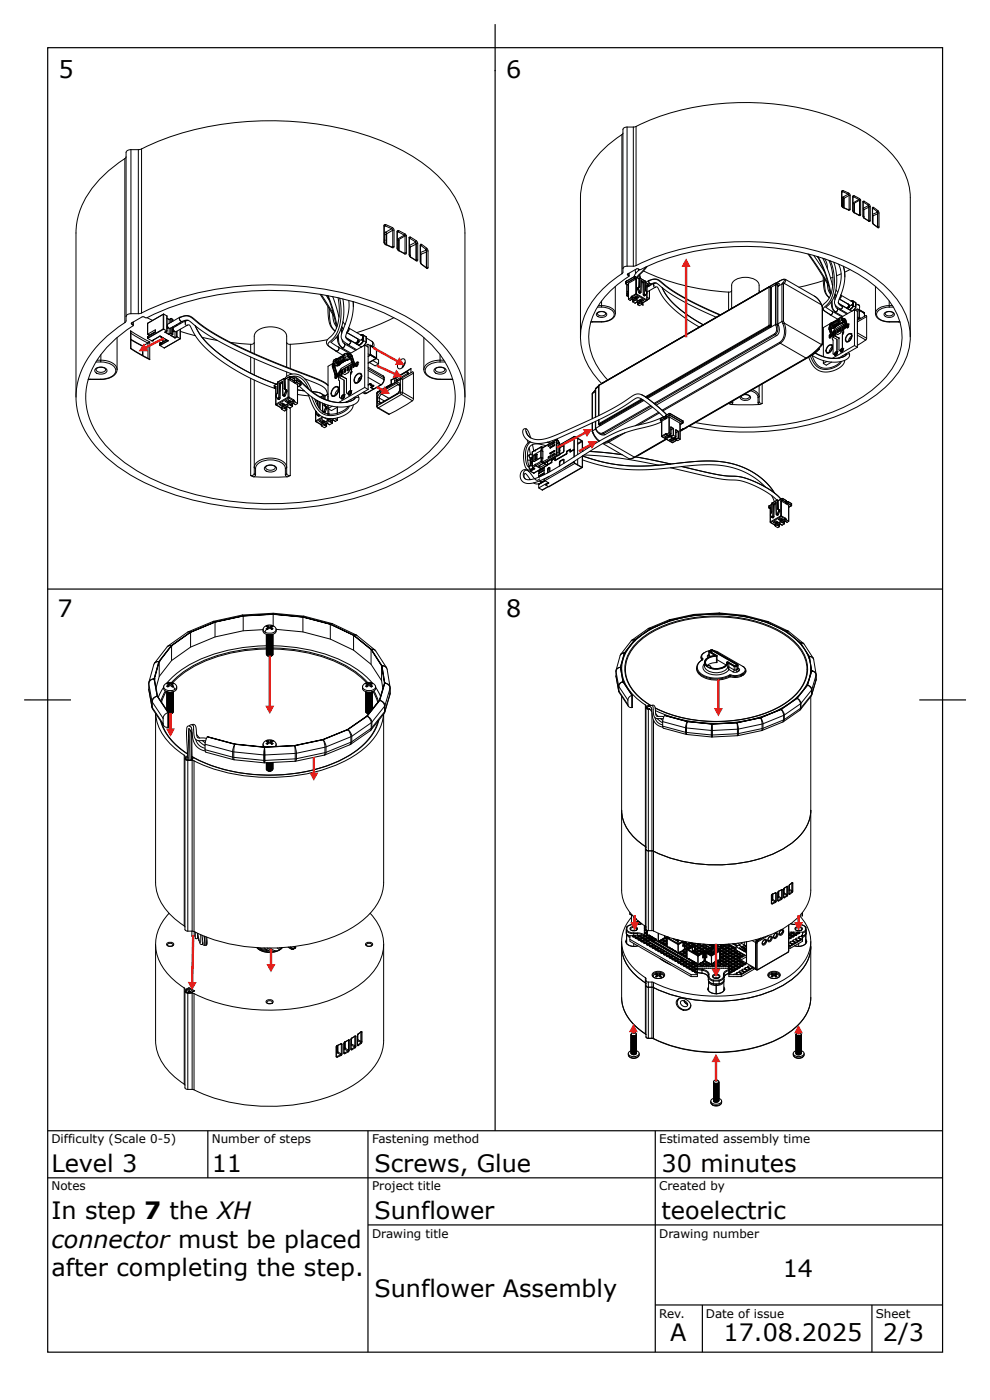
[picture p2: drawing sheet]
<svg xmlns="http://www.w3.org/2000/svg" width="210mm" height="297mm" viewBox="0 0 210 297" stroke-linecap="round" stroke-linejoin="round" font-family="sans-serif">
<defs><g id="words">
<g font-size="5.1">
<text x="12.4" y="16.5">5</text>
<text x="107.5" y="16.5">6</text>
<text x="12.2" y="131.1">7</text>
<text x="107.5" y="131.1">8</text>
<text x="10.9" y="249">Level 3</text>
<text x="45" y="249">11</text>
<text x="79.5" y="249">Screws, Glue</text>
<text x="140.5" y="249">30 minutes</text>
<text x="10.9" y="258.9">In step 7 the XH</text>
<text x="79.5" y="258.9">Sunflower</text>
<text x="140.5" y="258.9">teoelectric</text>
<text x="10.9" y="265">connector must be placed</text>
<text x="10.9" y="271.1">after completing the step.</text>
<text x="79.5" y="275.4">Sunflower Assembly</text>
<text x="166.2" y="271.3">14</text>
<text x="142.3" y="284.8">A</text>
<text x="153.7" y="284.8">17.08.2025</text>
<text x="187.5" y="284.8">2/3</text>
</g>
<g font-size="2.5">
<text x="10.9" y="242.9">Difficulty (Scale 0-5)</text>
<text x="45" y="242.9">Number of steps</text>
<text x="79" y="242.9">Fastening method</text>
<text x="140" y="242.9">Estimated assembly time</text>
<text x="10.9" y="252.8">Notes</text>
<text x="79" y="252.8">Project title</text>
<text x="140" y="252.8">Created by</text>
<text x="79" y="262.9">Drawing title</text>
<text x="140" y="262.9">Drawing number</text>
<text x="140" y="280">Rev.</text>
<text x="149.9" y="280">Date of issue</text>
<text x="186" y="280">Sheet</text>
</g>
</g></defs>
<g fill="none" stroke="#000" stroke-width=".21">
<path d="M26.5 33.7a22.3 22.3 0 0 0-9.9 12.1l-.4 2.4-.1 1.3v34.8M26.8 33.3l-.3 .4v34.8M27.8 31.8h1.6M27.8 31.8v34.8M27.8 31.8a.91 .91 0 0 0-1 .6v35.7l-.3 .4M29.4 31.8v34.8M30.1 31.6v34.9M30.1 31.6l-.7 .2M30.1 31.6a64.2 64.2 0 0 1 35.6-5.5 51.8 51.8 0 0 1 24.3 8.7 20.8 20.8 0 0 1 8.4 11.8l.3 2.9v34.8M81.5 51.4l.1 .1M81.5 47.9l.1 .1M81.6 51.4l.1 .3"/>
<path d="M81.6 50.8l.1 .2-.1 .1M81.6 49.6l.1 .3M81.6 48v3.6l.2 .3 1.5 .6 .1-.1M81.7 49.9v1.9M81.8 48h-.2M81.8 48l1.4 .6M81.8 49.3l.3 .4v2.3v-2.3M81.8 49.3l-.2 .2M81.9 49.3v.1M81.9 49.4l.2 .3M81.9 51.9v.1M81.9 49.3l.2 .3"/>
<path d="M81.9 47.7l-.1 .3M81.9 47.7h-.2l-.2 .2v3.6l.4 .5M81.9 47.7l1.4 .6M81.9 52l1.4 .6M82.1 49.7l-.4 .2M82.1 49.6v2.4M82.1 49.6v.1M83.2 48.6l.2 .3M83.2 48.6l-1.3 .7M83.3 48.3l.4 .6v3.5l-.2 .2h-.2M83.3 48.3l-.1 .3M83.4 52.4l-.1 .2"/>
<path d="M83.4 48.9v3.5M83.4 48.9l-1.3 .7M83.7 48.9h-.3M83.7 52.4h-.3M84.3 52.7l.1 .1M84.3 49.2h.2M84.5 49.2l-.1 .1v3.6l.2 .3 1.3 .6 .1-.1M84.5 49.2l1.4 .7M84.6 53.2l.1 .1M84.7 49h-.3l-.1 .2v3.5l.4 .6M84.7 49l-.2 .2M84.7 53.3l1.3 .6"/>
<path d="M84.7 49l1.3 .7M84.7 51v2.2M84.7 51h.1M85.9 49.9l.1 .2M85.9 49.9l-1.5 .9M85.9 53.8l.1 .1M86 49.7l.3 .4M86 49.7l-.1 .2M86 50.1v3.6M86 53.7l-.1 .1M86 50.1l-1.6 1M86.3 50.1v3.7l-.1 .2-.3-.1"/>
<path d="M86.3 50.1h-.3M86.3 53.7h-.3M86.9 50.4v3.7l.3 .6M86.9 50.4l.1 3.9 .2 .3 1.2 .7v-.1M86.9 54.1v.1M86.9 50.6h.1M87 50.6l-.1 .1M87 50.6l1.2 .8M87.1 54.2v.1M87.1 54.3v.2M87.1 52.5l-.2 .1M87.1 54.2h.1"/>
<path d="M87.1 52.5v1.7M87.2 54.6v.1M87.2 50.4h-.3M87.2 50.4l1.2 .7M87.2 50.4l-.2 .2M87.2 54.7l1.2 .7M88.2 51.5l-1.3 .6 .2 .4M88.2 51.4l.2 .3M88.2 51.4l.1 .4M88.3 51.8v3.4M88.3 51.9l-1.2 .6M88.4 51.1l.3 .6v3.5l-.1 .2-.3-.2"/>
<path d="M88.4 51.1l-.2 .3M88.4 51.7v3.5M88.4 55.2h-.1M88.4 51.7l-.1 .1M88.4 51.7h.3M88.4 55.2h.3M89.2 55.6l.1 .1M89.2 52.1l.1 .1M89.3 52.2h.1l-.1 3.6 .2 .3 1.1 .8M89.3 53.7l.1 .3M89.4 54l-.1 .1M89.4 54v2"/>
<path d="M89.5 56.1v.1M89.5 51.9l1.1 .8M89.5 56.2l1.1 .8M89.5 51.9h-.2l-.1 .2v3.5l.3 .6M89.5 51.9l-.1 .3 1 .8M90.4 53l.2 .3M90.4 53l.1 .3M90.5 53.1l-1.2 .5M90.5 56.9h.1M90.5 53.3v3.5M90.5 53.5l-1.1 .5M90.6 56.8v.2"/>
<path d="M90.6 53.3v3.5M90.6 56.8h-.1M90.6 53.3h-.1M90.6 53.3h.3M90.6 56.8h.3M90.6 52.7l.3 .6v3.6l-.1 .1h-.2M90.6 52.7l-.2 .3M20.2 78.4a1.61 1.61 0 0 1 2.5 .3 1.5 1.5 0 0 1-2.6 0zM20.5 78.3l.5-.2 .6-.1 .6 .2 .3 .3a1.14 1.14 0 0 1-1.1 .6 1.14 1.14 0 0 1-1-.6zM20.6 76.5h.8v.4h-1M21.4 75.3v1.2a3.6 3.6 0 0 1 3.4 1.5l.1 .5M21.4 76.9a3.3 3.3 0 0 1 3.1 1.4 1.77 1.77 0 0 1-1.7 2.1l-1.4 .1"/>
<path d="M24.9 78.5l-.2 .6-.3 .5-1.3 .7-1.3 .3h-3.1M24.9 71.7v6.8M27.7 70.3l.1 3.7 4 2.4M27.7 70.3v3.7M27.7 74l4.1 2.4M27.7 70.3l4.1 2.3M27.8 72.1l2.5 1.4M27.8 74h-.1M27.8 72.2l2.5 1.3v2M27.8 66.6h1.6M27.8 66.6a.91 .91 0 0 0-1 .6M27.8 70.8l3.6 2.1"/>
<path d="M27.9 68.6v.2M27.9 68.8l.3 .2M28.2 68.4v.6M28.3 68.4v.7M30.1 66.5l-.7 .1M30.1 66.5a64.5 64.5 0 0 1 36.9-5.4 51.4 51.4 0 0 1 22.5 8.2 20.6 20.6 0 0 1 8.9 12.1 15.7 15.7 0 0 1-4.7 14.3 39.5 39.5 0 0 1-18 10 67.9 67.9 0 0 1-42.3-2 32.3 32.3 0 0 1-14.2-10.3 15 15 0 0 1 .8-19.2 27.9 27.9 0 0 1 6.5-5.7M30.3 73.5h.1M30.3 73.5v2M31.2 67.5l-1-.2-2.3 1.3M31.2 67.5a61.1 61.1 0 0 1 35.2-5.2 49 49 0 0 1 21.5 7.8 19.2 19.2 0 0 1 8.6 12.1 15 15 0 0 1-4.3 12.7 37.2 37.2 0 0 1-17.5 9.8 64.5 64.5 0 0 1-40.2-2 30 30 0 0 1-13.7-10.3 14.2 14.2 0 0 1 1-17.5 28.6 28.6 0 0 1 6.5-5.8l-.1-.1M31.2 67.5l1.2 .6M31.3 68.7h.1"/>
<path d="M31.3 71.5v.3M31.4 71h-.1M31.4 71l1.6-1v.5l-1.6 1M31.4 68.7v2.3M31.4 71.5v.3M31.4 71l.3 .2M31.4 71.9l.8 .5M31.4 71.5h-.1M31.4 71.8v.1M31.4 71.5h.1M31.4 72.9h.1M31.4 72.9l-1.1 .6"/>
<path d="M31.4 72.9v3.2M31.8 72.6l-.4 .3M31.8 72.6v3.8M32.2 72.4h.3M32.2 72.4h.2M32.5 72.4h-.1M32.5 72.3l-.1 .1M32.5 72.3h.1M32.5 72.3v.1M32.5 72.2v.1M32.5 72.2h.1M32.6 72.2v.1"/>
<path d="M32.6 72.2l-.1 .1M32.6 72.3h-.1M33 70.4l-1.3 .8M33 70.5l-1.6 1M33.9 72.9l.1 .5M34 72.9v.3M34 73.2v.1M34 72.9h-.1M34 72.9h.1M34 71.4l-1.4 .8M34 71.4l1.7 1-1.4 .8M34 71.4l-1.5 .8"/>
<path d="M34 73.3v.1M34 73.4l.9 .5M34 73.2h.1M34 73.2h.2M34 72.8v.1M34.1 73.1l-.1 .2M34.1 72.9h.1M34.1 72.9h.1v.2M34.1 72.8l1.3-.6-1.2 .7M34.1 73.1h.1M34.1 72.9v.2M34.1 73.1l-.1 .1"/>
<path d="M34.1 72.9h-.1M34.1 72.8h-.1M34.2 73.1v.1M34.2 72.9h.1M34.2 73.1l.1 .1M34.2 71.6l.1 .1M34.2 71.5v.1M34.2 72.8v.1M34.2 71.6h.1M34.3 71.6h-.1M34.3 72.8h-.1M34.3 71.7l.1 .1"/>
<path d="M34.3 73.2h-.1M34.3 71.7h.3M34.3 71.7h.1M34.4 71.8h.1M34.4 71.7h-.1M34.5 71.8l.1 .8M34.7 69.9h.1M34.7 69.9l-3.3 1.9M34.7 66.8v3.1M34.7 66.8l-3.3 1.9M34.7 66.7l-3.4 2v2.3l.4 .2M34.8 69.9l-3.4 2"/>
<path d="M34.8 66.7v3.2M34.8 69.9l.6 .4M34.8 66.7l.6 .4M34.8 66.7l-.1 .1M34.9 73.9h.1M35 70.6l.9 .5M35.1 70.5l.8 .5M35.4 70.3h.1M35.4 70.3l-.4 .3M35.4 67.1v3.2M35.4 67.1l.1 3.2M35.5 70.3l-.5 .3"/>
<path d="M35.5 67.6l.4 .3 .4-.3M35.5 67.6l.4 .3M35.5 69.2h.1M35.6 69.2l-.1 .1M35.6 69.3l-.1 .1M35.6 72.3l-1.4 .8v-.2M35.7 72.4h.1M35.7 69.5l-.2 .2 .3-.1M35.8 69.6l-.2 .1M35.9 67.9h.1M35.9 71v.1M35.9 67.9v.8"/>
<path d="M35.9 69.7v1.3M36.2 71.3l1 .5M36.3 70.8h.1M36.3 67.7l-.4 .2M36.3 67.7v.8M36.3 69.7v1.1M36.3 70.8l-.4 .2M36.4 71.2l.8 .5M36.4 67.6l-.1 .1M36.4 70.8l.3 .2M36.4 67.6l.3 .2M36.4 67.6v.8"/>
<path d="M36.4 69.6v1.2M36.4 70.8l-.5 .3M36.7 71v-1.6v1.6l-.5 .3M36.7 71l-.5 .3M36.7 67.8v.4M36.7 67.8v.1M36.7 71h.1M36.8 69.9l-.1 .1M36.8 70.1h-.1M36.9 70.2l-.2 .2h.1M37 70.3l-.2 .1M37 70.4h-.2"/>
<path d="M37.2 71.7v.1M37.2 69.2v.2M37.2 70.4v1.3M37.5 71.5h.1M37.5 69v.2M37.5 70.4v1.1M37.5 71.5l-.3 .2M37.6 68.9v.2M37.6 70.3v1.2M37.6 71.5l.7 .4M37.6 71.5l-.4 .3M38.1 68.6l.2 .1"/>
<path d="M38.1 67.5l1.2-.4 1 .2 4.1 3 4.9 2.7 7.5 3.4 10.9 4.3 1.2 .6 .8 .6M38.3 68.7v.1M38.3 68.7h.1M38.3 71.9h.1M38.3 71.9l-3.4 2M38.3 69.9v2M38.3 70.4l3.2 .9M38.3 67.4a.49 .49 0 0 0-.2 .6 .49 .49 0 0 0 .6 .3l-2.5 1.4a.59 .59 0 0 1-.6-.9l2.6-1.4M39.4 68.7l-.1 .2 .2 .2 .7-.1 .1 .1 1.3 2.4 1.5 1.8 1.8 1.7 1.9 1.5 2.8 1.9 2.9 1.6 2.9 1.3 3.2 1.3M39.4 68.1l-2.5 1.5a.59 .59 0 0 0 .5 .8l2.4-1.3M39.6 68.1l-.3 .1 .1 .5M40 68l-.6 .2v.5"/>
<path d="M41.4 69.2l.9 1.6 1.2 1.6 1.9 1.8 2 1.6 2.9 1.8 2.8 1.6 5.6 2.4-2.8-1.1-3.2-1.5-2.6-1.5-2.6-1.7-2.2-1.7-1.7-1.6-1.2-1.6zM42.9 71.7l3.3 .6M49 72.7l4.2 .4M53.2 73.1v1.7M53.2 75.8v3.5M54 75.1v-3.7a2.63 2.63 0 0 1 2.6-1.9 4.1 4.1 0 0 1 4.2 1.4l.1 7.1M54 76.2v3.5M54 72.7l-.2 .3-.6 .1M60.9 79v1M60.9 72.7l.2 .3 .5 .1M61.5 80h.1M61.6 73.1v5.2"/>
<path d="M61.6 79.3v.2M61.7 80h.1M62 79.4l-6.5-2.6-6-2.7-5.3-3-4.1-3-.5-.1-1.1 .3-.3-.4-.1-.4 1.3-.5 1 .2 4.4 3.2 4.9 2.7 7.8 3.5 10.2 4 1.2 .6 .8 .6M62.2 79.9l.9 .1 1 .4 .7 .8 .7 1.3M68 62.5l3 4.8M68.2 62.6l2.6 4.1M69.3 62.7l.6 1M69.5 72.2l-3.4 .5-4.5 .4M69.5 62.8l1.1 3.2 .9 3.7M69.6 65.1l.1 2 .3 1.5 .4 .9 .8 .8M69.7 62.8l1.1 3.1 .8 3.4M69.7 63.2v.2"/>
<path d="M69.9 65.6l.3 3.2 .3 .8 .7 .7M70.3 72.7l1.6 1M70.6 77.9l.5 1.7M70.6 77.9h.1M70.6 77.9l.6 1.6M70.6 66.8l.3 1.6 .5 .8M70.7 63l1.3 4.4M70.7 63h.1M70.7 77.2l-1 .6v7.2M70.8 77l.1 .4M70.8 77.9l.5 1.6M70.8 77.1l-.2 .4v.4"/>
<path d="M70.8 77.1l.1 .3M70.8 77.2l-.2 .7M70.8 77.1h.1M70.8 77.2h.1M70.9 77.4h.1M70.9 77.4l-.1 .5M70.9 77.4l.1-.2 .5 .4M70.9 77.4l.4 .3M70.9 76.8l.1 .4 .3-.1M70.9 76.8l-.1 .2M70.9 77.6h.1M70.9 77.4v.2"/>
<path d="M71 77.6l.1 .1M71 77.6v.3M71 77.9l.5 1.5M71 77.9h.1M71 77.9h-.2M71 76.4l-.2 .6M71 76.4l-.1 .4M71 77.5l-.1 .1M71 77.5v.1M71.1 77.7v.2M71.1 77.9l.5 1.5h-.1M71.1 77.6v.1"/>
<path d="M71.1 77.9h.1M71.1 77.6l.5 1.8M71.1 79.6l.2 .1M71.2 79.5l.1 .2M71.2 79.5l-.1 .1M71.2 79.7v.7l.3-.2 .1-.3M71.2 76.6l.1 .5M71.2 76.6l-.3 .2M71.3 79.7l-.1 .1M71.3 79.7h.1M71.3 76.3l-.1 .3M71.3 79.5l.1 .1"/>
<path d="M71.3 79.5h-.1M71.3 76.5l.1 .1M71.3 77.1l.5 .4M71.4 76.6l.1 .4M71.4 76.6h-.2M71.4 74.6l1.4 .8M71.4 76.2h.1M71.4 76.3l-.1 .2M71.4 76.2l.1 .1M71.4 79.6l-.1 .1 .2-.1M71.4 79.6h.1M71.4 79.7h.1"/>
<path d="M71.5 76.4l-.1 .2M71.5 76.4l-.2 .1M71.5 77.6l-.2 .1M71.5 79.4l-.1 .2M71.5 76.2l-.1 .1M71.5 76.2h.1M71.5 79.4l-.2 .1M71.5 76.2v.1M71.5 76.3v.1M71.5 76.3h.1M71.5 77v.1M71.5 77h.2"/>
<path d="M71.5 77l-.2 .1M71.5 80l-.3-.2v.4h.2M71.5 79.6v.4M71.5 76.4l.2 .6M71.5 76.4h.1M71.5 79.6h.1M71.5 80l-.1 .2h-.2M71.5 77.1l.3 .2M71.5 76.2v.2M71.6 79.6l-.2 .1M71.6 79.6h-.1M71.6 76.2l-.6 .2"/>
<path d="M71.6 79.4l-.1 .2M71.6 79.4h.1M71.6 79.6h.1M71.6 79.9h.1M71.6 79.6v.3M71.6 79.9l-.1 .4-.3 .1M71.6 77.7l.3-.1zM71.6 79.4v.2M71.6 71.4l.2 1.3 .4 .8 .7 .3 .3-.3-.1-.5M71.7 71.7l-.4 .1M71.7 77l.1 .2M71.7 77l-.2 .1"/>
<path d="M71.7 77h.1M71.7 77l.2 .2M71.8 76.3l.2 .6M71.8 76.3l-.3 .1M71.8 77.5h.3M71.8 77.5l-.3 .1M71.8 77.7h-.5M71.8 77.3h.1M71.8 76.1l-.3 .2M71.8 76.1v.2M71.8 63.3l.3 2.7-.4 2.9-.7 1.6-1.5 1.6-.2 .6 .4 .7 1.7 1.2M71.8 73.7a.49 .49 0 0 1 .1 .6 .49 .49 0 0 1-.6 .2"/>
<path d="M71.8 71.1l.2 1.9 .7 .9M71.8 77.2h.1M71.8 77.2v.1M71.8 77.3l.3 .1M71.8 77.3v.2M71.9 66.9l.1 .2M71.9 77.2h-.1M71.9 77.2h.4M71.9 73.7v.6l-.5 .3M71.9 73.7l2.4 1.4M71.9 77.2h.3M71.9 77.2l-.1 .1"/>
<path d="M71.9 79.8h.1M72 79.8l.1 4.5 .4 .4M72 76.9l.1 .1M72 79.1h.1M72 76l.2 .7M72 79.8h-.1M72 79.3v.2zM72.1 79.3l-.1 .2M72.1 77l-.2 .2M72.1 77l.5 .1M72.1 77.4h.1M72.1 77.4v.1"/>
<path d="M72.1 79.7l-.1 .1M72.1 79.7h.1M72.1 63.3l.3 3-.3 2.9-.8 2-1.7 1.9 .4 .5 1.5 1M72.1 77.5l-.3 .2M72.1 77.5h.1M72.1 79.1h.1M72.1 79.1l.1 .1M72.2 79l-.1 .1M72.2 79h.1M72.2 79.7h.1M72.2 79.2h-.3v.6l.3-.3M72.2 79.2v.3"/>
<path d="M72.2 79.2h.1M72.2 79.5h.1M72.2 79.7v.6l.9 .4v3.1M72.2 79.7v.6M72.2 79.5l-.1 .3M72.2 76.7l-.5 .3M72.2 76.7l.2 .2M72.2 77.2h.1M72.2 77.2l-.1 .2M72.2 76l.3 .7 .5 .1M72.2 76l-.4 .3M72.3 75.8l-.5 .3"/>
<path d="M72.3 75.8l-.1 .2M72.3 77.2l-.1 .2M72.3 77.2l-.2 .3M72.3 78.8h.1M72.3 78.8l-.1 .2M72.3 77.2h.1M72.4 77.2h-.1M72.4 76.9l-.3 .1M72.4 76.9h.4M72.4 69.8l.2 1M72.5 78.6h.1M72.5 78.6l-.2 .2"/>
<path d="M72.5 70l.3 .2M72.5 75.7l.3 .9M72.5 69.5l.4 .4M72.6 77.1l-.3 .1M72.6 77.1l-.2 .1M72.6 79.9h.1M72.6 69.4l.3 .4M72.6 79.9l.9 .5M72.6 77.1h.1M72.6 73.9l1.9 1.1M72.6 79.4h-.1M72.6 79v.2z"/>
<path d="M72.6 72.1l.2 .6 .3 .3M72.7 79l-.1 .2M72.7 75.7l-.5 .3M72.7 75.7l.2 .6M72.7 78.7h.1M72.8 75.5l-.1 .2M72.8 78.7v.1M72.8 79.2h.1M72.8 78.8v.4M72.8 78.8h.1M72.8 78.8h-.3v.6l.3-.2M72.8 79.2l-.1 .2"/>
<path d="M72.8 75.5l.1 .7M72.8 75.5l-.5 .3M72.8 63.5l.2 2.9-.4 2.9-.8 1.9-1.5 1.6M72.8 75.5h.1M72.8 68.3l.5 .6M72.8 75.6l-.1 .1M72.8 76.9l-.2 .2M72.8 75.7l.5 .8h.5l.3-.2M72.8 76.9h.1M72.8 75.7v.1M72.8 76.6h.5M72.8 76.6l-.4 .3"/>
<path d="M72.9 75.7l.1 .4M72.9 75.7h-.1M72.9 76.2l.1 .1M72.9 76.3l-.7 .4M72.9 76.3l.2 .2M73 75.3l-.2 .4M73 75.3l-.1 .4M73 76.3l.1 .2M73 76.3h-.1M73 76.2v.1M73 76.1l-.1 .1M73 76.1l.5 .4"/>
<path d="M73 76.8l.5-.3-.7 .4M73 76.8l-.2 .1M73.1 76.8h.1M73.1 76.5h.2M73.1 76.5l-.3 .1M73.1 73a.56 .56 0 0 1 0 .6 .56 .56 0 0 1-.5 .3l-.1-.1M73.1 73l2.4 1.4M73.1 76.5h.1M73.1 79.1h.1M73.2 75.5l.1 .4M73.2 75.5l-.3 .2M73.2 76.4l-.1 .1"/>
<path d="M73.2 76.5h.1M73.2 75.1l-.2 .2M73.2 75.1v.4M73.2 78.6v.2zM73.3 78.6l-.1 .2M73.3 75.9l.4 .4M73.3 75.9l-.3 .2M73.3 76.6h.1M73.4 78.4h.1M73.4 78.4v.1M73.4 78.5v.3M73.4 78.5h.1"/>
<path d="M73.4 78.8h.1M73.4 78.5h-.3v.6l.3-.3M73.4 78.8l-.3 .3M73.4 71.5l.2 .5 .9 .6M73.5 76.5h.3M73.5 76.5h-.1M73.5 75l.3 .1M73.5 75l-.3 .1M73.5 75l.3 .2M73.7 71.8l1.7 1a.59 .59 0 0 0 .5-.9M73.7 75.3l.1 .2M73.7 75.3h.2"/>
<path d="M73.7 75.3l-.5 .2M73.7 76.3l.3 .1M73.7 76.3l-.2 .2M73.7 78.7h.1M73.8 75.5v.1M73.8 76.5h-.1M73.8 75.2l-.1 .1M73.8 75.2l.2 .1M73.8 75.1l.3 .1 3.3-1.9v9l-5.5 3.2M73.8 75.1l.1 .1M73.8 75.6l.1 .1M73.8 75.2h.1"/>
<path d="M73.8 75.2l.1 .1M73.8 76.5h.1M73.8 73.2l1.9 1.1M73.9 75.7l-.6 .2M73.9 78.3l-.1 .2zM73.9 75.7l.1 .2M73.9 78.3l-.1 .2M74 75.3h.1M73.9 75.3v.1M73.9 75.4l.1 .2M73.9 75.4h-.1M73.9 75.4h.3l.3 .3"/>
<path d="M74 75.2v.1M74 78h.1M74 75.3h-.1M74 78v.1M74 75.9h.1M74 75.9l-.3 .4M74 75.3h.5l.3 .3M74 78.1v.4M74 78.1h.1M74 78.5h.1M74 78.1h-.2v.6l.2-.2M74 78.5l-.2 .2"/>
<path d="M74 75.6h.1M74 75.6h-.2M74 75.6l.4 .2M74 69.7h.1M74 69.7l2.9 1.6a.59 .59 0 0 1-.5 .9l-2.8-1.6M74 69.7l.1 .4-.4 .4M74 69.7l.1 .4-.4 .5M74 76.4l-.2 .1M74.1 75.6l.1 .1M74.1 75.9h.1M74.1 75.6l-.2 .1M74.1 63.8v1.3l-.2 1.5-1.5 4.9 .3 .7 .7 .6 .6 .4 .4-.3"/>
<path d="M74.1 76.3h-.1M74.2 75.2l.4 .4M74.2 75.7l-.1 .2M74.2 75.7l-.2 .2M74.2 75.7h.1M74.2 75.7l.6 1.7M74.2 75.7v.2M74.3 75.9h-.1M74.3 75.8v.1M74.3 75.9l-.3 .4M74.3 75.2l.5 .4M74.3 72.3l.2 .1"/>
<path d="M74.4 78.4h.1M74.4 76l-.3 .3M74.4 72.3l2.4 1.4M74.4 71h.1M74.4 75.8l-.1 .1M74.4 72.9l-.4 .3-.2-.1M74.4 72.3l.1 .1M74.4 79.4h.1M74.4 79.4v3.6zM74.5 77.9l-.1 .2zM74.5 72.4l-.1 .5M74.5 75.7l.5 1.6-.1 .1-.5-1.6"/>
<path d="M74.5 79.2h.1M74.5 79.2l-.1 .2M74.5 77.9l-.1 .2M74.5 79.1h.1M74.6 77.7h.1M74.6 77.7v.1M74.6 78.3h.1M74.6 77.8v.3M74.6 77.8h.1M74.6 78.1h.1M74.6 77.8h-.2v.6l.2-.3M74.6 78.9h.1"/>
<path d="M74.6 78.4h.1M74.6 78.4v.5M74.6 78.1l-.1 .3M74.6 78.9l-.1 .2M74.6 78.3l-.3 .2a1.35 1.35 0 0 1-1.1 1l-.4-.2a.34 .34 0 0 0-.3 .2 .34 .34 0 0 0 .1 .4M74.6 77.4h.1M74.6 77.4l-2.1 1.2M74.6 75.6h.2M74.6 75.6l.6 1.7M74.6 75.6l-.1 .1M74.7 77l-2.2 1.2-.5 .9M74.8 75.6l.5 1.7"/>
<path d="M74.8 77.4h-.2M74.8 77.4l.2 .1M74.9 77.5l.1 .5 .2-.2M75 78h.1M75 77.5h.1M75 65.1v-1v1.5l-.2 1.6-1.4 4.3 1 .8M75.1 77.6l-.1 .2zM75.1 77.6l-.1 .2M75.1 77.5h-.1M75.1 77.5h.1M75.2 77.3h.1M75.2 77.3l-.1 .2"/>
<path d="M75.2 77.3h-.2l.1 .2M75.2 77.8h.1M75.2 77.5v.3M75.2 77.8l-.2 .2M75.2 77.5h-.2M75.3 77.5h-.2M75.3 77.5h-.1M75.3 77.3l-.1 .2M75.3 77.3h.1M75.3 77.3v.2M75.6 77.3l.3 .2M75.6 77.6l.1 .1"/>
<path d="M75.6 77.3v.3M75.6 77.3l.2-.3 .1 .5M75.6 72.8l.1 .2zM75.7 72.8v.3M75.7 79.7l.3-.2 .5-.1a1.19 1.19 0 0 1-1 1.8 1.03 1.03 0 0 1 .2-1.5zM75.7 79.6a.6 .6 0 0 1 1-.1 1.44 1.44 0 0 1-1.3 1.8 1.32 1.32 0 0 1 .3-1.7zM75.8 72.7h.1M75.8 72.7l.1 .5M75.8 72.7v.1M75.8 72.8l.2 .1M75.8 71.9h.1M75.9 72.7l-.1 .1"/>
<path d="M75.9 72.7h-.1M75.9 72.7l.1 .2M75.9 71.9h.1M75.9 77.5l-.2 .2-.1-.1M75.9 72.6h.1M75.9 76.9h.1M75.9 76.9l.1 .2M75.9 72.5h.2M76 72.4h.1zM76 77.1h.1M76 77.1v.3M76 77.4l-.2 .3-.2 .1"/>
<path d="M76 77.1l-.3-.2-.2 .3 .1 .6 .3-.1 .1-.3M76 72h.1M76 72.6l-.1 .1M76 72.6l.1 .2M76.1 72.4v.1M76.1 72.5h.2M76.1 72.4h.2M76.1 72.5l-.1 .1M76.1 72.3v.1M76.1 72.8l-.1 .1M76.1 72.3l.2 .1M76.3 72.5l-.2 .3"/>
<path d="M76.3 72.4v.1M76.6 79.3h.1M76.6 79.3a1.35 1.35 0 0 1-1.2 2M76.7 71.2l.4 .1M76.7 79.9a1.61 1.61 0 0 0-.7 1.3M76.7 73.7l.2-.1zM76.8 71.3h.3M76.8 72.1h.1M76.8 72.1v.1M76.8 72.2l.2 .1M76.9 72.2h.1M76.9 72.1l-.1 .1"/>
<path d="M76.9 72.1h.1M76.9 72.1l.1 .2M76.9 72h.1M77 71.9h.1M77 71.8l.1 .1M77 71.8h.1M77 72l-.1 .1M77 72l.1 .1M77.1 71.8h.1M77.1 72h-.1M77.1 71.9v.1M77.1 71.1h-.5l.5 .1"/>
<path d="M77.1 71.1l.7 .5M77.1 71.1l.1 .1M77.1 71.3h.1M77.1 72.2l-.1 .1M77.1 72.4h.1M77.1 72.4l-.4 .6-.6 .3M77.1 71.2h.1M77.1 71.2v1.2M77.2 72.4v-.1a1.48 1.48 0 0 1-1.1 1 1.46 1.46 0 0 0 1-.9M77.2 71.2h.1M77.2 71.2v1.2M77.2 72.4l.6 .3"/>
<path d="M77.2 72.4a1.61 1.61 0 0 1-1 .9M77.4 73.3l.8 .4v9M77.7 71.5l.1 .1zM77.8 71.6v1.1M77.8 72.7l-.6 .8M77.8 72.3h.1M77.8 71.9h.1M77.8 71.6h.1M77.8 72.7h.1M77.8 71.9v.2M77.8 71.8l1.4 .9 .2 .5v.5M77.8 72.7l-.6 .7"/>
<path d="M77.8 71.6v.3M77.8 72.1h.1M77.8 72.1v.6M78.1 73.1v.6M78.2 78.7l3.3 1.9M78.2 78.3l3.3 1.9M78.2 78l3.1 1.8M78.2 75.2l.4 .2M78.6 73.4l1.3 .7M78.6 75.2l.1 .2M78.6 73.4l-.5-.3-.5 .3M78.6 73.4l1.2 .7"/>
<path d="M78.6 73.6v1.6M78.7 73.6l1.2 .6M78.7 75.2l.1 .1M78.7 75.4l-.5 .3M78.7 73.3l1.1 .7M78.7 73.6v1.6M78.7 75.2h-.1M78.7 73.6h-.1M78.7 73.4h-.1M78.7 73.5l-.1 .1M78.7 75.4l1.1 .6M78.8 75.3l1 .7"/>
<path d="M78.8 75.3l-.1 .1M78.9 72.5a.82 .82 0 0 1 .1 1M79.2 76.6l1.2 .7M79.8 76h.1M79.8 74.1l.1 .1M79.8 75.9l.1 .1M79.8 76.1l-1.6 1M79.8 74v.1M79.8 76.1h.1M79.8 74l.1 .2M79.9 75.9v.1M79.9 76h-.1"/>
<path d="M79.9 74.2v.1M79.9 76h.1M79.9 76.2l.5 .2v.9l-.7 .4-1.2-.7M79.9 74.3h.1M79.9 76l.1 .1M79.9 74.2l.1 .1M79.9 74.1l.1 .1M79.9 76.1h.1M79.9 76v.1M79.9 74.1v2M79.9 74.2h.1M79.9 76l-1.2-.6 1.1 .7"/>
<path d="M80 76.1l-1.8 1.1M81.3 79.8l.2 .4M81.4 79.8l.1 .4M83.6 67.5l-3.3 1.5-4.6 1.6M84.9 76.6l.8-.4 .3 .2v.4l-.4 1.1-.8 .4-.3-.1-.1-.5zM86 77.2l-.4 .8M86 77l-.4 .5-.2 .6M86.4 79l.2 .3M86.4 79l-2.3 1.3M86.4 79l.1-.1 .2 .2M86.6 79.3l-2.3 1.3M86.6 79.3h.1"/>
<path d="M86.7 79.1l-.1 .5M86.7 79.1v.4M87.3 79.2v-1l-4.3 2.5M87.3 78.3l-4.2 2.4v1M87.8 79.3v5.4l-.2 .4M87.8 79.3l-.2-.3-2.5 1.4M87.8 79.3l-2.3 1.3M90 78.5l.1 .5 .4 .5 1.2 .8 1.4 .3h3M90 71.7v6.8M92.2 78.4a1.61 1.61 0 0 1 2.6 .3 1.5 1.5 0 0 1-2.7 0zM92.5 78.3l.4-.2 .7-.1 .6 .2 .3 .3a1.14 1.14 0 0 1-1.1 .6 1.14 1.14 0 0 1-1-.6zM93.4 76.5v.4"/>
<path d="M93.4 76.9h1.1M93.4 76.5h.8M93.4 75.3v1.2M93.4 76.9a3.3 3.3 0 0 0-3 1.4 1.77 1.77 0 0 0 1.7 2.1l1.3 .1M93.4 76.5a3.6 3.6 0 0 0-3.3 1.5l-.1 .5M19.1 80.5v.1M19.1 80.5h2.3M19.1 80.5l-.4 .1M21.4 80.5v.1M53.2 80.4v20.6M54 80.7v19.9M54.3 99.5v1.3"/>
<path d="M54.3 99.5l-.2-.1a1.89 1.89 0 0 1 1.8-1.9 4.3 4.3 0 0 1 4.9 1.3l.1 .5-.3 .2M54.3 99.5a2.42 2.42 0 0 1 2.4-1.8 3.8 3.8 0 0 1 3.8 1.4l.1 .4M56.2 99.2a1.61 1.61 0 0 1 2.5 .3 1.5 1.5 0 0 1-2.6 0zM56.5 99.1l.4-.2 .7-.1 .6 .2 .3 .3a1.14 1.14 0 0 1-1.1 .6 1.14 1.14 0 0 1-1-.7zM58.2 81.9v.4l.4 .3M58.3 81.9l.7-.5-.8 .5M58.3 81.9v.4M58.3 81.9h-.1M58.3 82.3h-.1M58.3 82.3h.1M58.3 81.8v.1M58.3 82.4l.3 .1"/>
<path d="M58.3 82.3v.1M58.3 82.4h.1M58.6 82.2l-.3 .1M58.6 85.9v.1M58.6 85.8v.2M58.6 82.1v3.8M58.6 82.1v3.7M58.6 82.1l-.3 .2M58.6 85.8v.1M58.6 86l1 .6 .2 .3M58.6 84.2h.1M58.6 84v.2"/>
<path d="M58.6 84h.1M58.6 84.2l.3 .4M58.6 84.2v.1M58.7 83.9h.1M58.7 83.9l-.1 .1M58.9 83.5h.1M58.9 83.5l-.2 .4M58.9 83.3h.1M58.9 83.3v.2M58.9 84.6h.1M58.9 84.6v.1M59 84.7l.3 .1"/>
<path d="M59 81.2l-.1 2.2-.3 .8 .4 .5M59 81.2l-.1 2.1M59 81.2h.1M59 81.1v.1M59 84.6l.1 .1M59.1 84.7l.2 .1M59.1 84.7h-.1M59.1 84.6h-.1M59.1 84.6v.1M59.1 84.7h.1M59.2 84.4h.1M59.2 84.4l-.1 .2"/>
<path d="M59.3 81.4l-.1 3M59.3 81.4l.7-.4 .1 2.9M59.3 81.4l.1 .1M59.3 84.4l.2 .1M59.3 84.4l-.2 .3M59.3 86l.6-.4 .7 .4-.7 .3zM59.3 84.8h.1M59.4 81.5l-.1 2.9M59.4 81.5l.2 .1M59.5 84.5l-.2 .3M59.5 85.8l.4 .3 .5-.3M59.7 86.6h-.1"/>
<path d="M59.7 86.6h.1M59.7 86.6v.1M59.7 86.6l.2 .3M59.9 86.9l.5 .4 .5-.2M59.9 86.1v.2M60 81.1l-.6 .4M60 81.3l-.4 .3-.1 2.9M60 85.6v.5l.3-.2M60 81l.1 3.1M60.1 83.9l.1 .1M60.1 83.9h.1M60.1 84.1l.3 .1"/>
<path d="M60.2 84h.1M60.2 84l.2 .2M60.2 84l-.1 .1M60.3 83.9l-.1 .1M60.3 83.9v.1M60.3 80.4l-1.3 .8M60.3 80.4v2.1M60.3 80.4l-1.3 .7M60.3 80.4h.1M60.3 84h-.1M60.3 84l.2 .1M60.3 83.8v.2"/>
<path d="M60.3 83.8v.1M60.3 82.5l.1 .1M60.4 80.4l.2 .1 1-.5 .9 .5M60.4 80.4h.1M60.4 80.4l.2 .1M60.4 80.4v2.1M60.4 80.4h-.1M60.4 82.6l.2 .1M60.4 80.4l.6-.5 .8-.4 .9-.1 .9 .3 .8 .4 .6 .8 1.2 2.2M60.4 82.5l.2 .1M60.4 82.5l.1 .1M60.4 82.5h-.1"/>
<path d="M60.5 86.7l.4 .4M60.5 82.6l.2 .1M60.5 82.6h-.1M60.5 84.1l-.1 .1M60.5 85.2l.7-.3 .6 .3-.6 .4zM60.6 80.5h.1M60.6 80.5v2.1M60.6 99.5v1.3M60.6 82.7v.1M60.6 84l-.1 .1M60.6 82.6v.1M60.6 83.1l-.3 .7"/>
<path d="M60.6 83.1h.1M60.6 82.8v.2M60.7 83l-.1 .1M60.7 82.7h-.1M60.7 82.7l.2 .2M60.7 82.7v.1M60.7 83.1l-.3 .8 .2 .1M60.7 83.1l.2 .1M60.7 85.1l.5 .3 .4-.3M60.7 82.8v.2M60.7 82.8l.2 .1M60.7 82.8h-.1"/>
<path d="M60.7 83l.2 .1M60.7 83h-.1M60.7 83v.1M60.9 86.4v14.2M60.9 83.2l-.3 .8M60.9 82.9v.2M60.9 83.1v.1M61 86.4h.1M61.2 85.4v.2M61.2 84.3l.1 .2M61.2 80.6h.1M61.2 80.6v3.8"/>
<path d="M61.2 84.4l-2.6 1.4M61.2 84.3h.2M61.2 84.9v.4l.4-.1M61.3 84.5l-2.6 1.5 1 .6M61.3 84.5l.9 .6M61.3 80.6h.1M61.4 80.6v3.8M61.4 84.4l.9 .5M61.4 80.6l1 .6M61.4 84.3l-.1 .2M61.5 80l-.9 .5M61.5 80v.4"/>
<path d="M61.5 80.4l-.3 .2M61.5 80h.2M61.5 80.4l.1 .1M61.5 80.4v.1M61.5 86.7l-.5-.3-.7 .3M61.5 86.7h.1M61.5 80.5l-.2 .1M61.5 80.5h.1M61.6 86.7l-.6-.3-.7 .3 .6 .4M61.6 80.5l.9 .5M61.6 86.6v14.4M61.7 80v.4l.8 .5"/>
<path d="M61.7 80l.8 .5M61.7 86l.4 .3M61.8 80l.5-.1 .6 .3 3.9 3.4 1.4 .8 1.4 .6 1.7 .4 1.7 .1 1.5-.3 .8-.5M62.1 86.3l-.5 .4M62.1 85.7v.6M62.2 80.3l.4-.1 .5 .3 2.5 2.2 1.6 1.3 2.5 1.1 1.8 .4h1.9l1.6-.5 .4-.4-.1-.2M62.2 85.1l-2.5 1.5M62.3 85.1v.1M62.3 85.6v.1M62.3 85.2l.1 .2M62.3 85.2l-2.6 1.4M62.3 84.9l.2 .2"/>
<path d="M62.3 84.9v.2M62.4 81.2h.1M62.4 81.2l.2 .1M62.4 81.2l.1 .1M62.4 85.4l-2.5 1.5M62.4 85.4h.3M62.5 85.1l-.2 .1M62.5 85.1l.2 .3M62.5 81.3l.7 .4M62.5 81.3h.1M62.5 80.5h.1M62.5 80.5l.1 .4"/>
<path d="M62.5 80.9v.1M62.5 80.9h.1M62.5 80.9l-.1 .3M62.6 80.9l-.1 .1M62.6 80.9h.1M62.6 80.8v.4h.4M62.6 80.8h.1M62.7 85.4l.5 .3M62.8 85.9l-.5-.3-.7 .4 .5 .3M62.8 85.9l-.5-.2-.7 .3M63 80.8h-.4M63 80.8v.4"/>
<path d="M63 81.2v.1M63 80.8h.1M63 80.7l-.4 .1M63 80.7v.1M63 81.3l.8 .5M63 81.3h-.4M63 80.8l.9 .5M63 80.8v.4l.9 .5M63.2 81.7v4M63.2 81.7h.1M63.2 85.7l-.4 .2M63.2 82.8l1.4 .2z"/>
<path d="M63.2 83.8l2.4 .3M63.5 82l2.1 1.8 1.6 1.2 1.9 .9 1.9 .5h2.1l2-.5 .7-.3 .3-.6 .1-.5-.2-.5M63.8 80.9l.2 .3M63.8 81.8h.1M63.8 81.7v.1M63.9 81.2v.1M63.9 81.3v.4M63.9 81.7h-.1M63.9 81.7h.1M63.9 81.3h.1M63.9 81.7l-.7 .5 .6-.4M64.7 80.5l3.9 1.6 .6 .7 .4 1"/>
<path d="M65.4 83.7l.9 2.3 .8 1.4 1 .9 1.2 .5 1.7 .1 1.9-.6 1.6-1.1 .4-.6 .1-.6M66.2 84.3l.6 1.6 .7 1.1 .8 .8 1 .4h1.4l1.6-.4 1.3-.7 .6-.8M66.3 83.2l1.4 .2 1 .6-.9-.6zM66.8 84.7l1.2 2.2 .7 .7 .9 .3M67 89.4l.1 .2M67 87.2v2.2M67.1 89.4v.2M67.1 87.3v2.1M67.1 89.4h-.1M67.1 89.6l1 .5 .2 .4M67.1 87.7v.1M67.1 87.5v.2"/>
<path d="M67.1 87.5h.1M67.1 87.8l.3 .4M67.1 87.8v.1M67.1 87.4v.1M67.1 87.4v.4l.3 .5M67.1 87.4h.1M67.1 89.6l1 .5M67.1 89.6h.1M67.3 85l-.3 .2M67.3 85.1l-.3 .1M67.4 88.2h.1M67.4 85.1v1"/>
<path d="M67.4 88.3l.3 .1M67.5 85.1l-.1 1M67.5 88.2v.1M67.5 88.3l.2 .1M67.5 88.3h-.1M67.6 88.1l-.1 .1M67.6 88.1v.1M67.6 88.2l-.1 .1M67.6 88.2l.2 .1M67.7 88l-.1 .1M67.7 85.3v1.3M67.7 88l-.1 .2"/>
<path d="M67.8 89.5l.6-.4 .6 .4-.6 .4zM67.8 88.3l-.1 .1M67.8 85.3v1.4M67.9 88.2l-.1 .1M68 89.4l.4 .2 .4-.2M68 85.4v1.5M68.1 90.1h.1M68.1 90.1l.1 .1M68.2 90.2h-.1M68.2 90.2l.1 .2M68.3 90.4l.6 .4 .4-.2M68.4 89.6v.3"/>
<path d="M68.4 89.2v.4l.4-.2M68.5 84.5h.1M68.5 85.6v1.9M68.5 88.5l-1.4 .9M68.5 87.5h.1M68.6 87.5h.1M68.7 87.5h-.1M68.7 87.5h.1M68.7 88.6l-1.6 1M68.7 84l.1 .7M68.7 83.9l-.6 .5 .6-.4M68.7 83.9v.1"/>
<path d="M68.7 83.9h.1M68.8 87.5l-.1 .1M68.8 87.5l.2 .2M68.8 85.8v.3M68.8 87.4h.1M68.8 87.4l-.1 .1M68.8 86.1l.1 .1M68.8 83.9l-.1 .1M68.8 83.9l.2 .2 .7-.4-.7 .4M68.9 86.2l.2 .1M68.9 87.4l-.1 .1M68.9 87.4l.2 .1"/>
<path d="M68.9 85.8v.3M68.9 86.1l.2 .1M68.9 86.1h.1M68.9 86.1h-.1M68.9 90.2l.4 .4M68.9 86.1l.3 .2M68.9 86.1v.1M69 87.7h-.1M69 84.1h.1M69 84.1l-.2-.1 .1 .7M69 84.1v.7M69 88.8l.6 .3 .4-.2"/>
<path d="M69.1 86.3h.1M69.1 87.5l-.1 .2M69.1 85.9v.3M69.1 86.2h.1M69.1 86.6l-.3 .8M69.1 86.3v.3M69.2 86.3h-.1M69.2 86.3l.2 .2M69.2 86.3h.1M69.2 86.7l-.3 .7M69.2 86.7l.2 .1M69.2 86.3v.3"/>
<path d="M69.2 86.6l.2 .1M69.2 86.6v.1M69.3 90v.6M69.4 86.8l-.3 .7M69.4 86.5v.2M69.4 86.7v.1M69.5 89.9h.1M69.5 88.9h.2M69.6 87.9h.1M69.6 84.1h.1M69.6 87.9h.2M69.6 87.9l.2 .1"/>
<path d="M69.7 84.1h-.1M69.7 88.9l-.1 .2M69.8 86.9v1M69.8 87.9l.1 .1M69.8 87.9v.1M70 90.2l-.5-.3-.7 .4 .5 .3M70 90.2l-.5-.3-.7 .4M70.1 89.5l.5 .3M70.2 88.9l-2.1 1.2M70.4 88.9l-2.2 1.3M70.5 84.1h.1M70.5 86.3l-.8 .5v-.7l-.1 1.8"/>
<path d="M70.6 89.3v.5M70.6 89.9l-.6 .3M70.6 89.8v.1M70.7 89.2h.1M70.8 82.5l.3-.2 .5-.1a1.19 1.19 0 0 1-1 1.8 1.03 1.03 0 0 1 .2-1.5zM70.9 82.4a.6 .6 0 0 1 1-.1 1.44 1.44 0 0 1-1.4 1.8 1.32 1.32 0 0 1 .4-1.7zM70.9 88.9h.1M70.9 88.9l-2.6 1.5M70.9 88.9h.2M71.1 88.9h.1M71.1 88.9l.5 .3M71.2 80.4h.1"/>
<path d="M71.2 89.5l-.5-.3-.7 .4 .6 .3M71.2 89.5l-.5-.3-.7 .4M71.6 86.5v1.3M71.6 88.8v.4M71.6 89.2l-.4 .3M71.7 82.1h.1M71.7 82.1a1.35 1.35 0 0 1-1.2 2M71.7 86.4l-1.3 .8-.7-.4M71.8 82.7a1.61 1.61 0 0 0-.7 1.3M72.5 84.7h.1M72.6 84.7h.1M72.7 84.1l.3-.1 .1 .1-.2 .4-.2 .1z"/>
<path d="M72.8 83.9l.1-.1a.47 .47 0 0 1 .2 .6 .47 .47 0 0 1-.6 .3v-.4zM73.1 83.8h.1M73.1 80.7v3.1M73.1 83.8a.59 .59 0 0 1-.5 .9M73.5 80.4h.1M73.5 80.4l.1 2.9 .3 .4M73.6 85.3h.1M73.9 83.7h.1M73.9 86.3l-.6 .7-1.1 .6-1.3 .3-1.1 .1M74 83.9h.1M74.2 83.3l.3-.2v.2l-.1 .3-.3 .1zM74.4 83l-.3 .2-.2 .5"/>
<path d="M74.4 83a.5 .5 0 0 1 .1 .6 .5 .5 0 0 1-.5 .2l-.1-.1M74.5 84.8l.2 .3M74.5 83h.1M74.5 83a.59 .59 0 0 1-.5 .9M75.1 84.5l.2 .2M75.3 84.7h.1M75.3 84.6v.1M75.4 81.3h.1M76.2 84.4l-.7 .1M76.2 80.4l.3 .1M76.2 80.4l.4 .1M76.3 80.9h.1"/>
<path d="M76.3 80.3h.1M76.3 80.3l.3 .1M76.4 80.8l-.1 .1M76.4 80.2l-.1 .1zM77 83.4l.5 .2 .3-.1M77.4 82.3l.8 .4M77.8 83.5l-.5 .1M78.2 80.2l2.7 1.5-1.5 .9M78.2 82.7l-4.7 2.7M78.6 81.5l-.4 .3M78.6 81.6l-.4 .2M78.6 81.5v.1"/>
<path d="M78.6 81.5h.1M78.6 81.6h.1M78.6 81.7l.5 .2M78.7 81.5h.1M78.7 81.5v.1M78.7 81.6h.1M78.7 81.6v.3h.4M78.7 82.3l.6 .3M78.7 82.3h.1M78.8 81.6v.1M78.8 81.7l-.2-.2-.4 .2M78.8 81.6l-.1 .2"/>
<path d="M78.8 81.7h.1M78.8 81.7v.1h.2M78.8 81.6h.1M78.9 82.2l.5 .4M79 81.8h.1M79 81.8h.3M79.1 81.9h.1M79.1 81.8v.1M79.1 81.8h.1M79.2 81.8v.1M79.2 81.9h.1M79.2 81.9l-.5 .4"/>
<path d="M79.3 81.8v.1M79.3 81.9v.1M79.3 82l-.4 .2M79.3 82h.1M79.4 81.9l-.1 .1M79.4 82.6l-1.6 .9-.5-.3M80 83.6v2.7M80 86.3l.1-.1 .2 .4M80 86.3l.2 .3M80.1 83.4l2.5-1.3 2.4-1.5v2.8l-4.9 2.8zM80.1 83.4l-.1 .2M80.1 84.5h.4"/>
<path d="M80.1 85.3h.4M80.1 84.5v.8M80.1 85.3l.2 .5 .5-.1M80.2 86.6l2.5 1.4M80.2 83.3l-.1 .1M80.2 83.3l-.2 .3M80.3 86.6l2.4 1.4M80.3 86.6h-.1M80.5 84.5v.8M80.5 85.3l.4 .3M80.5 84.5l1.1 .7M80.8 83.4l.2 .3"/>
<path d="M80.8 83.4a1.51 1.51 0 0 0-.7 1.1M80.9 85.6l-.1 .1M81 83.7l1.6 .9M81 83.7l-.3 .4-.2 .4M81.5 80.2l.1 .5M81.5 80.6l-.1 .7-.5 .4M81.5 80.6l.1 .1M81.6 80.7l-.2 .5-.4 .5-3.2 1.8M82.7 81.8l-2.5 1.5M83 81.7l-.3 .1M83 80.7v1M83 80.7h.1"/>
<path d="M83.3 81.6l-1.3 .6 1-.5M83.8 80.8h.4M83.8 80.8v.5M84.1 80.3l.2 .3M84.1 80.3l-.3 .5M84.2 80.8v.2M84.2 80.8l.2 .1M84.3 81.4l-3.5 2M84.3 83.7l-3.5 2M84.3 80.6l.2 .2M84.3 80.6l-.1 .2M84.3 81.4l.5-.1 .2 .5"/>
<path d="M84.3 81.4l.2 .3M84.3 83.6v.1M84.5 81.7l-3.5 2M84.5 81.7l.4 .2M84.5 81.7h.4v1M84.9 82.7l-.2 .5-.3 .4-3.6 2h-.1l-.2-.3M85 81.8v.7M85 82.5a1.51 1.51 0 0 1-.7 1.2M85 82.5l-.1 .2M85 81.8l-.1 .1M85.1 80.4l-2.5 1.6-2.4 1.3M85.1 80.4l-.1 .2h.5"/>
<path d="M85.1 80.4h.1M85.1 80.4l.4 .2M85.3 83.8l2.3 1.3M85.3 83.8l-5 2.8M85.5 83.4l2.3 1.3M85.5 80.6v2.8M85.5 83.4l-.2 .4M85.5 83.4h-.5l.3 .4M87.6 85.1l-2.4 1.5-2.5 1.4M93.4 80.5v.1M93.4 80.5h2.4M95.8 80.5v.1"/>
<path d="M95.8 80.5l.3 .1M53.2 101l.7 .3M53.9 101.3h7.1M54 100.6l.3 .2M54 100.6l-.2 .3-.6 .1M54.3 100.8l-.4 .5M60.6 100.8l.4 .5M60.9 100.6l.2 .3 .5 .1M60.9 100.6l-.3 .2M61.6 101l-.6 .3"/>
</g>
<g fill="none" stroke="#000" stroke-width=".25">
<path d="M10.1 10.1h190.1v277.1h-190.1zM105.1 5.1v235.1M10 125.1h190.1M5.1 148.7h10M205.1 148.7h-9.9M10.1 240.2h190.1M10.1 250.2h190.1M44.1 240.2v10M78.1 240.2v47M139.1 240.2v47M78.1 260.2h122.1M139.1 277.2h61.1"/>
<path d="M149.1 277.2v10M185.2 277.2v10"/>
</g>
<g fill="#e41b17">
<path d="M80.1 82l1.3 .6 .3-.6 1.1 1.6-2 .1 .3-.6-1.2-.6z"/>
<path d="M30.6 72.9l.3 .7 3.8-2 .2 .5-3.8 1.9 .4 .6h-2.1z"/>
<path d="M80.1 77.4l3.8 1.7 .2-.6 1.3 1.6-2 .1 .2-.6-3.7-1.7z"/>
<path d="M79.4 73.6l5 2.9 .4-.7 1.1 1.7h-2l.3-.6-5.1-2.8z"/>
</g>
<g fill="none" stroke="#000" stroke-width=".21">
<path d="M132.1 28.6v29.5M132.1 28.6a18.3 18.3 0 0 0-8.6 11.1l-.2 2.3v29.5M132.3 28.3l-.2 .3M133.2 27h1.3M133.2 27v29.5M133.2 27a.77 .77 0 0 0-.9 .5v30.3l-.2 .3M134.5 27v29.5M135.1 26.9v29.5M135.1 26.9l-.6 .1M135.1 26.9a55.3 55.3 0 0 1 33.5-4.2 40.1 40.1 0 0 1 18.4 7.8 15.5 15.5 0 0 1 6.3 11.5v29.5M132.1 58.1a18.4 18.4 0 0 0-8.5 10.6 13.1 13.1 0 0 0 4.2 12.7l.2-.1M132.8 59.9v.3"/>
<path d="M132.9 59.8l-.1 .1M132.9 59.8h.1M133.1 59.6h.1M133.2 56.5h1.3M133.2 56.5a.77 .77 0 0 0-.9 .5M133.3 58.2l1.9-1.1 .7 .2a53.2 53.2 0 0 1 43-.8 23.3 23.3 0 0 1 11 9.2 11.9 11.9 0 0 1-1.2 13.7 30.4 30.4 0 0 1-16.1 9.5 55.8 55.8 0 0 1-24.9 .9M133.3 58.4l.2 .1M133.3 58.2v.2M133.5 58.1v.4M133.5 58.5l.1 .1a19.7 19.7 0 0 0-7.8 8.7 12.3 12.3 0 0 0 3.2 13.4M133.6 58v.6M134.7 59.1l-1.8 1.1v-.4"/>
<path d="M134.7 58.7l-1.8 1.1M134.7 58.7v.4M134.7 58.7h.2M134.7 59.1h.2M134.7 59.1l.1 .1M134.7 58.7h.1M134.8 59.1h.1M134.8 59.2l-1.9 1M134.9 59.2l.1 .1M134.9 58.7h.1M134.9 57.3l.1 .8M134.9 58.7l.8 .5"/>
<path d="M134.9 58.7v.4M134.9 59.1l.3 .1M134.9 59.1v.1M135 59.3v3.1M135 59.3l-1.5 .9M135.1 59.3h-.1M135.1 56.4l-.6 .1M135.1 56.4a55.1 55.1 0 0 1 32.7-4.3 40.6 40.6 0 0 1 19.6 8.2 14.7 14.7 0 0 1 5.8 12.6 16.5 16.5 0 0 1-7.1 10.9 45.2 45.2 0 0 1-23.5 7.8 59.3 59.3 0 0 1-16.3-1.1M135.2 59.2l-.2 .1M135.2 59.2v3.2M135.6 57.2v.2M135.7 59.2h.1"/>
<path d="M135.7 59.2l-.9-.5-2 1.2M135.7 59.2l-.1 1.8M135.7 57.2v.1M135.8 58.4l.1 .7M135.8 57.3l-.8 .7-.4 .8M135.8 59.1h.1M135.8 59.1v1.8M135.8 58.3l.2 .8M135.9 59.1h-.1M135.9 59.1l-.2 .1M135.9 59.1l1.1 .6M135.9 59.1h.1"/>
<path d="M135.9 59.1v1.8M136.2 59.6l-.1 2.5M136.2 59.6l.6 .3M136.2 59.6l-.1 2.6M136.2 59.9l.3 .2 .1 2.5M136.2 59.7l.5 .3M136.6 57.5a48.1 48.1 0 0 0 18.1 4.6M136.7 60l.1 2.5M136.7 60l-.2 .1M136.8 59.9l-.1 .1M136.8 59.9v2.6M137 59.7h.1"/>
<path d="M137 59.7l.1 2M137 59.7l.1 1.9 .2 .7-.3 .4M137 60l.7 .4M137 60l.6 .3M137.1 56.7l-1.6 1.8-.2 .4M137.4 56.6l-1.7 1.9-.3 .5M137.8 59.6l1.1-.3 .8 .2 2.5 1.9 2.6 1.7 3.6 1.8 4.5 2M137.8 59.6l-.7 .4M138 59.5l-.2 .1v.3l.1 .3 .4 .1M165.5 59.7l.9-.4 .2 .1-.1 .3-.3 .4M165.6 59.7h-.1M166.8 59.3l-.6 .1-1.3 .7 .6-.4"/>
<path d="M166.8 59.3l6.2 3.6M166.8 59.3v.3l-.3 .6M171.6 53.9l4.3 6.7M171.8 54l4 6.1M172.8 54.3l2.3 3.4M173.5 54.5l.2 .1M173.6 54.5v.1M173.6 54.5l1.7 3.8 1.1 4.4M173.7 54.5l1.7 3.7 1.1 4.2M174.7 54.8l1.2 2.8 .9 3.1M174.8 58.8l.3 3 .4 .8 .6 .7M174.8 59.6l-5.1 1.4"/>
<path d="M174.9 57.2v.2M175.1 59.2l.2 2.8 .3 .6 .5 .6M175.1 55l.5 1 .1 1.1M176 55.3l.5 1.3 .3 1.4v3.1l-.7 2.1-1.5 1.8M176.3 55.4l.5 1.5 .3 1.5v3.2l-.7 2.2-1.6 1.8 .4 .5 1.2 .8M176.9 58.9l-.5 .2M177.1 55.7l.6 3-.2 2.9-.7 2-1.4 1.7M178.1 56.1l.5 1.6v1.6l-.3 1.5-1 2.8-.1 .7 .3 .6 .6 .5 .4 .3 .3-.3M178.6 58.2l-.9 .4M178.7 43.6l.1 .1M178.7 40.7l.1 .1M178.8 43.6l.1 .3"/>
<path d="M178.8 42.1l.1 .2M178.8 43.1l.1 .2h-.1M178.8 40.7v3.1l1.4 .8 .1-.1M178.9 42.3v1.6M178.9 40.7h-.1M178.9 40.7l1.2 .5M179 41.9l.2 .2v2v-1.9M179 41.9l-.2 .1M179 41.9h.1M179 41.9l.2 .3M179 44v.1M179 41.8v.1"/>
<path d="M179 41.8l.2 .3M179 40.5h-.2l-.1 .2v3l.3 .4M179 40.5l1.2 .5M179 44.1l1.2 .5M179 40.5l-.1 .2M179.1 56.6l.3 2.2M179.1 56.6l.3 1.6-.1 1.7-.4 1.6-.9 2.7 .8 .7M179.2 42.1v2M179.2 42.1v.1M180.1 41.2l.2 .3M180.1 41.2l-1.1 .6M180.2 41l.3 .5v3l-.3 .1"/>
<path d="M180.2 41l-.1 .2M180.3 44.5l-.1 .1M180.3 41.5v3M180.3 41.5l-1.4 .8M180.5 57.3l-1.1 .5M180.5 41.5h-.2M180.5 44.4l-.2 .1M181.1 44.7v.1M181.1 41.8h.2M181.3 41.8h-.2v3.1l.2 .2 1.1 .6 .1-.1M181.3 41.8l1.1 .6M181.3 45.1l.1 .1"/>
<path d="M181.4 41.6h-.2l-.1 .1v3l.3 .5M181.4 45.2l1.1 .6M181.4 41.6l1.1 .6M181.4 41.6l-.1 .2M181.4 43.3v1.8M181.4 43.3h.1M182.4 42.4l.1 .1M182.4 42.4l-1.3 .7M182.4 45.7l.1 .1M182.5 42.2l.3 .3M182.5 42.2l-.1 .2M182.5 42.5h.1"/>
<path d="M182.5 42.5v3.1M182.5 45.6l-.1 .1M182.5 42.5l-1.4 .8M182.8 42.5v3.1l-.3 .2M182.8 42.5h-.3M182.8 45.6h-.3M183.3 42.8v3.1l.2 .5M183.3 42.8v3.2l.2 .3 1 .6M183.3 45.9v.1M183.3 42.9l.1 .1M183.4 43h-.1M183.4 43l1 .6"/>
<path d="M183.4 46.1v.2M183.5 46l-.1 .1M183.5 44.5l-.2 .1M183.5 44.5v1.5M183.5 46.3v.1M183.5 42.7l-.2 .1M183.5 42.7l1 .7M183.5 42.7l-.1 .3M183.5 46.4l1 .6M184.4 43.7l-1.1 .5 .2 .3M184.4 43.6l.1 .3M184.5 46.9v.1"/>
<path d="M184.5 43.9v3M184.5 44l-1 .5M184.5 43.4l-.1 .2M184.5 43.4l.3 .5v3l-.1 .1h-.2M184.5 46.9h.1M184.5 43.9h.1M184.5 43.9h.3M184.5 46.8l.3 .1M185.3 47.2h.1M185.3 44.2v.1M185.3 45.6l.1 .2M185.3 44.2l.1 .1"/>
<path d="M185.3 44.2v3.1l1.1 1M185.4 44.3l.9 .6M185.4 44.3h-.1M185.4 45.8l-.1 .1M185.4 45.8v1.7M185.5 47.6v.1M185.5 44.1l.9 .6-.1 .2M185.5 47.7l.9 .7v-.2M185.5 44.1l-.2-.1v.2v3l.2 .5M185.5 44.1l-.1 .2M186.3 44.9l.1 .3M186.3 44.9l.1 .4"/>
<path d="M186.3 45.1l-1 .4M186.4 48.2v.1M186.4 45.3v2.9M186.4 45.4l-1 .4M186.4 45.2v3M186.4 48.2h.1M186.4 45.2v.1M186.4 45.2l.3 .1M186.4 48.2h.3M186.4 44.7l.3 .5v3l-.1 .2h-.2M125.8 68.3v.1M125.8 68.3h1.9"/>
<path d="M125.8 68.3l-.3 .1M126.7 66.5a1.38 1.38 0 0 1 2.2 .3 1.28 1.28 0 0 1-2.3 0zM127 66.4l.9-.2 .5 .1 .2 .3a.97 .97 0 0 1-1.7 .2zM127.1 64.9h.6v.3h-.8M127.7 68.3v.1M127.7 63.9v1a3 3 0 0 1 2.9 1.3l.1 .4M127.7 65.2a2.37 2.37 0 0 1 2.7 1.6 2.37 2.37 0 0 1-2.7 1.5M130.7 66.6l-.4 .9-1.1 .6-1.1 .3h-2.6M130.7 60.8v5.8M132.8 60.2l.7 .4M132.8 60.2h.1M132.9 60.3l.6 .3"/>
<path d="M132.9 60.3h.1M132.9 60.2v.1M133.1 60.4v2.4M133.1 62.8l.4 .3M133.2 62l.2-.2v.4l-.2 .2M133.2 62.8h-.1M133.2 62.8l.3 .2M133.2 60.4v2.4M133.4 62.1l-.2 .2M133.5 62.6l-.3 .1M133.5 62.5l-.3 .1M133.5 60.2h.1"/>
<path d="M133.5 63.5l.3 .3M133.5 60.2v3.4M133.8 63.8l.4-.3 .6 .4-.4 .2M133.8 63.8l.4-.3 .6 .4M133.9 63.3l-.4 .2M134 63l.2 .1M134 63l-.1 .3M134.1 63.3l2.2 1.2M134.1 63.3h-.2M134.2 62.9v.2M134.2 62.9l-.2 .1M134.2 63.1l-.1 .2"/>
<path d="M134.2 63.1l2.2 1.3M134.2 63.5l.2 .6M134.2 63.5h.1M134.2 63.1l2.2 1.2M134.2 63.1h.1M134.4 64.1l.4 .3M134.6 63.2l.6-.3 .5 .3-.5 .3zM134.7 63.8l-.3 .3M134.8 63.1l.4 .2 .3-.2M134.8 64.4l.5-.3 .6 .4-.5 .2M134.8 64.4l.5-.3 .6 .4M135 62.4l-.8 .5"/>
<path d="M135 62.4l.1 .2M135 62.4h.2M135.1 62.6l2.2 1.2M135.1 62.6l-.9 .5M135.1 62.9v.4l-.3-.2M135.2 62.4l2.1 1.3M135.2 62.4l-.1 .2M135.2 63.3v.2M135.3 64.1l.1 .1M135.3 64.1h.1M135.4 61.4v.1M135.4 61.2v.2"/>
<path d="M135.4 61.5l.2 .6M135.4 64.2v.5M135.5 61.3h.1M135.5 61.3l-.1 .1M135.5 61.3v.1M135.5 61.1h.1M135.5 61.1v.2M135.5 61.1l-.1 .1M135.5 61.4l.3 .6M135.5 61.4l-.1 .1M135.6 61l-.2 .2M135.6 61l-.1 .1"/>
<path d="M135.6 61v.1M135.6 61.3v.1M135.6 61.1v.2M135.6 61.4l.3 .6M135.6 61.4h-.1M135.6 61h.1M135.6 62.1l.1 .1M135.6 61.1h.1M135.7 63.8l.5-.3 .5 .3-.5 .3zM135.7 62.2l.1 .1M135.8 60.9l-.2 .1M135.8 60.9v.1"/>
<path d="M135.8 64.4l-.4 .3M135.8 60.9h.1M135.8 62l.1 .1M135.8 62l-.2 .1M135.8 61l-.2 .1M135.8 63.7l.4 .2 .4-.2M135.9 60.9l-.1 .1M135.9 62v.1M135.9 62h-.1M135.9 62.1l-.2 .1M135.9 62.1l.1 .1M135.9 62.1h.1"/>
<path d="M136 62.2l-.2 .1M136 62.2h.1M136 62.1v.1M136.1 62.2l-.3 .1M136.1 62.1h-.1M136.1 62.1h.1M136.2 63.5v.4l-.3-.2M136.2 63.9v.2M136.2 64.7l-.4 .2-.4-.2M136.2 64.7l.3 .1M136.3 64.5l-.1 .2M136.4 64.4h.1"/>
<path d="M136.4 64.4l-.1 .1M136.4 64.3h.1M136.4 64.3v.1M136.5 64.3v.5M136.6 62.6l.1 .2M136.7 62.8h.1M136.8 62.5l-.2 .1M136.8 62.5l.1 .2M136.8 62.5l.1 .1M136.8 62.5h.1M136.9 62.7h.1M136.9 62.7l-.2 .1"/>
<path d="M136.9 62.6l.1 .1M136.9 62.6v.1M136.9 62.7l-.1 .1M137 62.7h-.1M137 62.7l-.2 .1M137.1 62.7h.1M137.1 62.7h-.1M137.1 61.7l.2 .4M137.1 61.7h.1M137.3 63.8l-.9 .5M137.3 63.8h.1M137.3 62.3l-.3 .4"/>
<path d="M137.3 62.3v.1M137.3 62.1v.2M137.3 62.1h.1M137.3 62.3h.1M137.3 63.8l-.9 .6-.1 .2 .2 .2M137.3 60.5l.1 3.2M137.3 60.5v3.2M137.3 60.5l.3 .2M137.4 63.7h.1M137.4 63.7l-.1 .1M137.4 63.1l.5 .3M137.4 60.6l.2 .1"/>
<path d="M137.6 60.7v.1M137.6 60.8h.1M137.6 60.3h.1M137.6 60.3v.4M137.6 60.7h.1M137.6 60.3l.1 .1M137.7 60.7l-.3 .2 .2-.1M137.7 60.4v.3M137.7 60.6l.2 .1M137.9 60.7h.1M137.9 63.4v-1.7v1.7l-.5 .3M137.9 63.4l-.5 .3"/>
<path d="M137.9 63.4h.1M138.2 60.3l-.3-.2-.1-.5 1.1-.3 .8 .1 2.8 2.1 2.7 1.6 3.4 1.8 4.4 2M138.2 60.3l.8-.2h.4l2.5 1.9 2.4 1.6 3.5 1.8 4.3 2M138.3 60.3l-.6 .4M138.9 60.6l-.1 .3 .4 .1M138.9 60.2l-1.5 .8M139.1 60.2h-.3l.1 .4M139.2 61h.4l1.4 2.5 2 2.1 2.5 2 3 1.9M139.2 61l-1.8 1M139.4 60.1l-.5 .2v.3M140.6 61.1l1.1 1.9 1.9 2 2.5 2 3.2 2-3.1-1.9-2.5-2-1.9-2-1.2-2M154.7 62.1v3.8"/>
<path d="M155.4 61.7l-.2 .3h-.5M161.2 62.1v-1.5a2.23 2.23 0 0 0-2.2-1.7 3.5 3.5 0 0 0-3.6 1.3v5.3M161.2 61.7l.3 .3M163.3 69.1l.2 .2h-.2M163.3 69.1v.2M163.3 69.1l-26.3 15.2M163.3 61l-36.1 20.9M163.3 61v.1M163.3 61.1h.3M163.3 69.1h.3M163.3 61.1v8M163.3 69.1h.1"/>
<path d="M163.3 69.3l-26.1 15.1M163.3 69.3l.1 .1M163.3 69.3h.1M163.4 69.4l-26 15.1M163.4 69.4l.2 .1M163.5 60.9l-.2 .1M163.6 60.9v.2M163.6 69.5l-26.1 15.1M163.6 61.1v8M163.6 61.1l.2 .1M163.6 69.1l.2 .1M163.6 69.1l-.2 .3"/>
<path d="M163.7 61h.1M163.7 61l.1 .2M163.8 61.2v8M163.8 69.2l-.2 .3M164.5 70.9l-25.6 14.8M164.5 60.3l-37.2 21.4M164.5 70.9l.1 .2M164.5 60.3l.4-.2-.2 .3M164.5 60.2v.1M164.6 71.1l-25.5 14.7M164.6 71.1l.3 .2M164.7 60.5l-1 .5-.2-.1"/>
<path d="M164.7 60.5v8.4M164.7 68.9v.2M164.7 68.9l-1.1 .6M164.7 60.5h.3M164.7 60.4v.1M164.7 60.4l.3 .1M164.7 69.1a1.54 1.54 0 0 1-.2 1.8M164.9 71.3l-25.6 14.7M165 60.5v8.4M165 68.9h.1M165 68.9h-.3M165 60.5h.1"/>
<path d="M165 68.9l.3 .2M165 60.5l.3 .2M165 68.9l-.3 .2M165 68.9a1.83 1.83 0 0 1-.4 2.2M165.2 60.1l.3 .2-.2 .4M165.2 60.1l-.7 .1-36.5 21.1M165.2 60.1l-.2 .4M165.2 60.8v8l.1 .3M165.3 69.1a1.83 1.83 0 0 1-.4 2.2M165.5 72.7l-24.9 14.4M165.5 72.7l.2 .2M165.7 72.9l5.5 3.2-26.2 15"/>
<path d="M165.7 72.9l-24.9 14.4M166 60.3l.4 .1M166 60.3l-.8 .5 .1-.1M166 60.3v8M166 68.3l.2 .4M166 68.3l-.8 .5M166.2 68.7a3.3 3.3 0 0 1-.7 4M166.2 60.1l-.2 .2M166.2 60.1l.3 .1M166.4 68.2l.1 .4M166.4 60.4v7.8M166.4 68.2l-.4 .1"/>
<path d="M166.5 68.6a3.6 3.6 0 0 1-.8 4.3M166.5 60.2l7.9 4.5 .2 .4M166.5 60.2l-.1 .2M166.5 68.6l7.9 4.6M166.5 68.6l-.3 .1M171.3 76.1l-26.1 15M171.7 75.9l.7 1.4 .7 .9 1 .6 1 .2 1.5-.1 1.4-.6 1-.9 .4-.9M172.1 75.6l.6 1.3 .5 .7 .7 .5 .9 .3h1.2l1.2-.3 1-.7 .5-.6M172.2 75.5l-.5 .3M172.2 75.5h.2M172.4 75.5l-26.1 15.1M173 62.9l.7 .6 .8 1.2"/>
<path d="M173 62.9l1 .9 .7 1.4M173.1 75l1.9 .8 2 .3 1.9-.3 .7-.4 .2-.1-.2-.1M173.1 75h.1M173.2 75l1.7 .7 1.7 .4 1.9-.1 1.1-.6M173.2 74.9l-.1 .1M173.9 74.3v-.3l-1.7 1.5M173.9 74v.2l-.2 .3-1.3 1M174 73.9v.2M174.4 73.2l-1.2 1.3-2 1.6h.1M174.4 73.2v.2M174.4 73.4l-1.4 1.4-1.7 1.3M174.6 65.1v7.9"/>
<path d="M174.6 73l-.2 .2M174.6 65.1l.1 .1M174.6 73l-.2 .4M174.7 65.6l1.6 1.3 .4-.3v-.5M174.7 65.2v7.9M174.8 76.6v.6l.8-.4M175.4 65.3l1.3 .8M175.6 75h.1M175.7 60.2l.2 1.4 .4 .7M175.8 73.5l.3-.2 .5-.1a1.15 1.15 0 0 1-1 1.8 .99 .99 0 0 1 .2-1.5zM175.8 73.6l.7-.3a1.01 1.01 0 0 1-.9 1.6 .88 .88 0 0 1 .2-1.3zM176 69.9l.5 1.4"/>
<path d="M176.1 69.9l.4 1.4 .1-.1M176.1 69.9h-.1M176.1 71.8h.1M176.2 71.3l.2 .1M176.2 71.6l.1 .1M176.2 71.3v.3M176.2 71.3l.2-.2v.3M176.2 69.1l.1 .4M176.2 69.9l.4 1.3M176.2 69.3l.1 .2M176.2 69.2l-.2 .4v.3M176.2 69.2v.1"/>
<path d="M176.2 68.8l-1.4 .8v6.1M176.3 69.3l-.2 .6M176.3 69.5v.2M176.3 69.5l-.1 .4M176.3 66.9l1.6 .9M176.3 69.4v.1M176.3 69.5l.4 .2M176.3 69l.1 .3M176.3 69l-.1 .1M176.3 69.7h.1M176.4 69.7v.2M176.4 69.7h.1"/>
<path d="M176.4 69.9l.3 1.3M176.4 69.9h.1M176.4 69.9h-.2M176.4 68.6l-.2 .5M176.4 68.6l-.1 .4M176.4 71l-.3 .2v.6l.3-.1 .1-.3M176.4 69.6l-.1 .1M176.4 69.6v.1M176.4 71.4l-.1 .3-.1-.1M176.4 69.3l-.1 .2M176.4 69.3l.4 .4M176.4 69.7l.1 .2"/>
<path d="M176.5 69.9l.2 .8M176.5 69.7h-.1M176.5 69.9h.1M176.5 69.7l.2 1M176.5 71.3v.1M176.5 71.4l-.1 .3-.3 .1M176.5 64.1l.1 1.1 .4 .7 .5 .3 .3-.3v-.4M176.5 71.3h.1M176.6 68.8l.1 .4M176.6 68.8l-.3 .2M176.6 73.2h.1M176.6 73.2a1.15 1.15 0 0 1-1 1.8"/>
<path d="M176.6 76.9l-1.1 .7-.7-.4M176.6 68.5v.3M176.6 71.2l.1 .1M176.7 71.3h-.2M176.7 68.7v.1M176.7 69.7h.2M176.7 66.1l.1 .1v.4a.34 .34 0 0 1-.6 .2M176.7 69.2l-.3 .1M176.7 69.2l.3 .4M176.7 63.9l.2 1.6 .6 .7M176.7 68.8l.1 .3M176.7 68.8h-.1"/>
<path d="M176.7 73.7l-.4 .5-.2 .6M176.7 71.2h-.1M176.7 71.2v.1M176.7 60.3l.1 .2M176.7 68.5h.1M176.7 70.7l.1 .6 .2-.3M176.7 66.1l2.1 1.2M176.7 68.5v.2M176.8 71.3h.1M176.8 68.6v.1M176.8 68.6l-.1 .1M176.8 69.7h-.1"/>
<path d="M176.8 68.5h-.1M176.8 69.7h.2M176.8 68.5h.1M176.8 68.5v.1M176.8 69.1v.1M176.8 69.1l-.1 .1M176.8 68.6l.2 .6M176.8 68.6h.1M176.8 70.7h.1M176.8 68.7l.1 .4M176.8 68.7l-.1 .1M176.8 69.2l.2 .2"/>
<path d="M176.9 71.3h-.1M176.9 70.9l-.1 .1zM176.9 68.5l-.5 .1M176.9 70.9l-.1 .1M176.9 69.1l.1 .1M176.9 69.1h-.1M176.9 70.7h.1M177 70.7h.1M177 69.2l.1 .1M177 69.2h-.2M177 70.6l-.1 .1M177 70.6h.1"/>
<path d="M177 71.2h.1M177 70.7v.3M177 71h.1M177 70.7h-.1l-.2 .2M177 71.2v.5l.7 .4v2.6M177 71.2v.5M177 71.2l-.3 .2 .2 .9v2.8l.3 .3M177 71l-.1 .2M177 69.2h.1M177 69.6h.3M177 69.6l-.2 .1M177 69.7h-.1"/>
<path d="M177 69.4h.1M177 68.4l-.2 .1M177.1 68.4l.2 .7 .4 .1M177.1 70.5h.1M177.1 70.5l-.1 .1M177.1 69.3l-.1 .1M177.1 69.4h.2M177.1 69.4l-.1 .2M177.1 69.7h-.1M177.1 69.7h-.2M177.1 69.3h.4M177.1 69.3h.1"/>
<path d="M177.2 69.3l-.1 .1M177.2 69.3h-.1M177.2 69.3h.2M177.2 62.8l.1 .9M177.2 70.3h.1M177.2 70.3l-.1 .2M177.2 63l.3 .1M177.2 68.4l.2 .5M177.2 68.4l-.4 .2M177.2 75.4h.1M177.2 68.3l-.2 .1M177.3 68.3l-.1 .1"/>
<path d="M177.3 62.6l.3 .3M177.3 69.6l-.3 .1M177.3 71h.1M177.3 71v.4M177.3 75.5h.1M177.3 71.4h.1M177.3 62.4l.3 .4M177.3 71.4l.8 .4M177.3 66.3l1.7 .9M177.3 69.4h.1M177.3 69.4v.2M177.4 69.5l-.3 .2"/>
<path d="M177.4 69.5l-.1 .1M177.4 71h-.1M177.4 70.6l-.1 .1zM177.4 64.8l.1 .4 .3 .3M177.4 68.9l-.4 .3M177.4 68.9l.1 .2 .6-.1M177.4 69.3l-.1 .1M177.4 69.3h.1M177.4 70.6l-.1 .1M177.4 74.9l.3-.1v.2l-.1 .2-.2 .1zM177.4 68.3l.3 .6 .4 .1M177.4 68.3l-.2 .1"/>
<path d="M177.5 70.4h.1M177.5 68.1l-.2 .2M177.5 68.1l-.1 .2M177.5 69.3l-.1 .1M177.5 69.3l-.1 .2M177.5 69.3h.1M177.5 70.4v.3M177.5 70.4v.1M177.5 70.7h.1M177.5 70.4l-.2 .1v.5l.2-.3M177.5 70.7l-.1 .2M177.5 61.6l.4 .5"/>
<path d="M177.6 68.2l.3 .6h.4M177.6 68.2l-.2 .1M177.7 68l-.2 .2M177.7 69.2l-.2 .1M177.7 74.7h.1M177.7 72.1v2.6M177.7 74.7l-.4 .2-.1 .5M177.7 74.7l.1 .3-.1 .3-.5 .1M177.7 74.7v.5l-.4 .3M177.8 69.2h-.1M177.8 65.5v.5l-.3 .3-.2-.1M177.8 65.5l2 1.2"/>
<path d="M177.8 70.7h.1M177.9 68l.3 .7M177.9 68l-.3 .2M177.9 67.9l-.3 .3M177.9 67.9v.1M177.9 70.3l-.1 .1zM177.9 67.9l.1 .6M177.9 67.9h.1M177.9 70.3l-.1 .1M177.9 68h.1M178 68.1l.3 .6h.4l.3-.1M178 69.1h-.1"/>
<path d="M178 67.8l-1.3 .7M178 68.1h-.1M178 70.1h.1M178 70.1v.1M178 68l.1 .4M178 68v.1M178 70.2v.2M178 70.2h.1M178 70.4h.1M178 70.2h-.2v.5l.2-.3M178 70.4l-.2 .3M178 64.2l.2 .5 .8 .5"/>
<path d="M178 68.5h.1M178.1 67.7l-.1 .4M178.1 67.7l-.1 .3M178.1 68.5l.1 .2M178.1 68.5l-.7 .4M178.1 68.4l-.1 .1M178.1 71.8h.1M178.1 71.8l.1 2.5 .3 .2M178.1 68.5h.1M178.1 68.4h.1M178.1 68.4l.4 .3M178.2 68.7h.1"/>
<path d="M178.2 68.7l-1.1 .6M178.3 76h.1M178.2 63.5l2.4 1.4 .4-.3v-.5M178.2 67.9l.2 .3M178.2 67.9l-.2 .1M178.3 64.5l1.5 .9 .4-.5-.1-.3M178.3 68.7h.1M178.3 68.7h-.1M178.3 67.5l-.2 .2M178.3 67.5l-.1 .4M178.3 70.4h.1M178.3 68.8l.2-.1-1 .6"/>
<path d="M178.3 68.8l-.2 .2M178.4 68.2l-.3 .2M178.4 68.2l.3 .4M178.4 65.7l1.6 .9M178.4 70v.1zM178.4 70v.1M178.5 74.5h.1M178.5 67.5l2.9-1.7v7.6l-4.6 2.7M178.5 68.7h.2M178.5 68.7h-.1M178.5 69.8h.1M178.5 69.8v.1"/>
<path d="M178.5 67.5h.2M178.5 67.5h-.2M178.5 67.5l.2 .1M178.5 69.9v.2M178.5 69.9h.1M178.5 70.1h.1M178.5 69.9h-.2v.5l.2-.3M178.5 70.1l-.2 .3M178.5 74.7h.1M178.5 62.7h.1M178.5 62.7l.1 .4-.3 .3M178.5 62.7l2.5 1.4"/>
<path d="M178.5 62.7l.1 .4-.4 .3M178.7 74.2l.2-.1 .1 .1-.1 .3-.3 .1zM178.7 67.7v.1M178.7 67.7h.2M178.7 67.7l-.5 .2M178.7 68.6h.3M178.7 68.6l-.2 .1M178.7 67.8l.1 .2M178.7 68.7h.1M178.7 67.6v.1M178.7 67.6l.2 .1M178.8 67.5l.1 .1"/>
<path d="M178.8 67.5l.2 .1M178.8 70.2a.93 .93 0 0 1-1.3 .7l-.2 .1M178.8 68v.1M178.8 64.9l.1 .1M178.8 67.6h-.1M178.8 67.6h.1M178.8 67.6l.1 .1M178.8 68.7h-.1M178.8 68.1l.1 .1M178.8 68.1l-.4 .1M178.8 70.1h.1M178.8 64.9l2.1 1.2"/>
<path d="M178.8 65.4l-.3 .3-.2-.1M178.9 67.7v.1M178.9 67.7h.1M178.9 71h.1M178.9 71v3zM178.9 74l-.3 .2-.1 .3M178.9 74a.42 .42 0 0 1 .1 .5 .42 .42 0 0 1-.5 .2v-.2M178.9 67.8v.1M178.9 67.8l.4 .2M178.9 67.8h-.2M178.9 67.6v.1M178.9 68.2h.1"/>
<path d="M178.9 68.2l-.2 .4M178.9 67.7h.4l.3 .3M178.9 69.7v.2zM178.9 65l-.1 .4M178.9 67.9l.1 .1M178.9 67.9l.3 .3M178.9 67.9l-.1 .1M178.9 75.6l.2 .2M178.9 70.8h.1M178.9 70.8v.2M179 69.7l-.1 .2M179 68.6l-.3 .1"/>
<path d="M179 70.7h.1M179 68l.1 .1M179 68.2h.1M179 68l-.2 .1M179 74h.1M179 74v.5l-.5 .2M179 70l-.2 .2M179 70h.1M179 69.5h.1M179 69.5v.1M179 69.6v.2M179 69.6h.1"/>
<path d="M179 69.8h.1M179 69.6h-.2v.5l.2-.3M179 70.5h.1M179 70.1h.1M179 70.1v.4M179 70.5v.2M179 69.8l-.2 .3M179 68.6h.1M179.1 69.2h.1M179.1 69.2l-1.9 1.1M179.1 69.2l.2 .1M179.1 67.6l.4 .4"/>
<path d="M179.1 68.1l-.2 .1M179.1 68.1l-.1 .1M179.1 68.1h.1M179.1 68.1l.5 1.4M179.1 68.1v.1M179.1 68.2h.1M179.1 68.2l-.1 .4M179.2 67.6l.4 .4M179.2 68.3l-.2 .3M179.2 68.2h.1M179.3 69.3h.1M179.3 68l.5 1.4-.1 .1-.5-1.3"/>
<path d="M179.3 69.8h.1M179.4 69.2l-.1 .1M179.4 69.4v.2zM179.4 69.2l-.3-.3-1.8 1-.4 .8M179.5 75.3l.1 .1M179.5 69.4l-.1 .2M179.5 68h.1M179.5 68l.4 1.4M179.5 68h-.2M179.5 69.2h.1M179.5 69.2v.1M179.5 69.3v.3"/>
<path d="M179.5 69.3h.1M179.5 69.6h.1M179.5 69.3h-.2v.5l.2-.2M179.5 69.6l-.2 .2M179.6 68l.3 .9M179.6 68h.1M179.6 75.4h.1M179.6 69.5h.1M179.7 69.5h.1M179.7 69.5h-.1M179.7 72.6h.1M179.8 69.4v.1"/>
<path d="M179.8 69.5l.2 .1 .2-.4-.1 .3-.2 .1M179.8 69.5h-.1M179.8 69.5h.1M179.8 69.4h.1M179.9 69.6h.1M179.9 68.8v.1M179.9 69.4l.1 .1M179.9 69.3v.1M179.9 69.3l-.1 .1M179.9 69.1l.1 .1M179.9 69.1l.2-.2v.4M179.9 68.9v.2"/>
<path d="M179.9 65.4v.1zM179.9 69.4h.1M179.9 71.1l.3-.2h.5a1.15 1.15 0 0 1-1 1.7 .99 .99 0 0 1 .2-1.5zM179.9 65.6v-.3l.1 .3M180 69.2l-.1 .2M180 71.2l.6-.2a1.01 1.01 0 0 1-.8 1.5 .88 .88 0 0 1 .2-1.3zM180 69.2l.1 .1M180 69.2l.1 .2M180.1 65.2v.1M180.1 69.4h-.1M180.1 65.3h.1M180.1 65.3l.1 .1"/>
<path d="M180.1 64.6h.1M180.1 65.3l.1 .4M180.1 69.3l-.1 .2-.1-.1M180.1 65.1l.1 .1M180.1 68.8h.1M180.1 68.8l.1 .2-.1-.2-.2 .2M180.2 65.1h.1M180.2 74.8l.2 .7-.4 .6-.9 .5-1.3 .3h-1.3l-1.4-.2-1.2-.5-1.5-.7 1 1.9 .6 .5 .8 .3h.9l1.2-.3 1-.5 .6-.6M180.3 65h.1M180.2 69v.2M180.2 64.7h.1M180.2 65.2l-.1 .1"/>
<path d="M180.2 65.2l.1 .1M180.3 65v.1M180.3 65.1h.1M180.3 65.1l-.1 .1M180.3 65.3l-.1 .1M180.4 75.2l-.6 .1M180.4 65v.1M180.4 65.1l-.1 .2M180.7 70.9h.1M180.7 70.9a1.15 1.15 0 0 1-1 1.7M180.8 71.7l-.5 .3M180.8 64h.4"/>
<path d="M180.8 71.4l-.4 .4-.2 .6M180.9 64.7v.1M180.9 64l.3 .1M180.9 64.7l.1 .1M180.9 64.8h.1M180.9 64.8l.2 .1M180.9 66.1h.1M181 64.8h-.1M181 64.8l.1 .1M181 66l-.2 .1M181 64.6l.1 .1M181 64.6h.1"/>
<path d="M181.1 64.5v.1M181.1 64.5h.1M181.1 64.7l-.1 .1M181.1 64.7l.1 .1M181.1 64.7h.1M181.1 64.6h.1M181.1 64.6v.1M181.1 63.9h-.4l.5 .1M181.1 63.9l.5 .3M181.1 63.9l.1 .1M181.2 64h.1M181.2 64l-.1 1.1-.4 .5-.4 .1"/>
<path d="M181.2 64.8l-.1 .1M181.2 64.5h-.1M181.2 65h.1M181.2 64v1M181.2 65l-.4 .5-.5 .3M181.2 65l.5 .2M181.2 64l.5 .3M181.2 65l-.3 .5-.5 .3M181.4 65.8l.7 .3v7.6M181.4 73.4l.7 .3M181.6 64.2l.1 .1M181.7 64.3v.9"/>
<path d="M181.7 65.2l-.5 .7M181.7 64.9v.1M181.7 64.6h.1M181.7 64.3h.1M181.7 65.2h.1M181.7 64.6v.2M181.7 65.2l-.4 .7M181.7 64.3v.3M181.7 64.5l.8 .5M181.7 64.8h.1M181.7 64.8v.4M182 65.6v.5"/>
<path d="M182 64.7h.3l.2 .2-.1 .9M182.1 73.7l-4 2.3M182.1 67.4l.3 .2M182.1 71.2l1.7 1M182.1 70.7h.1M182.1 68.4h.1M182.1 68.3v.1M182.1 70.7l1.9 1.1M182.1 70.7v.1M182.4 65.8l1.2 .6M182.4 65.8l-.4-.2-.4 .3M182.4 65.8l1.1 .7"/>
<path d="M182.4 66v1.4M182.4 67.4l.1 .1M182.5 67.3l.1 .2M182.5 67.5l-.4 .3M182.5 65.8l1 .6M182.5 67.6l-.4 .2M182.5 66v1.4M182.5 67.4h-.1M182.5 66h-.1M182.5 65.8h-.1M182.5 67.5l.2 .1M182.6 67.5l.2 .1"/>
<path d="M182.6 67.5h-.1M182.6 66h-.1M182.7 67.7l-.2-.2 .2 .2M183.5 66.4v.1M183.5 66.4l.1 .1M183.5 66.5l.1 .1M183.6 66.4v.1M183.6 66.4v.8M183.6 66.6h.1M183.6 66.5l-.1 .1M183.6 66.5v.1M183.6 66.5h.1"/>
<path d="M183.6 66.4h-.1M183.8 72.2l-1.7 1.2M184 67.2v4.6l-.2 .4M184 67.2l-.1-.2-1.8 1M184 67.2l-1.9 1.2M185.9 66.6l.4 .9 1.1 .6 1.1 .3h2.6M185.9 60.8v5.8M187.8 66.5a1.38 1.38 0 0 1 2.1 .3 1.28 1.28 0 0 1-2.2 0zM188 66.4l.5-.2h.7l.4 .3v.3a.97 .97 0 0 1-1.7-.2zM188.8 68.3v.1M188.8 64.9v.3M188.8 65.2h.9"/>
<path d="M188.8 68.3h2M188.8 64.9h.7M188.8 63.9v1M188.8 65.2a2.37 2.37 0 0 0-2.7 1.6 2.37 2.37 0 0 0 2.7 1.5M188.8 64.9a3 3 0 0 0-2.8 1.3l-.1 .4M190.8 68.3v.1M190.8 68.3l.3 .1M111.8 91.1l-.2 .2 .2 .7 .9 1M112 93.5l.1 .6M112 97.7h.6M112.4 95.1l.2 1.5M112.4 96.6l-.4 .3"/>
<path d="M112.5 93.8l-.6 .5-.4 .8-.3 .9v1.2l.1 1.3 .4 .9 .5 .4 .5-.1M112.5 99l-.2 .1 .1 .4 .2 .2h.2M112.6 96.6h-.2l-.1 .3 .2 .3 .3 .1M112.6 97.4v1.5M112.7 93.9l-.7 .8-.4 1.5 .1 2.1 .3 .7 .3 .1M112.7 97.3l-.1 .2M112.8 97.3h.1M112.8 98.1h.1M112.8 99.7h.1M112.8 99.6v.1M112.8 98.1l.2-.1-.2 .1M113 97.5l-.2 .2v.4"/>
<path d="M113 98.3l-.2 .2v.4M113 98.8l-.6 .2v.4l.3 .3 .6-.3M113 96.4l-.5 .2-.1 .2 .2 .5 .4-.1M113 97.2l-.2 .1M113 99.1l.2 .2M113 96h.1M113.1 94.4l.2 1.4M113.1 95.9l-.1 3.2 .5 .4M113.1 95.9l-.1 .1M113.2 99.3l.3 .2M113.2 99.3h-.1M113.4 99.4l-.6 .3"/>
<path d="M113.4 98h-.1M113.5 96.5l-.3 .4v1l.2 .1M113.5 99.5v.1M113.5 99.5l-.9 .5v-.2v.2M113.5 99.5h.1M113.5 99.6l-.8 .5M113.6 96.8v.8M113.6 97.6h.1M113.6 95.7l-.6 .3v3.1l.6-.4M113.6 98.6l.1 .1M113.6 95.7v.1M113.6 98.6v.1"/>
<path d="M113.6 98.7l.2 .2M113.6 98.6l.2 .2M113.7 97.5v.1M113.7 96.7l-.1 .1M113.7 96.7l-.1 .9M113.7 97.5h.1M113.7 96.7h.1M113.7 95.6l-.6 .3M113.7 95.7l-.1 .1M113.7 96.6v.1M113.7 96.6l-.1 .2M113.7 95.7l1.2-.7v.7"/>
<path d="M113.7 95.7h.1M113.7 98.7l.1 .2M113.7 95.6l-.1 .1M113.8 98.9l-.6 .4M113.8 98.8v.1M113.8 98.9l1.1 .7M113.8 98.8h.1M113.8 98.9l1.1 .6M114 97.4h.1M114 97.4l-.3 .1M114 96.5v.9M114 97.4l-.3 .2"/>
<path d="M114 96.5l-.3 .1M114 96.5h.1M114 96.5l-.3 .2M114.4 99.9l1.1-.6-1.1 .7M114.5 98.9h.1M114.5 98.9v.1M114.8 95.8v1.4h.3M114.8 95.8l-1.4 .7M114.8 95.8h.3M114.9 99.6l-1.6 .9M114.9 98h.1M114.9 97.2h.1"/>
<path d="M114.9 97.2v.8M114.9 98l-1.2 .7M114.9 97.2l-1.5 .8M114.9 98l.1 .2M114.9 94.9l.1 .1M115 99.6l-1.6 .9M115 98l.1 .1M115 95v.7M115 97.2v.8M115 97.2l.2 .1M115 99.5l-.1 .1M115 98.2l.3 .1"/>
<path d="M115 98.2l-1.2 .7M115 94.9h.1M115.1 95.8l.2 .1-.1 2.2M115.1 98.1l.2 .1M115.1 94.9l.2 .1M115.1 95.8v1.4M115.1 97.2l.2 .1M115.1 94.9l-.1 .1M115.1 98.1l-.1 .1M115.2 98.1l.1 .1M115.2 95.1v.8M115.3 98.2v.1"/>
<path d="M115.3 95l-.1 .1M115.3 98.3l.1 .1M115.3 95h.1M115.3 95l-.4-.1-1.2 .8M115.4 98.4l.4 .3M115.4 98.4h.2M115.4 98.4h.1M115.4 98.4l-.9 .5M115.5 99.9l-1.1 .6M115.5 99.5l-1 .7M115.5 99.8l-1 .7M115.5 99.9l-1.1 .7"/>
<path d="M115.5 99.2v1.6M115.6 98.4l.6 .4M115.8 98.7l-1 .5-.3-.3M115.8 98.6l.3 .2-1.2 .7M115.8 98.6h.1M115.9 94.7l-2.1-.4-.7 .1-.6 .4-.4 .9-.1 1.3 .4 2M116.2 98.8h.1M116.3 98.7v-.6l-.1 .7-1.3 .7M116.3 98.7h.1M116.3 98.7l-.1 .1M116.3 99.7v.7M116.3 99.7h.1"/>
<path d="M116.4 99.7l-.1 .7M116.4 99.7v.7M116.5 94.6l.1 .1M116.5 97l.1 .1M116.5 99.3l-.2 .4M116.5 99.3v.1M116.5 99.4h.1M116.5 99.4l-.2 .3M116.5 99.4l-.1 .3M116.6 99.3h-.1M116.6 99.3v.1M116.6 99.3l.1 .1v.8v-.8"/>
<path d="M116.6 99.3l.1 .1M116.6 99.4h-.1M116.7 99.3h-.1M116.7 99.4h.1M116.8 95.1l.1 .1M116.8 96.3l.1 .1M116.8 95v.1M116.8 96.2v.1M116.8 95h.1M116.8 96.2h.1M116.8 96.2l.1 .2M116.8 94.1l-.6-.2 .6 .2"/>
<path d="M117.1 98.2h.1M117.1 98.2l-.8 .5M117.1 98.1v.1M117.1 97.8v.3M117.1 97.8h.1M117.1 97.8l.1 .4-.9 .6M117.1 97.7h.1M117.1 97.7v.1M117.2 97.7l-.1 .1M117.2 97.7v.1M117.4 96.7h-.1M117.5 94.1v.1"/>
<path d="M117.5 94.1h.2M117.5 94.1l-.2 .1 .1 .1M117.5 96.5l-.2 .2M117.7 94.6v.1M117.7 95.8v.1M117.7 94.5l-.9 .5M117.7 94.6l-.9 .5M117.7 95.8l-.9 .5M117.7 95.7l-.9 .5M117.7 94.5v.1M117.7 95.7v.1M117.7 96.5h-.2v.1"/>
<path d="M117.7 94.5h.1M117.7 95.7h.1M117.7 96.3l-1.2 .7M117.7 95.9l-.8 .5M117.7 94.7l-.8 .5M117.7 93.9l-1.2 .7M117.7 93.9h.1M117.7 96.3h.1M117.7 96.3v.2l-1.3 .7 .1-.2M117.7 93.9v.2l-1.3 .7 .1-.2M117.7 95.9l.1-.2-1 .5M117.7 94.7l.1-.2-1 .5 .1 .2"/>
<path d="M117.8 97.4h.1M117.8 97.4v.4M117.8 97.8h.1M117.9 97.3l-.8 .4M117.9 97.3h.1M117.9 97.7h.1M117.9 97.3v.5M117.9 97.3l-.7 .4M118 97.7h.1M118.1 93.5v3M118.1 93.5l-2.9 1.6M118.1 96.5l-2.9 1.6"/>
<path d="M118.1 96.5l.2 .2M118.2 93.4l-2.9 1.6M118.2 94.5v.2M118.2 94.7h.1M118.2 94.9v.2M118.2 95.1h.1M118.2 95.3v.2M118.2 95.5h.1M118.2 95.7v.2M118.2 95.9h.1M118.2 93.9l.3 .2-.3 .2M118.2 93.4l.1 .1"/>
<path d="M118.3 93.4v.1M118.3 96.6h.1M118.3 93.4h.1M118.3 96.7h.1M118.3 96.7l-2.9 1.7M118.3 93.4l-.2 .1M118.3 93.4v3.2M118.3 93.5l.2 .2M118.3 96.7l-3.8 2.2M118.3 93.4l.3 .3a2.22 2.22 0 0 1 .3 1.9v.8M118.3 93.4l.2 .3M118.3 96.7h.3"/>
<path d="M118.5 93.7l.2 .3M118.5 93.7h.1M118.5 94.1v2.2l-.3-.2M118.6 96.7l-3 1.7M118.7 94l.1 .4M118.7 96.6h-.4M118.7 94h.1M118.8 96.6l-.2 .1M118.8 98.2v.8M118.8 98.2h.1M118.8 96.4l-.1 .2M118.8 96.3v.1"/>
<path d="M118.8 94.4v2M118.8 96.3l-.1 .3M118.8 95.7h.1M118.9 98.2l-.1 .8M118.9 98.2v.7M118.9 96.4h.1M118.9 96.4l-.1 .2M119 96.4h-.1M119 94.9l-.1 .1M119 97.9l-.2 .3M119 94.9v.1M119 97.9h.1"/>
<path d="M119 96.4h.1M119 97.9v.1M119 95h.1M119 95l-.1 .1M119 98l-.1 .2M119 95l-.1 .2M119.6 94.6h.1M119.6 97.6h.1M119.6 97.6l-.6 .3M119.6 96.1l-.6 .3M119.6 94.6l-.6 .3M119.6 94.6l.1 .1v1.1"/>
<path d="M119.6 97.6l.1 .1v.7v-.8M119.6 96.1h.1M119.6 94.6v.1M119.6 94.6l-.6 .4M119.6 97.6l-.6 .4M119.6 94.7l-.6 .3M119.7 94.6v1.2M119.7 94.6h-.1M119.7 97.6h-.1M119.7 94.6l-.1 .1M119.7 95.8l-.1 .2-.7 .4M119.7 95.8l-.1 .3"/>
<path d="M120.3 96.4l-2.3 1.3M120.3 96.4h.1M120.3 95.9v.4M120.3 96.3h.1M120.3 95.9h.1M120.3 96.3v.1M120.3 95.8l.1 .1M120.3 95.8v.1M120.4 95.9h-.1M120.4 95.9l-.1 .5-2.4 1.4M121 95.6h.1M121 95.6v.4"/>
<path d="M121 96h.1M121 95.6l-.6 .3M121.1 96l.8-.5v1.5M121.1 95.4l-.8 .4M121.1 95.6v.4M121.1 95.4h.1M121.1 95.4v.4M121.1 95.4l-.7 .5M121.1 95.8h.1M121.1 95.9h.1M121.2 95.8v.1M121.2 95.9h.1"/>
<path d="M121.9 98.1l.2 .3M121.9 92.8l.1-.1 1.7 1v2.2M121.9 92.8v2.6l-.7 .4M121.9 95.5l-.7 .4M121.9 92.8l-3 1.7M121.9 98.1l-2.1 1.3M121.9 98v.1M121.9 95.4v.1M121.9 92.7l-3 1.8M121.9 98l.1 .3 1.6 .9M122 92.8h.1M122 92.8l1.6 .9"/>
<path d="M122 92.8l-.1 4.2M122 98.4l1.5 .9M122 98.4l-7.6 4.5M122.7 93.1v3.4M122.7 97.5v1.2M123.5 99.3l-7 4.1M123.6 93.7l-.9 .5M123.6 93.7v.1M123.6 99.2h.1M123.6 93.8v2.1M123.6 96.9v2.3M123.6 93.8l-.9 .6"/>
<path d="M123.7 99.3l-7.2 4.1M123.7 96.8v2.4l-.2 .1M123.7 96.9l5 1.4 5.2 .7 4.9-.1 10.5-1 2.8 .1 2.3 .3 3 .8 2.9 1.5 2.3 1.8 1.8 2.2M123.7 97.7l5.2 1.4 2.7 .5 2.6 .2 4.5-.1 10.3-1 4.5 .2 2.6 .6 2.4 .9 2.2 1.4 1.8 1.6M123.7 96.8l5.1 1.5 5.2 .7 4.8-.1 10.5-1h2.6l2.6 .4 3 .8 2.8 1.4 2.5 2.1 1.7 2.1M123.8 95.8h.1M124 96.6l7.1 .6 8.8 1.6M125.2 95.9l6.9 .7M125.7 89.8v1.8M125.8 83.6v5.3M125.8 89.8v1.7M125.8 91.5l.2 .5"/>
<path d="M125.8 83.6l-.1 5.3M125.8 91.5l.5 1.2 .9 1M126 83.3l-.2 .3M126 83.3v.1M126 92h-.1M126 92l.7 1.1 .6 .6M126.4 82.8l-.6 .8M126.4 83.2l-.6 .4M126.4 82.6v6M126.4 89.5v1.5M126.4 82.8l-.4 .5M126.5 91.1l-.7 .4"/>
<path d="M126.5 82.5v6.1M126.5 89.5v1.5M126.5 91l.1 .1M126.5 82.5l-.1 .1M126.5 91l.2 .6 .6 .5M126.6 91.1l-.1 .1M126.6 82.5l-.1 .1M126.6 91.1a1.2 1.2 0 0 0 1.4 .9M126.7 82.3l.4-.4-.6 .6zM127.1 90l.1 .3M127.1 82.2l-.6 .3M127.1 82v6.3"/>
<path d="M127.1 89.2v.8M127.2 81.8l-.1 .2M127.2 81.8v.1M127.2 89.9v.1M127.2 89.9l-.1 .1M127.2 81.9l-.1 .1M127.2 81.9v6.4M127.2 89.1v.8M127.2 81.9h.1M127.2 90l.1 .1M127.2 90l.1 .3M127.2 90.3h.4"/>
<path d="M127.3 90.3h.1M127.3 92.1l.5 .3 .7-.1M127.3 92.1l.6 .1 .3-.1M127.3 81.7l-.1 .1M127.3 81.7l-.1 .2M127.3 90.1v.2M127.3 90.1l.1 .2M127.3 90.1h.1M127.4 90.3h.2M127.4 90.3h-.1M127.6 90.3l-1.1 .7M128 94.2l5.6 3.3h.5l.7-.4"/>
<path d="M128 92l.2 .1M128 81.3l-.2 .2M128.2 92.1l.3 .2M129.1 93.8l.1 .1M129.1 93.8l-.7 .2M129.2 93.9l5.5 3.2M129.2 93.9l-1.1 .2M131.3 92.5l-2.2 1.3M132.7 91.9l-3.5 2M134.7 97.1h.1M134.7 97.1l-1.1 .3M135.8 96.5h.1"/>
<path d="M136.2 83.8l2.5 1.8 2.9 2.5-1.5-1.4-2.7-2.2-1.2-.7-.9-.1-.7 .2-3.2 2.1-3.8 2-7.6 3.6-3.4 1.4-1.8 .4-1.5-.1-1-.6-.5-1.1M136.2 84.7l-9 5.3M136.4 84.8l-9.1 5.3M136.4 84.9l-9.1 5.2M136.6 85l-9.2 5.3M136.7 85.1l-9.1 5.2M138.1 86.1l-10.1 5.9M138.3 86.3l-10.1 5.8M138.6 86.5l-10.1 5.8M139.8 87.6l-4.9 2.8M140 87.7l-4.4 2.6M140.2 89v.3l.3 .2"/>
<path d="M140.2 89.3h.1M140.3 88.9l-.1 .1M140.3 88.9h.1M140.3 89.3v.1M140.3 89.4l.2 .1M140.3 89.4h.1M140.5 89.6l-2.1 .8-5.1 1.3-2.7 1.1-3.9 2.2-8.6 5.4-3.8 1.9-1.8 .4-1.2-.2-.5-.4-.3-.5 .1-1.2 .5-.6h.8l.5 .4 1.1 1.5M140.5 89.5v3.1M140.5 92.6v.1M140.5 89.5h.1M140.5 92.6l.1 .1M140.5 92.6h.1"/>
<path d="M140.5 89.4v.1M140.5 92.7l2.2 1.3M140.6 92.7l2.2 1.3M140.6 92.7h-.1M140.6 88.7l-2.6 1-5 1.3-2.7 1.1-4 2.1-8.7 5.5-3.1 1.6-1.6 .5-1 .1-.6-.5 .1-.8 .4 .2 .8 1.1M140.9 88.5l-3.8-3.2-1.1-.7-.6-.1-4 2.4-3.3 1.8-9.4 4.3-2.3 .9-2.2 .3-1.8-.4-.7-.6-.5-.7-.2-.8 .2-.5 .4-.2 .4 .3 .7 1.7M141 88.8l-.7 .4v-.3M141 88.5l-.7 .4M141 88.5v.3M141 88.8v.1M141 88.5l-.8 .5M141 88.5h.1"/>
<path d="M141 88.9l-.7 .4M141 88.9h.4M141 88.5h.4M141 88.5v.3l.4 .1M141.1 92.8l.6-.3 .5 .3-.5 .3zM141.3 92.7l.4 .2 .3-.2M141.4 92.1l-.9 .5M141.4 92.1v.2M141.4 88.5h.1M141.4 88.9h.1M141.4 88.6h.1M141.4 88.3v.6"/>
<path d="M141.4 88.6l.1 .3M141.4 88.6v.1M141.4 88.3h.1M141.4 93.2l-6.7 3.9M141.4 88.2l.8-.4 2.8 1.7M141.4 88.2v.1M141.4 88.9l-.9 .6M141.4 92.3l2.2 1.2M141.4 92.3l-.8 .4M141.5 93.3l-6.7 3.8M141.5 92.1l.1 .1M141.5 92.1v.2"/>
<path d="M141.5 92.1h-.1M141.5 88.9h-.1M141.5 88.9h.1M141.5 92.3l2.3 1.3 .6-.3M141.5 92.3h-.1M141.5 93.3l-6 3.4M141.6 92.2v.1M141.7 92.5v.6M141.7 92.5l.3 .2M142.1 88.6h.1M142.1 92h.1M142.1 88.6l-.6 .3"/>
<path d="M142.1 92l-.5 .2M142.1 88.6v3.4M142.1 92.4l.5 .2M142.1 88.2h.1M142.1 88.2l-.7 .4v-.3M142.1 87.8l-.7 .5M142.1 87.8v.4M142.1 87.8h.2M142.1 87.8h.1M142.1 88.6l2.3 1.3M142.1 92l.4 .1M142.2 88.2l-.8 .5"/>
<path d="M142.2 88.2h.1M142.2 93.4l.5-.3 .5 .3-.5 .3zM142.2 88.2l2.8 1.6M142.3 92.3l.3 .1v.2M142.3 87.8h.1M142.3 87.8v.4l2.7 1.5M142.3 87.8l2.7 1.6M142.3 93.3l.4 .2M142.4 93.3h.1M142.4 93.3l.3 .2M142.4 99.4l9.5 2.1 2.2 .4 2.6 .1 1.2 .3 1.8 .6 2.3 1.2 1.7 1.1 1.3 1M142.4 92.2v.1"/>
<path d="M142.5 98.5l-7.6-1.5 7.5 1.6M142.5 92.1l-.5 .3 .6 .3 .4-.2M142.5 92.1v-1.4l.5 .3v1.5M142.5 92.1h.1M142.5 90.7v1.4l-.5 .3M142.5 90.8l.5 .2M142.5 91.2h.1M142.6 92.6v.1M142.6 91.2l-.1 .1M142.7 93.1v.6M142.7 93.5h.1M142.7 94h.2"/>
<path d="M142.8 93.1l.2 .2M142.8 94h.1M142.8 94h-.1M143 92.4v.1M143 91v1.4M143 92.4l-.4 .2M143 91l-.4 .2M143 91h.1M143 92.5l.5 .2M143.1 93.3l-.4 .2M143.1 93l.5 .2M143.3 92.9l.3 .2v.1"/>
<path d="M143.5 92.8v.2M143.5 92.7l-.5 .3 .6 .3 .5-.2M143.5 92.7v-1.4l.6 .3v1.5M143.5 91.3v1.5l-.4 .2M143.5 92.8h.1M143.5 91.4l.5 .2M143.6 93.2v.1M143.6 93.5l-.8 .5M143.6 93.5l-.7 .5M143.6 91.8l-.1 .1M143.7 93.5h-.1M144 93l.1 .1"/>
<path d="M144 91.6l-.5 .2M144 93l-.4 .2M144 91.6v1.4M144.1 91.6h-.1M144.1 93.1l.3 .2M144.4 89.9v3.4M144.4 89.9h.1M144.6 91.3v.1M144.6 91.4l-.2 .1M144.6 91.4h.1M144.7 91.4l-.3 .2M144.7 91.3h-.1"/>
<path d="M144.7 91.3v.1M144.8 99.1l7.6 1.7 4.4 .4 1.7 .4 2.5 1 2 1.2 1.7 1.1 1.1 1.1M144.8 99.1l7.5 1.7 2 .3 2.5 .1 1.8 .5 2.3 .9 2.1 1.1 1.6 1.1 1.2 1.2M144.9 91.2l-.2 .1M144.9 91.1l-.2 .3M145 89.9h.1M145 89.8v.1M145 91.1h.2M145 89.4h.1M145 91.1l-.4 .3M145 89.4v.3M145 89.7v.1"/>
<path d="M145 89.4v.1M145 89.8l-.6 .4 .6-.3M145 89.5v.3M145.1 91.1l-.3 .3M145.7 90.8h.1M145.8 90.8l-1.4 .8M145.8 90.8h-.1M145.8 90.8h.1M145.9 90.7l-.1 .1M146.3 90.6h.1M154.7 85.7l.6 .2M154.7 85.7h.1"/>
<path d="M155.3 85.9h6M155.4 85.4l-.2 .2-.5 .1M155.4 85.4l.2 .1M155.4 85.3v.1M155.6 85.5l-.3 .4M155.6 85.2v.3M157.8 83.9h.9l.5 .3a.98 .98 0 0 1-.9 .6 .98 .98 0 0 1-.9-.6l.1-.1M158 83.8h.4a.71 .71 0 0 1 .7 .1 .71 .71 0 0 1 .2 .8 1.39 1.39 0 0 1-2.1-.2v-.3M159.4 83a1.89 1.89 0 0 1 1.6 1.4M159.8 82.8a1.5 1.5 0 0 1 1.3 1.6h-.1M161 84.4v1.1M161 85.5l.3 .4"/>
<path d="M161.2 81.9v3.5M161.2 85.4l-.2 .1M161.2 85.4l.2 .2 .4 .1M161.8 85.7l-.5 .2M161.8 81.6v4.1M112.3 100.2l-.6-.3-.5 .3-.1 .9 .5 .6M112.6 100v.1M112.6 100l.1 .1M112.6 100h.1M112.6 100.1l.8 .4M112.7 100.1l.6 .4M112.7 100.1h-.1"/>
<path d="M113.3 100.5h.1M114.4 101.2h.1M114.4 100v.1M114.4 100.5v.6l1.1-.7-1.1 .8M114.4 102.9v.7l.7 .5M114.4 100l1.1-.6-1.1 .7M114.4 100.5h.1M114.4 101.2l.1 .1M114.4 100.1l.1 .1M114.5 102.7v.1M114.5 100.2v.3M114.5 101.3h.1"/>
<path d="M114.5 100.5h.1M114.6 101.7l-.5 .3-.5-.2M115 102.4l-.9 .4-.8-.2M115.1 102.3v.1M115.5 100.5l-1.1 .7M115.5 100.7l-1 .6M115.5 101.7v.1M115.6 101.8l.1 .3M115.7 102l-.8 .4-.3-.3 .2 .3h.3M115.7 102.1l.8 .4M115.7 102.1l-1.3 .8M115.8 102.1l-1.4 .8"/>
<path d="M115.9 102.9v.1M115.9 103l.6 .4M116.4 102.5l-2 1.1M116.4 103.3l-1.3 .8M116.5 103.4l-1.4 .7M116.5 102.6h.1M116.5 102.6l-.6 .4M116.5 102.6l-.6 .3M116.5 102.5v.1M116.6 101.2l-1.1 .6M163.3 107.8l.3 .3-.2-.2M163.3 107.8l.1 .1"/>
<path d="M163.3 107.5v.3M163.3 107.8h.1M163.3 107.4v.1M163.4 107.9h-.1M163.4 107.9h.1M163.6 107.8l-.2 .1M163.6 110.9l.1 .1M163.6 110.9v.1M163.6 107.6v.1M163.6 107.6v3.3M163.6 107.6l-.3 .2M163.6 111l.8 .5 .2 .3"/>
<path d="M163.6 109.2v.1M163.6 109.2v.3M163.6 109.5l.3 .3M163.6 109.5h.1M163.7 109.2h-.1M163.7 111l.8 .5M163.7 111h-.1M163.8 108.9h.1M163.8 108.9l-.2 .3M163.9 105.3l.5 1.3M163.9 108.7h.1M163.9 108.7l-.1 .2"/>
<path d="M163.9 109.8h.1M163.9 109.8v.1M163.9 109.9l.3 .1M163.9 107.1l-.6 .4M163.9 106.9v1.8l-.3 .8 .3 .4M163.9 106.9v1.8M164 106.8l-.1 .1M164 109.8v.1M164 109.9l.2 .1M164 109.9h-.1M164 109.8h.1M164.1 109.8l-.1 .1"/>
<path d="M164.1 109.8l.1 .1M164.1 109.6h.1M164.1 109.6l-.1 .2M164.2 107.1l-.1 2.5M164.2 107.1h.1M164.2 109.6l.1 .1M164.2 109.6l-.1 .2M164.2 110.9l.5-.3 .6 .3-.6 .3zM164.2 109.9v.1M164.3 107.1l-.1 2.5M164.3 107.1l.1 .1M164.3 109.7l-.1 .2"/>
<path d="M164.4 110.8l.3 .3 .4-.3M164.5 111.5h-.1M164.5 111.5h.1M164.6 111.5h-.1M164.6 111.5l.1 .2M164.7 111.7l.5 .4 .3-.2M164.7 111.1v.1M164.8 106.8l-.5 .3M164.8 107l-.4 .2-.1 2.5M164.8 110.6v.4l.3-.1M164.8 106.7l.1 2.6M164.8 106.7l.1 2.5"/>
<path d="M164.8 106.7l-.6 .4M164.9 109.2h.1M164.9 109.2h-.1M164.9 109.3l.2 .1M164.9 109.2l.1 .1M165 109.3h-.1M165 109.3l.1 .1M165 109.2v.1M165 109.2h-.1M165 106.3l-1.1 .6M165 106.3l.1 1.7M165 106.2l-1 .6"/>
<path d="M165 106.2h.1M165 109.3h.1M165 109.3l.2 .1M165.1 109.1v.1M165.1 109.1l-.1 .1M165.1 108v.1M165.1 106.2l.2 .1 .9-.4 .7 .4M165.1 106.2h.1M165.1 106.3h.2M165.1 106.3l.1 1.7M165.1 106.2l-.1 .1M165.1 108.1l.2 .1"/>
<path d="M165.1 109.2h.2M165.1 109.2l-.1 .1M165.2 108l.1 .1M165.2 108v.1M165.2 108h-.1M165.2 111.6l.3 .3M165.2 108.1l.2 .1M165.2 108.1h-.1M165.2 109.4h-.1M165.2 110.3l.6-.3 .5 .3-.5 .3zM165.3 106.3h.1M165.3 106.3v1.8"/>
<path d="M165.3 108.2v.1M165.3 109.2l-.1 .2M165.3 108.1v.1M165.3 108.5h.1M165.3 108.5l-.2 .6M165.3 108.3v.1M165.3 108.4v.1M165.4 108.2h-.1M165.4 108.2l.2 .2M165.4 108.2v.1M165.4 108.5l-.3 .7M165.4 108.5l.2 .1"/>
<path d="M165.4 110.2l.4 .2 .3-.2M165.4 108.3v.1M165.4 108.3l.2 .1M165.4 108.3h-.1M165.4 108.4v.1M165.4 108.4l.2 .1M165.4 108.4h-.1M165.5 111.4v.4M165.6 108.6l-.3 .6M165.6 108.4v.1M165.6 108.5v.1M165.6 111.3h.1"/>
<path d="M165.8 106.4h.1M165.8 106.4v3.2M165.8 109.6l-2.2 1.2M165.8 109.6l.1 .1M165.8 109.6h.1M165.8 110v.6M165.9 109.7l-2.2 1.3M165.9 109.7l.8 .5M165.9 106.4h.1M165.9 106.4v3.2M165.9 109.6l.9 .5M165.9 106.4l.9 .5"/>
<path d="M165.9 109.6v.1M166 105.9l-.7 .4M166 105.9v.3M166 106.2l-.2 .2M166 105.9h.2M166 106.2l.2 .1M166 106.2l.1 .1M166.1 105.9h-.1M166.1 106.3h.1M166.1 106.3l-.2 .1M166.1 110.3l-.3 .1M166.1 111.5l-.5-.2-.5 .3"/>
<path d="M166.1 111.5l-.5-.2-.5 .3 .4 .3M166.2 106.3l.7 .4M166.2 105.9h.1M166.2 105.9v.3l.7 .4M166.2 105.9l.7 .4M166.2 111l.4 .3M166.6 111.3l-.5 .2M166.6 110.7v.5M166.7 110.2l-2.2 1.3M166.7 110.2l.1 .1M166.7 110.7h.1M166.8 110.3v.1"/>
<path d="M166.8 110.3l-2.2 1.2M166.8 110.1l.1 .1M166.8 110.1l-.1 .1M166.8 106.9h.1M166.8 106.9l.1 .1M166.8 110.4l-2.1 1.3M166.9 110.4l.2 .1M166.9 106.9l.1 .1M166.9 106.9h-.1M166.9 106.7l-.1 .2M166.9 110.2l-.1 .1M166.9 110.2l.1 .3"/>
<path d="M166.9 107h.1M166.9 107l.6 .3M166.9 106.3h.1M166.9 106.3v.3M166.9 106.6v.1M166.9 106.7v.2M166.9 106.7h.1M166.9 106.3v.4M167 106.6v.3h.3M167 106.6h-.1M167 110.5l.5 .2M167.1 110.9l-.4-.2-.6 .3"/>
<path d="M167.1 110.9l-.4-.2-.6 .3 .5 .3M167.3 106.5l-.3 .1M167.3 106.5v.4M167.3 106.5h.1M167.3 106.9v.1M167.3 107l.7 .4M167.3 107h-.3M167.3 106.5l.8 .5M167.3 106.6v.3l.8 .4M167.3 106.6l.8 .4M167.5 110.7l-.4 .2M167.5 107.3v3.4"/>
<path d="M167.5 107.3h.1M168 107.4l-.5 .3M168 107.4h.1M168.1 106.9v.1M168.1 107v.3M168.1 107.3l-.1 .1M168.1 107h.1M168.1 107.3h.1M168.1 107.3l-.6 .5"/>
</g>
<g fill="#e41b17">
<path d="M118.1 94.9l6-3.2-.4-.6h2.1l-1.2 1.7-.3-.6-5.9 3.1z"/>
<path d="M122.8 95.6l2.3-1.3-.3-.6h2l-1.1 1.7-.3-.6-2.3 1.3z"/>
<path d="M145.7 54.9l.9 1.8h-.7v14.9h-.5v-14.9h-.7z"/>
</g>
<g fill="none" stroke="#000" stroke-width=".21">
<path d="M36.2 137.1l-.6 .2M36.2 137.1h.2M36.2 137.1l-.7 .3-2.7 3.4M36.2 137.1l.1 .1M36.3 137.2h.1M36.4 137.1l-2.7 3.4M36.4 137.1h.1M36.4 137.2v3.1M40.3 134.2h-.4M40.3 134.2l-.5 .1-4.1 2.9M40.3 134.2l.1 .1M40.4 134.3h.1"/>
<path d="M40.4 134.3l-4.1 2.9M40.5 134.3v3.1M45.3 132h.3M45.6 132v.1M45.6 132h-.4l-5.2 2.2M45.6 132l-5.2 2.3M45.6 132.1h.1M45.7 132.2v3.1M51.6 130.7l-6 1.4M51.6 130.7l-.2-.1-6 1.4M51.6 130.7v.1M51.6 130.8h.1"/>
<path d="M51.6 130.8v3.2M55.9 133.7a1.09 1.09 0 0 0 1.4 1.1 1.1 1.1 0 0 0 1.3-1.1l5.7 .5 5.8 1.5 5 2.4 3.7 3 2.2 3.5 .3 1.6M55.9 133.7l-4.3 .3-5.9 1.3-5.2 2.1-4.1 2.9-2.6 3.4-.7 2.4M56.1 133.2l.7-.4h.7l.6 .2 .5 .5a1.04 1.04 0 0 1-1.3 1 1.03 1.03 0 0 1-1.4-1zM56.6 137.8a31.1 31.1 0 0 0-18.2 5.6l-1.7 1.6M56.6 134.7l.1 .3 .5 .1 .5-.1 .2-.3M56.6 134.9h.1M56.6 135.1h.1M56.6 135.5h.1M56.6 135.7h.1M56.6 136.3h.1M56.6 136.5h.1"/>
<path d="M56.6 136.9h.1M56.6 137.1h.1M56.6 137.3h.1M56.6 137.5h.1M56.6 137.7h.1M56.6 137.9h.1M56.6 138.3h.1M56.6 138.4v.1M56.6 138.6v.1M56.6 137.6a32 32 0 0 0-17.4 4.9l-2.8 2.5M56.6 134.7l.2 .2 .4 .1 .7-.3M56.6 138.9l.2 .4 .7 .1"/>
<path d="M56.6 138l.1 .3 .6 .1 .5-.2 .1-.3a30.8 30.8 0 0 1 18.2 5.5l1.7 1.6M56.7 133.6l-.4 .7M56.7 139.1l.3 .2 .5 .1M56.8 134.8h.8h-.8M56.8 139.3l.4 .2 .3-.1M56.8 133.3v.3M56.8 133.6l-.1 .1M56.8 132.9l-.3 .1 .3 .2-.3 .4 .3 .1 .4-.3 .5 .3 .3-.1-.3-.3M56.8 132.9l.4 .1 .5-.1 .3 .1M56.8 132.9l-.3 .1M56.8 132.9l.2 .3M56.9 133.2l-.1 .4"/>
<path d="M56.9 134.8h.5M57 133.2l.1 .1M57 133.2l-.1 .1M57.1 132.9v.4M57.1 133.2h.4M57.5 132.9v.4M57.5 133.2l.2 .1M57.5 133.2v.1M57.6 136.4h-.8M57.6 136.2h-.8M57.6 136h-.8M57.6 135.8h-.8"/>
<path d="M57.6 135.4h-.8M57.6 135.2h-.8M57.6 135h-.8M57.6 139.1l-.8 .1M57.6 138.9l-.8 .1M57.6 138.7l-.8 .1M57.6 138.5l-.8 .1M57.6 138.4h-.8M57.6 138.2h-.8M57.6 138h-.8M57.6 137.8h-.8M57.6 137.6h-.8"/>
<path d="M57.6 137.4h-.8M57.6 137.2h-.8M57.6 137h-.8M57.6 136.8h-.8M57.6 136.6h-.8M57.6 135.6h-.8M57.7 133.2v.4M57.7 132.9l.3 .1M57.7 132.9h.1M57.7 132.9l-.2 .3M57.7 133.3v.3M57.7 133.6l.1 .1"/>
<path d="M57.7 139.3l-.2 .1M57.9 139.1l-.4 .3M57.9 135.1l-.1 .3-.5 .2-.6-.1-.1-.3M57.9 135.7l-.1 .3-.5 .2-.6-.1-.1-.3M57.9 136.3l-.1 .3-.5 .2-.6-.1-.1-.3M57.9 137.1l-.1 .3-.5 .2-.6-.1-.1-.3a32.6 32.6 0 0 0-18.3 5.3l-2.9 2.6M57.9 137.7l-.1 .3-.5 .2-.6-.1-.1-.3M57.9 138.5l-.1 .3-.5 .2-.6-.1-.1-.3M57.9 134.9l-.1 .4-.5 .1-.6-.1-.1-.3M57.9 135.5l-.1 .4-.5 .1-.6-.1-.1-.3M57.9 135.9l-.1 .3-.5 .2-.6-.1-.1-.3M57.9 136.5l-.1 .3-.5 .2-.5-.1-.2-.3"/>
<path d="M57.9 136.9l-.1 .3-.5 .2-.6-.1-.1-.3M57.9 137.3l-.1 .3-.5 .2-.6-.1-.1-.3M57.9 137.5l-.1 .3-.5 .2-.6-.1-.1-.3M57.9 138.3l-.1 .3-.5 .2-.6-.1-.1-.3M57.9 138.9l-.1 .3-.3 .2M57.9 135.3l-.1 .3-.5 .2-.6-.1-.1-.3M57.9 136.1l-.1 .3-.5 .2-.6-.1-.1-.3M57.9 136.7l-.1 .3-.5 .2-.6-.1-.1-.3M57.9 138.1l-.1 .3-.5 .2-.5-.1-.2-.3M57.9 138.7l-.1 .3-.5 .2-.6-.1-.1-.3M57.9 134.7l-.1 .4-.5 .1-.6-.1-.1-.3M57.9 139v.1"/>
<path d="M57.9 138.6l-.1 .3-.5 .1-.5-.1-.2-.2M57.9 138l-.2 .3-.4 .1-.6-.1-.1-.2M57.9 137.8l-.1 .3-.5 .1h-.5l-.2-.3M57.9 137.2l-.2 .3-.4 .1h-.5l-.2-.3M57.9 136.6l-.2 .3-.5 .1-.5-.1-.1-.2M57.9 135.8l-.2 .3-.5 .2-.5-.2-.1-.2M57.9 137.6a32 32 0 0 1 17.4 4.9l2.8 2.5M57.9 138.7l-.1 .4-.5 .1-.5-.1-.2-.3M57.9 138.3l-.1 .4-.5 .1h-.5l-.2-.3M57.9 138.2l-.1 .3-.5 .1-.5-.1-.2-.2M57.9 137.6l-.2 .3-.4 .1h-.5l-.2-.3M57.9 137.4l-.1 .3-.5 .1-.5-.1-.2-.2"/>
<path d="M57.9 137l-.1 .3-.5 .1h-.5l-.2-.3M57.9 136.8l-.1 .3-.5 .1h-.5l-.2-.3M57.9 136.4l-.1 .3-.5 .1h-.5l-.2-.3M57.9 136.2l-.1 .3-.5 .1h-.5l-.2-.3M57.9 136l-.1 .3-.5 .2-.6-.2-.1-.2M57.9 135.6l-.1 .3-.5 .2-.5-.1-.2-.3M57.9 135.4l-.1 .3-.5 .2-.5-.1-.2-.3M57.9 135.2l-.1 .3-.5 .2-.6-.2-.1-.2M57.9 135l-.1 .3-.5 .2-.5-.1-.2-.3M57.9 134.8l-.1 .3-.5 .2-.5-.1-.2-.3M57.9 135h.1M57.9 135.6h.1"/>
<path d="M57.9 135.8h.1M57.9 136.4h.1M57.9 136.6h.1M57.9 137h.1M57.9 137.2h.1M57.9 137.6h.1M57.9 137.8h.1M57.9 138h.1M57.9 138.5v.1M57.9 138.9v.1M57.9 137.2a32.7 32.7 0 0 1 18.3 5.3l2.9 2.6M58 133l-.3 .2v.1"/>
<path d="M58 130.5v2.4M58 130.4l-6.4 .4M58 130.4h.1M58 130.4l-6.4 .2v.1M58 130.4l6.3 .6M58 130.4l.1-.1 6.4 .6M64.3 131l5.9 1.6M64.3 131h.1M64.4 131l-.1 3.2M64.4 131h.1M64.4 131h-.1M64.5 130.9l-.1 .1"/>
<path d="M64.6 130.9l5.9 1.5M64.6 130.9l-.2 .1M70.1 132.6v3.1M70.2 132.6l4.9 2.3M70.2 132.6h.1M70.3 132.5l-.1 .1M70.3 132.5h.3l5 2.4M70.5 132.5h-.2M75.1 135v3.1M75.1 134.9h.1M75.1 134.9h.2h-.1M75.2 134.9h.1"/>
<path d="M75.3 134.9h-.2l3.8 3M75.3 134.9l.5 .1 3.8 3M75.3 134.9h.4M75.3 134.9h-.1M78.8 138v3.1M78.9 137.9v.1M78.9 138h.1M79 137.9h-.1M79 137.9h-.1l2.2 3.5M79 137.9l.8 .4 2.3 3.5M79 137.9l.7 .2M31.6 145.2l.7 3.7 .1 1.6"/>
<path d="M31.6 146.4l.7 3.8M31.6 145.2v1.2M31.6 146.4v.1M32.3 149.1l2.3 3.5M32.3 149.1v1.1M32.3 150.2l2.3 3.5M32.3 150.2l.1 .5 2.4 3.4M32.7 144.2h-.1a.94 .94 0 0 0-1 .9M32.7 144.2h.1M32.7 144.2l.7 3.7M32.7 144.2h-.1a1.15 1.15 0 0 0-1 1M32.7 144.2l1-3.7 2.6-3.3 4.1-2.9 5.2-2.2 6-1.3 6.4-.4 6.3 .6 5.9 1.6 5 2.3 3.7 3 2.2 3.5 .6 3.7-1.1 3.6-2.6 3.4-4.2 2.9-5.2 2.1-6 1.3-6.4 .3-6.4-.6-5.8-1.6a40.7 40.7 0 0 0 24.6 .6l5.2-2.2 4.1-2.8 2.7-3.4 1-3.6-.6-3.7-2.2-3.4-3.7-3a37.7 37.7 0 0 0-29.4-2.8l-5.2 2.1-4.1 2.9-2.6 3.3-1 3.7 .7 3.7 2.3 3.4-.1 3.2"/>
<path d="M33 151.6v35.8a11 11 0 0 0 5.1 8.5l1 .8M33.1 151.6a11.2 11.2 0 0 0 5 8.1l1 .7M33.2 147.9a1.15 1.15 0 0 0-.9 1M33.2 147.9a1.37 1.37 0 0 0-.9 1.2M33.4 147.9h.1M33.4 147.9h-.2M33.4 147.9l2.3 3.4M33.4 147.9l2.3 3.4v3.2M33.6 140.5h.1M33.6 140.5a.99 .99 0 0 0-.9 .7l-1.1 3.7M33.6 140.5a.78 .78 0 0 0-.9 .5M33.7 140.5h.1"/>
<path d="M33.7 140.5l-1 3.7M33.7 140.5h-.1M33.8 140.5v3.2M34.1 153.2a12.5 12.5 0 0 0 5.7 7M34.3 153.5l.8 1.8 1.2 1.7 1.7 1.7 1.8 1.4M34.6 152.6v1.1M34.6 153.7a.82 .82 0 0 0 1.1 .8M34.7 145.9a1.09 1.09 0 0 0 1.4 1.1 1.09 1.09 0 0 0 1.4-1.1M34.7 146l-1.1 2.1M35 145.3l.6-.3h.8l.6 .2 .5 .5a1.04 1.04 0 0 1-1.4 1 1.03 1.03 0 0 1-1.3-1zM35.1 146.8l-.9 2.1M35.3 146.9l-1 2.2"/>
<path d="M35.4 146.9v.1M35.4 147.5v.1M35.4 147.7v.1M35.4 148.3h.1M35.4 148.5h.1M35.4 149.1h.1M35.4 149.7h.1M35.4 149.9h.1M35.4 150.5h.1M35.4 150.7h.1M35.4 146.9l.2 .3 .4 .1 .5-.1 .3-.3v.1l-.2 .3-.5 .2-.5-.1-.1-.4M35.4 150.8h.1"/>
<path d="M35.5 146.9l.5 .2 .6-.1M35.6 147l.4 .1 .5-.1M35.6 145.8v.1M35.6 145.5v.3M35.7 145.1h.2M35.7 145.1l-.3 .1 .3 .2-.3 .3 .3 .2 .4-.3 .5 .3 .3-.2-.3-.2M35.7 145.1l-.3 .1M35.7 145.1l.2 .3M35.7 151.3v3.2M35.7 151.3a1.42 1.42 0 0 0-1.1 1.3M35.7 145.4v.4M35.8 151.3h-.1"/>
<path d="M35.8 151.4l.2 .1M35.9 145.4l-.2 .1M35.9 145.4h.1M35.9 145.1h.4M35.9 145.1v.3M35.9 145.4h.4M36.3 145.1h.3l.3 .1-.3 .1v.2M36.3 145.1v.3M36.4 145.4l.1 .1M36.4 145.4h-.1M36.5 151.4l-.5 .1M36.5 151.2h-.8"/>
<path d="M36.5 151h-.8M36.5 150.8h-.8M36.5 150.6h-.8M36.5 150.4h-.8M36.5 150.2h-.8M36.5 150h-.8M36.5 149.8h-.8M36.5 149.6h-.8M36.5 149.4h-.8M36.5 149.2h-.8M36.5 149h-.8M36.5 148.8h-.8"/>
<path d="M36.5 148.6h-.8M36.5 148.4h-.8M36.5 148.2h-.8M36.5 148h-.8M36.5 147.8h-.8M36.5 147.6h-.8M36.5 147.4h-.8M36.5 147.2h-.8M36.5 147h-.8M36.5 145.4l.1 .4M36.6 145.1l.3 .1M36.6 145.1h.1"/>
<path d="M36.6 145.1l-.2 .3M36.6 145.8l.1 .1M36.6 145.5v.3M36.7 145.8l.4 .7M36.8 151.1l-.2 .3-.6 .1M36.8 147.1l-.1 .4-.5 .2-.6-.1-.1-.4M36.8 147.7l-.1 .4-.5 .2-.6-.2-.1-.3M36.8 148.3l-.1 .4-.5 .2-.6-.2-.1-.3M36.8 148.9l-.1 .4-.6 .2-.5-.2-.1-.3M36.8 149.1l-.1 .4-.5 .2-.6-.2-.1-.3M36.8 149.7l-.1 .4-.5 .1-.6-.1-.1-.3M36.8 150.3l-.1 .3-.5 .2-.6-.1-.1-.3"/>
<path d="M36.8 150.5l-.1 .3-.5 .2-.6-.1-.1-.3M36.8 150.9l-.3 .4-.7 .1h.7l.3-.4M36.8 147.5l-.1 .4-.5 .2-.6-.1-.1-.4M36.8 147.9l-.1 .4-.5 .2-.6-.1-.1-.4M36.8 148.1l-.1 .4-.5 .2-.6-.1-.1-.4M36.8 148.5l-.1 .4-.5 .2-.6-.1-.1-.4M36.8 149.3l-.1 .4-.5 .1h-.6l-.1-.4M36.8 149.5l-.1 .4-.5 .1-.6-.1-.1-.3M36.8 149.9l-.1 .4-.5 .1-.6-.1-.1-.3M36.8 151.1a.69 .69 0 0 1-1 .4l.4 .2 .4-.2M36.8 147.3l-.1 .4-.5 .2-.6-.1-.1-.4M36.8 148.7l-.1 .4-.5 .2-.6-.1-.1-.4"/>
<path d="M36.8 150.1l-.1 .4-.5 .1-.6-.1-.1-.3M36.8 150.7v.3l-.3 .2-.9-.1M36.8 146.9l-.2 .3-.4 .1-.5-.1-.3-.2M36.8 150.6l-.2 .3-.4 .2-.5-.1-.3-.3M36.8 149.8l-.2 .3-.4 .2-.5-.1-.3-.3M36.8 149.2l-.2 .3-.5 .2-.5-.1-.2-.3M36.8 147.9l-.1 .2-.6 .2-.4-.1-.3-.3M36.8 150.8l-.4 .4h-.7M36.8 150.4l-.2 .3-.4 .2-.5-.1-.3-.3M36.8 150.2l-.1 .3-.5 .2-.6-.1-.2-.3M36.8 150l-.1 .3-.5 .2-.6-.1-.2-.3M36.8 149.6l-.1 .3-.5 .2-.5-.1-.3-.3"/>
<path d="M36.8 149.4l-.1 .3-.5 .2-.6-.1-.2-.3M36.8 149l-.2 .4-.4 .1-.5-.1-.3-.3M36.8 148.8l-.2 .3-.4 .2-.6-.1-.2-.3M36.8 148.6l-.2 .3-.4 .2-.5-.1-.3-.3M36.8 148.4l-.1 .3-.5 .2-.5-.1-.3-.3M36.8 148.2l-.2 .3-.4 .2-.5-.1-.3-.3M36.8 148l-.2 .3-.4 .2-.6-.1-.2-.3M36.8 147.7l-.2 .3-.4 .1-.5-.1-.3-.2M36.8 147.4l-.2 .3-.4 .2-.6-.1-.2-.2M36.8 147.2l-.2 .4-.5 .1-.5-.1-.2-.3M36.8 147.1l-.2 .3-.5 .1-.5-.1-.2-.3M36.8 147v.1"/>
<path d="M36.8 147.6v.1M36.8 147.8v.1M36.8 148.2h.1M36.8 148.4h.1M36.8 149h.1M36.8 149.2h.1M36.8 149.8h.1M36.8 150.4h.1M36.8 150.6h.1M40.1 154.7l.7 .9M40.1 154.8v1.8M40.2 154.8l-.2 6.6"/>
<path d="M40.2 154.2l.4-.3 .5 .3 .1 2.2 .4 .7 .5 .2 1.5 .1M40.4 155.2v-.1l-.1 2.1 .1 4.2M40.7 155.5v5.9M40.7 153.9h.5l.3 .3 .5 2.4 1.8 .2M40.8 155.7v5.6M41.6 157l.7 1.3 1.2 .6M41.8 156l.6 .7M42.1 157.3l1.4 1.1M43 157.3l.6 .4M43.5 158.1l5.9 1.6M43.5 158.1v1.1l5.9 1.6M43.5 159.2l.2 .6 5.9 1.5"/>
<path d="M43.6 159.5l-1.3-.5-.8-.7-.5-1.4-.4-2.4-.3-.3h-.4l-.2 .3-.1 1.1 .3 5.8M49.4 159.7v1.1M49.6 159.7l6.4 .6M49.6 159.7v1.2M49.8 158.2l-.2 1.5M49.8 158.2l-.4 1.5M49.8 158.1h.1M49.9 158.1l6.3 .6M49.9 158.1l-5.9-1.6-.3 .7-.2 .9M49.9 158.1h.1M49.9 158.1l-.1 .1M55.9 158.1v.5"/>
<path d="M56.2 158.7h.1M56.2 158.8l-.2 1.5M56.2 158.8v3.1M56.2 158.8l.1 1.5M56.2 158.7v.1M56.8 157.7l-.3 .2 .3 .2 .4-.3 .5 .3 .3-.2-.3-.2M56.8 158l-.1 .1M56.8 157.7v.3M56.8 157.3h.3M56.8 157.2l-.3 .2 .3 .1v.2M56.8 157.3l-.3 .1M56.8 157.3l.2 .3"/>
<path d="M56.9 157.6l-.1 .4M57 157.6h.1M57 157.6l-.1 .1M57.1 157.3h.4M57.1 157.3v.3M57.1 157.6h.4M57.5 157.3v.3M57.5 157.6h.1M57.5 157.6l.2 .1M57.7 157.6v.4M57.7 157.3h-.2M57.7 157.2l.3 .2"/>
<path d="M57.7 157.3l.3 .1M57.7 157.3l-.2 .3M57.7 158l.1 .1M57.7 157.7v.3M57.9 157.3h.2M58 157.4l-.3 .1v.2M58.4 158.6l.2-.5v-.3l-.3-.4-.6-.2h-1.1l-.7 .6a.58 .58 0 0 0 .4 .9M58.6 158.1v.4M62.6 158.4h.1M62.6 158.4v.1M62.6 158.4l-6.4 .3M62.6 158.5l.1 1.5"/>
<path d="M62.6 158.5l.3 1.5M62.9 160v1.1M68.6 157.1h.1M68.6 157.1l.1 .1M68.6 157.1l-6 1.3M68.7 157.2l.4 .7 .1 .7M68.7 157.2l.3 1.5M69 158.7l-6.1 1.3M69 158.7v1.2M69 159.9l-6.1 1.2M69 159.9l-.2 .5-6 1.3M69.2 158.6v1.2"/>
<path d="M69.2 159.8v.3l-.3 .3M73.8 155h.1M73.8 155l.1 .1M73.9 155l-5.3 2.1M73.9 155.1a1.76 1.76 0 0 1 .8 1.3M73.9 155.1l.5 .6 .1 .8M74.5 156.5l-5.3 2.1M74.5 156.5v1.1M74.5 157.6l-5.3 2.2M74.5 157.6l-.2 .6-5.3 2.1M74.7 156.4v1.1M74.7 157.5l-.4 .6"/>
<path d="M77 145.9a1.09 1.09 0 0 0 1.4 1.1 1.09 1.09 0 0 0 1.4-1.1M77.3 145.3l.6-.3h.7l.7 .2 .4 .5a1.04 1.04 0 0 1-1.3 1 1.03 1.03 0 0 1-1.4-1zM77.7 151l.2 .3 .6 .1M77.7 150.8l.3 .3h.7M77.7 147v.1M77.7 147.6v.1M77.7 147.8v.1M77.7 148.4h.1M77.7 149h.1M77.7 149.2h.1M77.7 149.8h.1M77.7 150.4h.1"/>
<path d="M77.7 150.6h.1M77.7 150.6l.5 .4 .7-.2M77.7 151.1v.2M77.7 150.7l.2 .4h.8M77.7 150.9l.2 .4h.6M77.7 151.3l.6 .2M77.7 151.3l.4 .2M77.8 145.1l-.3 .1M77.9 151.5l.3 .1M77.9 145.8l-.1 .1M77.9 145.5v.3M77.9 145.1l-.3 .1 .3 .1v.2"/>
<path d="M77.9 145.1h.7M77.9 145.1l-.3 .1M77.9 145.1l.2 .3M77.9 152.1h.1M77.9 152.1l.2 .1M77.9 151.3l.5 .1M77.9 152.1l.2 .1zM77.9 151.1h.7M78 152.1l-4.2 2.9M78 145.4l-.1 .4M78.1 147h.4M78.1 152.2a1.76 1.76 0 0 1 .7 1.3"/>
<path d="M78.1 152.2a1.44 1.44 0 0 1 .9 1.2M78.1 145.4l-.1 .1M78.1 151.6h.2zM78.2 145.1l-.1 .3M78.2 145.4h.4M78.6 145.1v.3M78.6 145.4l.2 .1M78.6 145.4h.1M78.7 150.9h-.8M78.7 150.7h-.8M78.7 150.5h-.8M78.7 150.3h-.8"/>
<path d="M78.7 150.1h-.8M78.7 149.9h-.8M78.7 149.7h-.8M78.7 149.5h-.8M78.7 149.3h-.8M78.7 149.1h-.8M78.7 148.9h-.8M78.7 148.7h-.8M78.7 148.5h-.8M78.7 148.3h-.8M78.7 148.1h-.8M78.7 147.9h-.8"/>
<path d="M78.7 147.7h-.8M78.7 147.5h-.8M78.7 147.3h-.8M78.7 147.1h-.8M78.8 145.4l.1 .4M78.8 154.7l-.2 .5-4.1 2.9M78.8 145.1h-.2M78.8 145.1l.3 .1M78.8 153.5v1.2M78.8 153.5l-4.1 2.9M78.8 154.7l-4.1 2.8M78.8 145.1l-.2 .3"/>
<path d="M78.9 145.8v.1M78.9 145.5v.3M79 153.4v1.2M79 154.5l-.3 .6M79 147.4l-.1 .4-.5 .2-.6-.1-.1-.4M79 148l-.1 .4-.5 .2-.6-.1-.1-.4M79 148.6l-.1 .4-.5 .2-.6-.2-.1-.3M79 149.4l-.1 .4-.5 .1-.5-.1-.2-.3M79 150l-.1 .4-.5 .1-.5-.1-.2-.3M79 150.2l-.1 .3-.5 .2-.6-.1-.1-.3M79 147.2l-.1 .4-.5 .2-.5-.1-.2-.4M79 147.6l-.1 .4-.5 .2-.5-.1-.2-.4"/>
<path d="M79 147.8l-.1 .4-.5 .2-.6-.1-.1-.4M79 148.2l-.1 .4-.4 .2-.6-.1-.2-.4M79 148.4l-.1 .4-.5 .2-.6-.2-.1-.3M79 148.8l-.1 .4-.5 .2-.5-.1-.2-.4M79 149.2l-.1 .4-.5 .2-.6-.2-.1-.3M79 149.6l-.1 .4-.5 .1h-.5l-.2-.4M79 149.8l-.1 .4-.5 .1-.5-.1-.2-.3M79 150.6h.1M79 147l-.1 .4-.5 .2-.6-.1-.1-.4M79 149l-.1 .4-.5 .2-.5-.1-.2-.4M79 150.4l-.1 .4-.5 .1-.5-.1-.2-.3M79.1 150.5l-.1 .2"/>
<path d="M79.1 149.7l-.2 .3-.5 .2-.5-.1-.2-.3M79.1 149.1l-.2 .3-.5 .2-.5-.1-.2-.3M79.1 148.3l-.2 .3-.5 .2-.5-.1-.2-.3M79.1 147.8l-.2 .2-.5 .2-.5-.1-.2-.2M79.1 147.6l-.2 .2-.5 .2-.5-.1-.2-.2M79.1 147l-.2 .3-.5 .1-.5-.1-.2-.2M79.1 150.3l-.2 .3-.5 .2-.5-.1-.2-.3M79.1 150.1l-.2 .3-.5 .2-.5-.1-.2-.3M79.1 149.9l-.3 .4-.4 .1-.5-.1-.2-.3M79.1 149.5l-.2 .3-.5 .2-.5-.1-.2-.3M79.1 149.3l-.2 .3-.5 .2-.5-.1-.2-.3M79.1 148.9l-.2 .3-.5 .2-.5-.1-.2-.3"/>
<path d="M79.1 148.7l-.2 .3-.5 .2-.5-.1-.2-.3M79.1 148.5l-.2 .4-.5 .1-.5-.1-.2-.3M79.1 148.1l-.2 .3-.5 .2-.5-.1-.2-.3M79.1 147.9l-.2 .3-.5 .2-.5-.1-.2-.3M79.1 147.3l-.2 .3-.5 .2-.5-.1-.2-.3M79.1 147.2l-.2 .3-.5 .1-.5-.1-.2-.3M79.1 146.9l-.2 .3-.5 .2-.6-.1-.1-.4 .6 .3 .7-.3-.7 .3-.6-.3M79.1 146.9v.1M79.1 147.1v.1M79.1 147.5v.1M79.1 147.7v.1M79.1 148.3h.1"/>
<path d="M79.1 148.5h.1M79.1 149.1h.1M79.1 149.7h.1M79.1 149.9h.1M79.1 150.5h.1M79.1 145.2l-.3 .2 .3 .3-.3 .2-.4-.3-.5 .3-.3-.2 .3-.2M79.2 146.9l1 2.3M79.4 146.8l1 2.2M79.8 146l1 1.9M80.3 153.2l-.7 1.7-1 1.7-1.4 1.5-2 1.6-2.1 1.3-2.6 1.2-2.8 1-2.9 .7-3.3 .5-3.2 .2h-3.1l-3.1-.3-3.1-.6-2.9-.7-2.6-1-2.7-1.3 .2 .2M80.4 153a12.7 12.7 0 0 1-6.2 7.5 36 36 0 0 1-23.5 3.6l-3-.6-2.8-.9-3.9-1.7M80.6 148.8h.1"/>
<path d="M80.6 148.8h.2M80.6 148.7l-2.7 3.4M80.8 148.8a1.44 1.44 0 0 1 .9 1.2M80.8 148.8a1.2 1.2 0 0 1 .9 1.1M81 141.4v3.2M81.1 141.4l.6 3.7M81.1 141.4h.1M81.3 141.4a1.03 1.03 0 0 1 .9 .8l.6 3.7M81.3 141.4a.83 .83 0 0 1 .8 .6M81.3 141.4h-.2M81.4 151.7a11.5 11.5 0 0 1-5.4 8.3 34.4 34.4 0 0 1-21 5.1 35.3 35.3 0 0 1-13.8-3.5M81.5 151.7v35.7a10.6 10.6 0 0 1-4.4 8 32 32 0 0 1-20.1 6 35.9 35.9 0 0 1-15.8-3.5"/>
<path d="M81.7 150v1.2M81.7 150l-2.7 3.4M81.7 151.2l-2.7 3.4M81.7 151.2l-.2 .4-2.7 3.4M81.7 145.1l-1.1 3.7M81.7 145.1h.1M81.7 145.1h.2M81.7 149.9v1.1M81.7 151l-.1 .5M81.9 145.1a1.2 1.2 0 0 1 .9 1.1l-1.1 3.7M81.9 145.1a.99 .99 0 0 1 .9 .9v1.3M82.8 147.3l-1.1 3.7"/>
<path d="M82.8 147.3l-1.1 3.9M82.8 147.2v.1M39.1 160.4v36.3M39.1 160.4l.2 .2v36.8l.3 .3 .3 .1M39.3 161.2l.1 .1 .5 .2M39.9 160.5l-.6 .5a1 1 0 0 0 1.7 .1v-.2M39.9 160.8l-.4 .3 .5 .3 .7-.1 .2-.2-.1-.2M39.9 161.5v36.3M39.9 161.5h.9M40.8 161.5v36.3M40.8 161.5l.4 .1M41.2 161.6v36.3"/>
<path d="M49.4 160.8v.3l.3 .2M49.6 160.9l6.4 .6M49.6 160.9l.1 .5 6.4 .6M56 160.3v1.2M56 161.5l.1 .5 .1-.1M56.3 160.3v1.2M56.3 161.5l-.1 .5v-.1M56.6 162.3v.1M56.6 162.5v.1M56.6 162.9v.1M56.6 163.1v.1M56.6 163.3v.1"/>
<path d="M56.6 162l.2 .2 .4 .1 .5-.1 .2-.3-.6 .4-.5-.1-.2-.2M56.8 163.7l.4 .2 .3-.1M57.6 163.4h-.8M57.6 163.2h-.8M57.6 163l-.8 .1M57.6 162.8l-.8 .1M57.6 162.6l-.8 .1M57.6 162.4l-.8 .1M57.6 162.2l-.8 .1M57.6 162l-.8 .1M57.7 163.7l-.2 .1M57.8 161.9l-.6 .2-.5-.1"/>
<path d="M57.8 161.9l-.5 .2-.6-.1M57.9 162.4l-.1 .3-.5 .2-.6-.1-.1-.3M57.9 162.6l-.1 .3-.5 .2-.6-.1-.1-.3M57.9 163.1l-.1 .4-.5 .2-.6-.1-.1-.4M57.9 162l-.1 .3-.5 .2-.6-.1-.1-.3M57.9 162.2l-.1 .3-.5 .2-.5-.1-.2-.3M57.9 162.9l-.1 .4-.5 .2-.6-.1-.1-.4M57.9 162.8l-.1 .3-.5 .2-.6-.1-.1-.3M57.9 163.3a.76 .76 0 0 1-.6 .5 .76 .76 0 0 1-.7-.4M57.9 162.7l-.1 .3-.5 .1-.6-.1-.1-.3M57.9 162.5l-.2 .3-.4 .1-.5-.1-.2-.2M57.9 163.3l-.1 .3-.5 .1-.5-.1-.2-.2"/>
<path d="M57.9 163l-.1 .3-.5 .2-.5-.1-.2-.2M57.9 162.8l-.1 .3-.5 .2-.5-.1-.2-.2M57.9 162.2l-.2 .4-.4 .1-.5-.1-.2-.2M57.9 162l-.1 .4-.5 .1-.5-.1-.2-.3M57.9 162.4v.1M57.9 162.6v.1M57.9 163.2v.1M62.7 161.2l-.1 .5-6.4 .3M62.7 160l-6.4 .3M62.7 160v1.2M62.7 161.2l-6.4 .3M62.9 161.1v.4l-.2 .1"/>
<path d="M35.9 194a9 9 0 0 0-.3 12.8l2.2 2.1 1.3 .9M39.1 196.7l.2 .2M39.9 197.8h.9M40.7 197.8v1l.3 .2 .2-.2v-.9M40.8 197.8l.4 .1M41.5 198l.1 .1M41.5 198v1.3l.5-.1v-1M42 198.2l.5 2.2 .3 .2 .3-.2M42.2 199.4l.1 .4M42.6 198.5v1.7M42.9 198.6l.2 1.8M43.3 198.8l.2 1.9"/>
<path d="M43.4 198.9l.1 1.8M43.7 199l.1 1.8M43.9 199.1l.1 1.4-.2 .3-.3-.1M78.6 194a9 9 0 0 1 .3 12.8 24 24 0 0 1-13.3 6.9 38.6 38.6 0 0 1-24.4-2.7M33 200.6v20.4a11 11 0 0 0 5.1 8.6l1 .7M35.6 200.3l.2-.1a.76 .76 0 0 1 1.1 .5 .86 .86 0 0 1-1.5-.2zM35.6 200.5a.7 .7 0 0 1 1.1 .2l-.3 .2-.4 .1-.4-.2zM39.1 209.8v20.5l.2 .2M39.1 209.8l.2 .3v20.9l.3 .3 .3 .1M39.3 210.6l.3 .3h.3M39.6 210.1l.5-.3 1.2 .7-.5 .3M39.6 210.1l-.3 .3a1.01 1.01 0 0 0 1.5 .4"/>
<path d="M39.6 210.1l.1 .2-.2 .3 .4 .2h.6l.8-.3M39.9 210.9h.9M39.9 210.9v20.5M40.1 210.6v.3M40.1 210.4l.1 .1M40.1 210l-.4 .3v.5M40.1 210.4l.7 .4M40.1 209.8v.2M40.1 210v.4M40.1 210l1 .6M40.2 210.5l.5 .3M40.2 210.5v.4"/>
<path d="M40.2 210.5l-.2 .1v.3M40.8 210.9v20.5M40.8 210.9l.4 .1M41.2 211v20.5M43.1 200.5l.1 .2h.3M43.1 200.1l-.1 .5M43.1 200.4h.1M54.5 201.3a4.2 4.2 0 0 0 5.5 0M54.8 201.3h.1M54.9 201.5l2.3 .5M55 201.7l2.3 .6M55.2 201.3v.1"/>
<path d="M56.1 201.4l1.6 .8M56.7 212.4l.3-.1a.76 .76 0 0 1 1 .6 .86 .86 0 0 1-1.5-.3zM56.7 201.4l1.5 .8M56.7 212.7a.7 .7 0 0 1 1.2 .2l-.3 .2-.5 .1-.4-.2zM57.3 201.4l1.3 .7M58.3 201.9l.6 .1M58.9 201.3l.5 .4M59.3 201.7v.1M59.3 201.3l.3 .2M59.7 201.3l.1 .1M59.7 201.3h.1M59.9 201.3l-1 .7-1.6 .3-1.5-.3-1.2-.7 2.1 .4"/>
<path d="M61.2 201.2l.7 .4M61.3 201.2l.8 .4 .6-.3M61.6 201.1l.7 .5M61.7 201.1l.6 .4M61.9 201.6h.4M62 201.6h-.1M62.2 201.1l.4 .2M62.6 201l.1 .1M62.6 201.3v.1M62.6 201.3h.1M62.7 201.3v.1M62.7 201.4l-.4 .2"/>
<path d="M62.7 201.1v.3M62.7 201.1l-.1 .2M75.9 219.9h.1M76 219.7v1.2M76.1 219.6l-.2 .3v2.1M76.1 219.6l-.2 .3v2.1l.2 .1M76.1 219.6h.1M76.7 219.2v2M76.7 219.2v2.1M76.7 219.2l-.6 .4M76.7 219.1l.2 .1v2.1l-.2 .3M76.7 219.1l-.6 .5"/>
<path d="M76.7 219.1v.1M76.9 219.2h-.2M77.8 200.3l.3-.1a.76 .76 0 0 1 1 .5 .86 .86 0 0 1-1.5-.2zM77.8 200.5a.7 .7 0 0 1 1.2 .2l-.3 .2-.5 .1-.4-.2zM81.5 200.6v20.4a10.6 10.6 0 0 1-4.4 8 32 32 0 0 1-20.1 6 35.9 35.9 0 0 1-15.8-3.5M39.9 231.4h.9M40.8 231.4l.4 .1M71.4 223.5l.2 .1M71.4 224.4h.1M71.4 222.6h.1M71.5 222.2l-.1 .1M71.5 222.2v.4"/>
<path d="M71.5 222.6v.7M71.5 223.3l.2 .1M71.5 222.6l-.1 .2M71.5 223.3l-.1 .2M71.5 224.4l.1 .1M71.6 223.6h.1M71.6 222.1l-.2 .2v2.1M71.6 223.6l.7 .4M71.6 222l-.2 .4v2l.2 .1M71.6 222v.1M71.7 223.4l-.1 .2M71.7 223.4h.1"/>
<path d="M71.7 223.4l.8 .4M71.7 222v1.4M72.3 224l-.8 .4M72.3 224l.1 .2M72.4 221.7l.1 .1M72.4 221.7l-.8 .3M72.4 224.2l-.8 .3M72.4 221.7l.2 .1v2.1l-.2 .3M72.4 221.7h.1M72.5 221.8l-.9 .3M72.5 223.8l-.2 .2M72.5 221.8v2"/>
<path d="M72.5 221.8h.1M72.5 223.8l.1 .1M73.1 223.6h.1M73.1 222.8h.1M73.1 222.5l.1 .1M73.1 223.6l-.1 .1M73.1 221.6h-.1M73.1 222.8l.8 .5M73.1 223.6l.1 .2M73.2 221.3l-.2 .3v2.1l.2 .1M73.2 221.3h.1M73.2 221.3v1.3v-1.3"/>
<path d="M73.2 222.6l-.1 .2M73.2 222.6h.1M73.2 222.6l.8 .5M73.2 221.3v1.3M73.9 223.3l-.8 .3M73.9 223.3l.1 .1M74 223.4l-.8 .4M74 220.9l-.8 .4M74 220.9h.2M74 220.9h.1M74 220.9l-.9 .6v2.2M74 223.1l-.1 .2"/>
<path d="M74 220.9v2.2M74 223.1h.2M74.2 220.9v2.2l-.2 .3M74.2 220.9h-.2M74.5 220.7v2.2l.2 .1M74.6 220.7h-.1M74.6 220.7v2.1M74.6 221.7l.8 .4M74.6 222.8l-.1 .1M74.6 222.8h.1M74.6 222.8l.1 .2M74.6 220.7v.1"/>
<path d="M74.6 220.8v1.1l.7 .4M74.6 220.7h.1M74.7 220.5v.2M74.7 220.7l-.1 .1M74.7 220.5l-.2 .2M74.7 220.5h.1M75.3 222.4l-.7 .4M75.3 222.4l.1 .1M75.4 220.1v2.1M75.4 222.2l-.1 .2M75.4 222.2h.1M75.4 220.1v.1"/>
<path d="M75.4 220.1l-.8 .6M75.4 220l-.7 .5M75.4 222.5l-.7 .5M75.4 220l.2 .1v2.1l-.2 .3M75.4 220v.1M75.4 220.2v2M75.6 220.1h-.2M75.6 222.2h-.2M75.9 220.8l.1 .1M75.9 221.1l.7 .3M76 221.9l-.1 .1M76 221.9l.1 .2"/>
<path d="M76 220.9l.7 .2M76 220.9l-.1 .1M76.6 221.5l-.6 .4M76.6 221.5l.1 .1-.6 .5M76.7 221.2l-.1 .3M76.7 221.2v.1M76.7 221.3l-.1 .2M76.9 221.2l-.2 .1"/>
</g>
<g fill="#e41b17">
<path d="M57 139.2h.5v10.7h.7l-.9 1.8-1-1.8h.7z"/>
<path d="M35.9 151.4h.6v3.3h.7l-1 1.8-1-1.8h.7z"/>
<path d="M66.4 160.8h.5v3.3h.7l-1 1.8-.9-1.8h.7z"/>
<path d="M40.8 198.7h.5l-.2 9.9h.7l-1 1.7-.9-1.8 .7 .1z"/>
<path d="M57.3 201.5h.5v3.3h.7l-1 1.7-.9-1.7h.7z"/>
</g>
<g fill="none" stroke="#000" stroke-width=".21">
<path d="M132.5 138.7l-.6 .2-.1 .2M132.5 138.7l-.5 .2-.3 .4-.9 3M132.6 138.7h.1M132.6 138.7l-.9 3M132.6 138.7h-.1M132.6 138.7v.4M134.7 135.9h.1M134.7 135.9l-.7 .2-2.2 2.8M134.7 135.9l-.6 .1M134.8 135.9l-2.2 2.8M134.8 135.9h.1M134.8 135.9l-2.2 2.8-.8 3 .6 3.1 1.9 2.9-.1 2.6"/>
<path d="M134.8 135.9v.2M136.2 134.9l-1.4 1M138 133.5h.1M138 133.5h-.3M138 133.5h-.4l-3.4 2.4M138.1 133.5h.1M138.1 133.5l-3.4 2.4M138.2 133.6l-1.4 .9M138.2 133.6v.1M139.6 132.9l-1.4 .7M142.2 131.6l.2 .1M142.4 131.7h.1"/>
<path d="M142.4 131.7l-.3-.1-4.3 1.9M142.5 131.7l-4.4 1.8M142.5 131.8l-1.4 .5M142.5 131.8v.1M143.9 131.4l-1.4 .4M147.3 130.5l.1 .1M147.4 130.6l-5.2 1M147.4 130.6h.1M147.4 130.6l-5 1.1M147.4 130.7l-1.4 .3M147.4 130.7v.1M148.8 130.6l-1.4 .1"/>
<path d="M148.9 139.5l.1 .7M149.2 139.9l-.1 .2M149.2 139.9v.2M149.5 138.7a.76 .76 0 0 0-.3 1.2M150.4 139.6h.1M150.4 139.1l-.2 .2 .2 .3M150.5 139.1h-.1l.1 .1M150.5 138.4l.5-.4h.3l5.4 3.3M150.5 139.1v.1M150.5 138.4v.7M150.5 138.4l.1 .1M150.5 139.1l.1 .1"/>
<path d="M150.6 138.5l1.1 .7M150.6 139.2l.3 .2M150.6 138.5v.7M150.6 139.2l-.2 .4M150.6 138.2h.1M150.6 138.5l1.2 .6M150.6 138.5h.1M150.6 138.3v.2M150.7 138.2a2.24 2.24 0 0 0-1.8 1.3l.2 .6M150.7 138.4l1.5 .8M150.7 138.3l.1 .1M150.7 138.3v.1"/>
<path d="M150.7 138.4l1.6 .9M150.8 138.4h-.1M150.9 138.1h.1M151 138.1h.3M151 138.1l-.4 .2M151.1 138.1l-.4 .2M151.1 138.1l.1 .1M151.1 138.1v.1M151.1 138.2v.4M151.1 138.2l-.3 .2M151.1 138.2h.1M151.2 138.2v.4"/>
<path d="M151.2 138.2l5.3 3M151.3 138.1l5.3 3M151.3 138.1h.1M151.6 138.2l.8 .3 5.3 3M151.7 139.3l-1.5 .5-.5 .4-.1 .5M151.7 139.3h.1M151.7 139.2v.1M151.8 139.1l-.1 .2a1.88 1.88 0 0 0-2.1 1.5 2.19 2.19 0 0 0 2.3 1.3 2.52 2.52 0 0 0 2.6-1.2M151.8 139.1l-.1 .1M152.1 139.3v.1M152.1 139.4v1.3M152.1 139.4a2 2 0 0 0-2.3 1.3l.3 .6 .6 .1 .2 .3"/>
<path d="M152.1 139.3l-.9 .1a1.36 1.36 0 0 0-1.4 1.6l.3 .3M152.2 139.2l-.1 .1M152.2 139.2h.1M152.3 139.3v1.4h-.2M152.3 139.3l-.2 .1M152.7 130.4l-1.3 .1M152.7 130.4l1.3 .1M152.7 130.4v.1M152.7 130.3l-5.3 .3M152.7 130.3l5.3 .5M152.7 130.3l5.4 .4M152.7 130.3h.1"/>
<path d="M152.7 130.3l-5.3 .2M156.7 130.8l1.2 .1M157.9 130.9v.1M157.9 130.9l1.1 .3M158 130.8l4.8 1.3M158 130.8h.1M158 130.8l5.1 1.2M158.1 130.7l-.1 .1M161.7 131.9l1.1 .2M162.8 132.1l.9 .5M162.8 132.1v.1M162.8 132.1h.1"/>
<path d="M162.9 132.1l4 2M162.9 132.1l.3-.1 4.1 2M162.9 132.1h-.1M163.1 132l-.2 .1M165.9 133.7l1 .4M166.9 134.1l.7 .6M166.9 134.1v.1M166.9 134.1l3.1 2.5M166.9 134.1h.1M167 134l.4 .1M167 134l-.1 .1M167 134l.5 .1 3.1 2.5"/>
<path d="M169.2 136l.7 .6M169.9 136.6l.5 .7M169.9 136.6v.1M170 136.6h.1M170.1 136.5l.6 .2M170.1 136.5l-.1 .1M170.1 136.5l-.1 .1 1.9 2.8M170.1 136.5l.7 .3 1.9 2.9M171.3 138.7l.5 .8M171.8 139.5l.1 .8M171.8 139.5v.3M171.9 139.4l.5 3.1"/>
<path d="M171.9 139.4v.1M171.9 139.5h.1M172 139.4l.5 .2 .2 .3M172 139.4l-.1 .1M172 139.4h-.1M172 139.4a.85 .85 0 0 1 .8 .7l.5 3.1M130.8 143.6v.1M130.8 142.6l.6 3.1M130.8 143.6l.6 3.2M130.8 142.6v1M131.4 145.7v1.3M131.4 146.8l2 3.2"/>
<path d="M131.4 145.8l1.9 2.9v1l-1.9-2.9M131.4 145.8v1M131.6 141.8a.95 .95 0 0 0-.8 .8M131.6 141.8a.78 .78 0 0 0-.8 .7M131.7 141.8h-.1M131.7 141.8h.1M131.7 141.7l.6 3.1M131.7 141.8l.6 3M132 147.9v41.1a9.6 9.6 0 0 0 5 7.7M132 142v.8M132.2 144.8a.95 .95 0 0 0-.8 .9M132.2 144.8a1.14 1.14 0 0 0-.8 1"/>
<path d="M132.3 144.8h.1M132.3 144.8h-.1M132.3 144.8l1.9 2.9M132.3 144.8l1.9 2.9v2.6M133.3 149.7a.68 .68 0 0 0 .9 .6M134.2 147.7v2.6M134.2 147.7a1.16 1.16 0 0 0-.9 1M134.3 147.7h-.1M137 149.7v47M137 149.7a9.8 9.8 0 0 1-5-7.6 9.1 9.1 0 0 1 4.8-7.6 30.2 30.2 0 0 1 21.5-3.5 21.2 21.2 0 0 1 11.6 5.6 7.5 7.5 0 0 1-.4 11.2 24.2 24.2 0 0 1-15.1 5.8 31.3 31.3 0 0 1-15.2-2.7M137 149.7l.2 .2v47.5l.5 .3M137.2 150.4l.5 .3"/>
<path d="M137.5 150.5a.48 .48 0 0 1 .6-.4 .48 .48 0 0 1 .3 .7l.2 1.6 .4 .9 .7 .7 1 .5M137.7 150.7v47M137.7 150.7h.3M137.9 150.6l.5 .6M137.9 150.5v.1M137.9 150l.2-.1a.53 .53 0 0 1 .6 .2 .53 .53 0 0 1 0 .6l.1 1.2 .3 .5 .4 .2 1.3 .1M138.1 149.8a10 10 0 0 1-5.4-7.3 8.5 8.5 0 0 1 4.3-7.5 28.6 28.6 0 0 1 19.2-3.9 23.2 23.2 0 0 1 12 4.7 7.5 7.5 0 0 1 2.3 9.9 16.6 16.6 0 0 1-10 6.4 31.3 31.3 0 0 1-21.4-1.7M138.1 149.8h.1M138.1 149.8l-.5 .1-.3 .2 .2 .4 .5 .1-.6-.2a.41 .41 0 0 1 .6-.4M138.2 149.8l-2-1.4-1.7-1.7-1.1-1.9-.6-2a7.2 7.2 0 0 1 2.3-6 21.2 21.2 0 0 1 13.1-5.6 28.6 28.6 0 0 1 18.8 3.9 8.6 8.6 0 0 1 4.4 7.4 9.9 9.9 0 0 1-5.8 7.5l-2.6 1.3-3.4 1-3.3 .7-3.8 .2-3.8-.1-3.4-.6-3.1-.8-3.1-1.4M138.4 149.8h.3l.3 .2 .2 1.2a.71 .71 0 0 0 .5 1h1.3M138.4 151.4v46.3"/>
<path d="M138.8 152.9v44.8M139.1 152.4l.6 1 1 .6M139.2 151.6l.6 .6M139.5 152.6l1.2 .9M140.2 152.6l.5 .4M140.7 153.3l4.9 1.3M140.7 154.2l4.9 1.3M140.7 153.3v.9M140.7 154.2l.2 .5M140.9 154.7l4.8 1.3M145.6 154.6v.9M145.6 155.5l.1 .5h.1v-.4"/>
<path d="M145.8 154.6v1M145.8 154.6l5.3 .5M145.8 156l5.3 .5M145.9 153.3l-.1 1.3M145.9 153.3l-.3 1.3M145.9 153.3h.1M146 153.3h.1M146 153.3l5.2 .5M146 153.3l-4.9-1.3-.4 1.3M146 153.3h-.1M147.9 141.8a2.26 2.26 0 0 0 1.8 2.2 6.6 6.6 0 0 0 5.3-.2M149.1 140.2a1.78 1.78 0 0 0-1.2 1.7 1.78 1.78 0 0 0 1.3 1.6 6.5 6.5 0 0 0 5.8 0"/>
<path d="M149.1 140.1h.1M149.1 140.1v.1M149.2 140.1a1.73 1.73 0 0 0-1.1 1.6 1.73 1.73 0 0 0 1.1 1.7 6.3 6.3 0 0 0 5.7 0l.1 .1M149.2 140.1l-.1 .1M149.6 140.7a2.09 2.09 0 0 0 2.3 1.4 2.59 2.59 0 0 0 2.6-1.2M149.6 140.7a1.7 1.7 0 0 0 1.7 2.1 3 3 0 0 0 3.2-1.1M149.6 140.9a1.19 1.19 0 0 0 .5 2 3.9 3.9 0 0 0 4.7-.7l.9 .5M150.1 141.3l.2 .1M150.1 141.3h.1M150.3 141.4h.1M150.3 141.4h.4l.2 .3M150.9 141.7v.1"/>
<path d="M150.9 141.7h.1M151 141.8h-.1M151 156.1l.1 .4 .1-.1M151.1 155.1v1l-5.3-.5M151.2 153.8h.1M151.2 153.9l-.2 1.2M151.2 153.9v2.5M151.2 153.9l.1 1.2M151.2 153.8v.1M151.3 156.1l-.1 .3M152.1 140.7l-.9 .1-1.1 .6M152.3 140.1l1.9 1.1"/>
<path d="M154.4 140.7h.1M154.4 140.7l.2-.1 1.5 .9 .4-.2M154.4 140.7l-.4 .7-.9 .5-1.2 .1-1-.2M154.4 140.6a2.11 2.11 0 0 1-2.5 1.4l-1-.2M154.4 140.6v.1M154.5 140.9h.1M154.5 140.9v.8M154.6 140.6h-.2M154.6 140.6l1.4 .9M154.6 141.6h.2v.6zM154.6 140.6h.1M154.8 140.9v.7l1.1 .7"/>
<path d="M154.8 140.9l1.1 .7M154.8 140.9h-.3M154.8 140.9l1.1 .6M154.8 140.9h.1M155 143.5v.3M155.1 143.5v.3M155.1 143.5h-.1M155.1 143.8h-.1M155.2 143.4h-.3M155.2 143.4l-.1 .1M155.7 142.7h.8M155.9 142.3l-.2 .4"/>
<path d="M155.9 141.6v.7M155.9 141.6h.4M155.9 142.3h.4l.2 .4M155.9 141.5v.1M155.9 141.5h.4M156 141.5h.2M156.1 141.5h-.1M156.2 141.5h.1M156.3 141.5v.1M156.3 141.6v.7l.3-.2M156.5 153.5h.1M156.5 141.2v.1"/>
<path d="M156.5 141.3h.1M156.5 153.5v.1M156.5 141.3l-.3 .2M156.5 153.5l-5.3 .3M156.5 153.6l.1 1.3M156.5 153.6l.3 1.2M156.6 156.3l-5.4 .2M156.6 155.8v.5M156.6 154.9v.9M156.6 154.9l-5.3 .2v1M156.6 155.8l-5.3 .3M156.6 141.3l-.3 .2"/>
<path d="M156.6 141.3v.1M156.6 141.1v.2M156.6 141.1h.1M156.6 141.4l-.3 .2M156.6 141.4v.7M156.6 142.1l.3 .4M156.7 142h.1M156.7 141.9l.2 .1M156.7 141.3v.7M156.7 141.3l-.1 .1M156.7 142l-.1 .1M156.8 154.8v1"/>
<path d="M156.8 155.8l-.1 .4h-.1M156.9 142l.1 .4-.5 .3M156.9 142h-.2M157.4 143.2l.1 .2M157.4 143.2l-.8 .3-1.4-.1M157.5 143.4v.2M157.5 143.4l-1.4 .3-1-.2M157.5 143.6l-1.4 .3-1-.1M157.7 141.5a.86 .86 0 0 1 .7 .8 .86 .86 0 0 1-.6 .9M157.7 143l.1 .2M157.7 143l-.3 .2M157.7 141.5a.78 .78 0 0 1 .5 .8 .78 .78 0 0 1-.5 .7"/>
<path d="M157.8 143.2l-.3 .2M157.8 143.2v.2M157.8 143.4l-.3 .2M158.4 142.4l-.2 .6-.4 .4M161.5 152.5h.1M161.5 152.5l-5 1M161.6 152.5l.3 .6 .1 .6M161.6 152.5l.2 1.3M161.8 153.8l-5 1M161.8 153.8v.9M161.8 154.7l-5 1.1M161.8 154.7l-.1 .5-5 1"/>
<path d="M162 153.7v1M162 154.7l-.3 .5M165.8 150.7h.1M165.8 150.7l.1 .1M165.9 150.8l.5 .5 .2 .6M165.9 150.8l-4.4 1.7M165.9 150.8l.4 .5 .1 .6M166.4 151.9l-4.4 1.8M166.4 151.9v1M166.4 152.9l-4.4 1.8M166.4 152.9l-.2 .5-4.4 1.7M166.6 152.8l-.3 .5"/>
<path d="M166.6 151.9v.9M169.2 148.3l.2 .1M169.2 148.3h.1M169.3 148.3l-3.5 2.4M169.4 148.4a1.19 1.19 0 0 1 .7 1M169.4 148.4l.4 .5 .2 .6M170 150.4l-.2 .5-3.4 2.4M170 149.5v.9M170 149.5l-3.4 2.4M170 150.4l-3.4 2.4M170.1 149.4v.9M170.1 150.3l-.2 .5"/>
<path d="M171.5 145.5h.1M171.5 145.5l.1 .1M171.5 145.5l-2.3 2.8M171.6 145.6a1.19 1.19 0 0 1 .7 1M171.6 145.6a1 1 0 0 1 .8 .9M172.2 141.6l.1 .9-.3 1.2a5.3 5.3 0 0 1-1.9 3.4 6.6 6.6 0 0 1-2.7 2.5l-1.6 1.1a32.9 32.9 0 0 1-24.7 1.3l4.9 1.3 5.2 .5 5.3-.3 5-1 4.4-1.8 3.4-2.4 2.2-2.8 .9-3-.5-3-1.9-2.9-3.1-2.5-4.1-2-4.8-1.3-5.3-.5-5.3 .3-4.9 1.1-4.4 1.8-3.3 2.4-2.2 2.8-.9 3.1M172.2 148v41a9.4 9.4 0 0 1-4.8 7.6 29.6 29.6 0 0 1-19.1 3.8l-2.9-.4-2.8-.7-3.8-1.6M172.2 142v1M172.3 147.5l-.1 .4-2.2 2.8M172.3 146.6v.9M172.3 146.6l-2.2 2.8M172.3 147.5l-2.2 2.8"/>
<path d="M172.4 142.5l-.9 3M172.4 142.5h.1M172.4 146.5v.9M172.4 147.4l-.1 .4M172.5 142.5a1 1 0 0 1 .8 .9l-.9 3.1M172.5 142.5a.82 .82 0 0 1 .8 .8v1.1M173.3 144.4l-.9 3M173.3 144.4l-.9 3.2M173.3 144.2v.1M132 172.1a9.6 9.6 0 0 0 5 7.7l.2 .2M172.2 172.1a9.4 9.4 0 0 1-4.8 7.5 29.6 29.6 0 0 1-19.1 3.9 30.6 30.6 0 0 1-9.9-2.8h-1l-.2-.3M132 200v11.9"/>
<path d="M132.9 200a1.44 1.44 0 0 0 1.7 1M132.9 200h.1M133 197.9v.1M133 198v.3M133 197.4v.3M133 197.9h.1M133 198.3v.1M133 197.7v.6M133 198.3l.8 .5M133 197.7l.8 .5 .8 .1M133 198.4l.8 .5M133.1 199.8l-.1 .3"/>
<path d="M133.1 199.5l-.2 .5M133.1 198.4v1.9M133.1 198.4l.2 .4 .5 .3M133.2 196.9l-.2 .1v1M133.2 197.6l-.2 .1M133.2 196.9v.7M133.2 197.6a1.79 1.79 0 0 0 1.4 .5M133.7 193.7v.5l.4 .2-.1 2M133.7 194.2l.5 .1M133.8 199.5v.4l12.9 7.5h1.4v-.4M133.8 197.1l.8-.3a.58 .58 0 0 1 .7 .6l-.7 .3a.58 .58 0 0 1-.8-.6zM133.9 197.4a.77 .77 0 0 1 1.3 0"/>
<path d="M133.9 197.4l.2 .2 .5 .1 .4-.1 .2-.2M134.1 194.8a7.5 7.5 0 0 0 .7 11.1l2.2 1.8M134.1 194.4h.2M134.1 196.2l.5 .1M134.2 197.6h.7M134.3 198.8l.3 .2 .4-.2M134.3 198.8h.1M134.3 197.7h.5M134.3 198.7h-.5v.8l12.9 7.5h1.4v-.4M134.3 198.7v.2l.2 .1h.3l.1-.3M134.5 198.8h.3l-.2 .1zM134.6 198.1v.2"/>
<path d="M134.6 198.1h.7v.2h-.7M134.6 198.3v.4M134.6 196.4a1.79 1.79 0 0 0-1.4 .5M134.6 194.7v1.6l.7 .1M134.8 195v-.1l.1 .6M134.8 195.2v.6M134.8 195.2v.6l.2-.5M134.8 195.2v.4l.1-.2M134.8 195.3h.1M134.9 196.3h-.1M134.9 196.3h.1M134.9 195.5h.1"/>
<path d="M134.9 199.2h.1M134.9 199.2l.3 .2 .4-.2M134.9 195.4v.1M134.9 195.4h.1M134.9 195.4l-.1 .2M134.9 195.1v.3M134.9 195.3h.1M134.9 198.8h.1M135 196.3h.1M135 196.3h-.1M135 195.2v.1zM135 196.2l-.1 .1"/>
<path d="M135 196.2v.1M135 199h.3l.3 .2-.5 .2-.2-.2zM135 195.2h.1M135 195.2v.1M135 196.1v.2M135 196.1l.1-.1v.3M135.1 195.2l-.2 .1M135.1 196l-.1 .2M135.1 195.2l-.2 .2M135.1 199.1l.3 .1-.2 .1zM135.1 196.3h.1M135.1 196v.1"/>
<path d="M135.2 195.9v.3zM135.2 195.9v.2M135.2 196h.1M135.2 195.9v.3M135.2 195.9h.1M135.3 196.1l-.1 .1M135.3 195.7v.4M135.3 198.1l.9 .2 .6 .3M135.4 195.6l-.1 .2M135.4 195.6l-.1 .5zM135.4 196.2l-.1 .2M135.5 198.8l.3 .2 .4-.2"/>
<path d="M135.5 199.5l.3 .2 .4-.2M135.5 198.8h.1M135.5 199.5h.1M135.5 198.7v.2l.2 .1h.3l.1-.3M135.5 199.2h.1M135.6 199.4l.3-.1 .3 .2-.5 .2-.2-.2zM135.6 196h.1M135.6 196v.1M135.6 196.1l-.2 .2M135.6 196.1h.1M135.6 195.7l-.1 .1M135.6 195.9v.1z"/>
<path d="M135.6 195.8v.2M135.6 195.8h.1M135.7 195.9v.1M135.7 196l-.1 .1M135.7 195.9l-.1 .1M135.7 198.8h.3l-.2 .1zM135.7 199.5h.3l-.2 .1zM135.8 195.8l-.1 .2M136.1 196l-.2 .3M136.1 199.2h.1M136.1 199.9h.1M136.1 199.2l.3 .2 .4-.2"/>
<path d="M136.1 199.9l.3 .2 .4-.2M136.1 196.1l-.1 .2M136.2 198.8h.1M136.2 199.5h.1M136.2 199h.3l.3 .2-.5 .2-.2-.2zM136.2 199.7h.3l.3 .2-.5 .2-.2-.2zM136.3 196.2l-2.3 .2-1 .5M136.3 196.2l-1 .2M136.3 199.1l.3 .1-.2 .1zM136.3 199.8l.3 .1-.2 .1zM136.7 198.8h.1M136.7 199.5h.1"/>
<path d="M136.7 198.8l.3 .2 .4-.2M136.7 199.5l.3 .2 .4-.2M136.7 198.7l-.6-.3-.8-.1v.4M136.8 199.2h.1M136.8 199.9h.1M136.8 199.4l.3-.1 .3 .2-.5 .2-.2-.2zM136.8 198v.3M136.8 197.3v.3M136.8 196.6v.3M136.8 196.9v.4M136.8 197.6v.4M136.8 198.3v.4h-2.5"/>
<path d="M136.8 198l.3-.1 .3 .2-.3 .2h-.3M136.8 198.7l.3-.1 .3 .2-.4 .2-.3-.1v-.2M136.9 197.4h.3l-.2 .1zM136.9 198.1h.3l-.2 .1zM136.9 198.8h.3l-.2 .1zM136.9 199.5h.3l-.2 .1zM136.9 196.7v.1h.2M137 196.7l.2 .2h-.4M137.2 197.3h-.4M137.3 197.8l.1 .2-.1-.2 .1-.2 .1 1M137.3 198.5l.2 .2M137.3 197.8h.1"/>
<path d="M137.3 198.5h.1M137.3 199.2h.1M137.3 199.9h.1M137.3 199.2l.3 .2 .4-.2M137.3 197.6h-.5M137.4 198.1h.1M137.4 198.8h.1M137.4 199.5h.1M137.4 198.1l-.2 .2h-.4M137.4 199h.3l.3 .2-.5 .2-.2-.2zM137.4 198.3l-.1 .2 .2 .2M137.4 198.6h.1"/>
<path d="M137.5 198.6l.3 .2M137.5 199.9h.1M137.5 199.1l.3 .1-.2 .1zM137.5 199.8v.1l.2 .1M137.6 199.7h.1M137.6 199.7l-.1 .2M137.6 199.7h.2M137.7 199.7l-.4 .2 .5 .1h-.3l-.2-.1M137.7 197.7h.7M137.7 199.9l-.1 .1M137.7 199.8l-.2 .1M137.8 198.6h.1"/>
<path d="M137.8 198.8v-.2l.4 .2v.3M137.8 199.7h-.2M137.8 198.6l.4 .2v.3M137.8 198.6v.2M137.8 198.8h.1M137.9 199.5l.3 .2 .4-.2M137.9 198.8h.1M137.9 199.5h.1M137.9 198.8v.1l.3 .1-.3-.2M138 199.2h.1M138 199.4l.3-.1 .3 .2-.5 .2-.2-.2zM138 198.7l-.2 .1"/>
<path d="M138.1 198.8l.1 .1M138.1 199.5h.3l-.2 .1zM138.2 199.1h.1M138.2 198.8h.1M138.2 199.1l.2 .1M138.4 199.2v-.3l.4 .3v.2M138.4 198.9h.1M138.4 198.9l.4 .3v.2M138.4 199v.1M138.4 199.1v.1M138.4 197.7h.4M138.5 199.2h.1"/>
<path d="M138.5 199.9h.1M138.5 199.1v.2l.3 .1-.3-.2M138.6 199.5h.1M138.6 199l-.2 .1M138.6 199.1l-.2 .1M138.7 199.9h.1M138.7 199.1l.1 .2M138.7 199.8v.1h.2M138.8 199.7l.1 .1M138.8 199.4h.1M138.8 199.2h.1M138.8 199.4l.2 .1"/>
<path d="M138.8 199.7l-.1 .2M138.8 199.7h.2M138.9 199.7l-.4 .2 .5 .1h-.3l-.2-.1M138.9 199.9l-.1 .1M138.9 199.9v.1M138.9 199.8l-.2 .1M139 199.5v-.2l.4 .2v.3M139 199.3h.1M139 199.3l.4 .2v.3M139 199.7h-.2M139 199.3v.2M139 199.5h.1"/>
<path d="M139.1 199.5h.1M139.1 199.5l.1 .1 .2 .1-.3-.2M139.2 199.4l-.2 .1M139.3 199.5l.1 .1M139.4 199.5h.1M139.4 199.8l.4 .2M139.8 198.2v1.8M139.8 198.2v1.7M139.8 199.9v.1M140.1 199.8v.1h-.2M140.2 199.7l.1 .1-.1 .2-.5-.1a.41 .41 0 0 0 .7 0M140.4 199.9h.1"/>
<path d="M140.7 199.4v.2h-.2M140.8 199.4l.1 .3-.5-.1M140.9 199.9h.1M140.9 199.9l.3 .2 .4-.2M141 199.5h.1M141 199.5l-.3 .2-.3-.1M141 199.7h.3l.3 .2-.5 .2-.2-.2zM141.1 199.8l.3 .1-.2 .1zM141.1 199.2h.1M141.1 199.2v-.4v.4l-1.3 .8M141.1 199.2l-1.3 .7M141.1 199h.3l.1 .2-.4 .1h-.1l.3 .1 .3-.2"/>
<path d="M141.1 199.1l.3 .1h-.3M141.5 199.5h.1M141.5 198.9l.3 .1M141.6 199.2h.1M141.6 199.9h.1M141.7 199.3h.1M141.7 199.4l-.2 .1 .2 .2-.2-.2M141.7 199.3l2.3 1.3M141.9 199.3l2.1 1.2M141.9 199.3l2.1 1.2 .8-.5 .2 .1M142 199.1l-.3 .2v1.8M142.1 199.2l-.2 .1"/>
<path d="M142.1 199.1v.2M142.9 199.4l1 .5 .4-.2-.3 .2v-.2M143 199.4l.9 .5M143.6 199.6l.3 .1M143.8 199.6l.1 .1M143.9 199.9h.1M143.9 199.7v.2M143.9 199.7h.1M143.9 199.9v.5M144 199.9h.1M144 199.7h-.1M144 199.9v.5"/>
<path d="M144.8 200h.1M144.8 200l-.8 .5M144.8 200l.1 .1M144.9 199.9v.1M145.1 199.9l.1 .1M145.2 200v.9M145.2 200h.1M145.2 199.9v.1M145.3 200v1.7M159.7 199.8l.9 .5M160.4 199.6l.3 .2M160.7 199.8l.1 .1"/>
<path d="M160.7 199.8l-.2 .4v5.6M160.8 199.9l-.2 .4M160.8 199.9l.1 .1M161.6 199.3l-.9 .5M162.1 199.7l.5-.2a.69 .69 0 0 1 .1 .8 .69 .69 0 0 1-.8 .3v-.4zM162.1 199.7l.4-.1a.55 .55 0 0 1 0 .7 .55 .55 0 0 1-.6 .2zM162.2 199.1l-1.4 .8M162.4 199.6l.1 .3v.3l-.3 .2h-.3M163.2 198.7l-2.3 1.3M163.3 199l.5-.2a.69 .69 0 0 1 .1 .8 .69 .69 0 0 1-.8 .4v-.5zM163.3 199.1l.4-.2a.55 .55 0 0 1 0 .7 .55 .55 0 0 1-.6 .2zM163.6 198.9l.1 .3v.3l-.3 .2h-.3"/>
<path d="M163.6 199.5h.1M163.8 191.1l.8 .5M163.8 191.8v.1M163.8 190.1v.1M163.8 190.4h.1M163.8 191.8l.1 .1M163.8 191.9h.1M163.9 190l-.1 .2M163.9 190.4l-.1 .1M163.9 190v.4M163.9 190.4v.5M163.9 190.9l.8 .5"/>
<path d="M163.9 190.9l-.1 .2M163.9 191.9l.1 .1M164 190l-.2 .1v1.8M164 189.9l-.2 .3v1.7l.2 .1M164 189.9v.1M164.1 191l-.1 .2M164.1 189.9v1.1M164.1 191h.1M164.5 198.3l.5-.2a.69 .69 0 0 1 .1 .8 .69 .69 0 0 1-.8 .4v-.5zM164.5 198.4l.4-.2a.55 .55 0 0 1 0 .7 .55 .55 0 0 1-.6 .2zM164.6 191.6l-.7 .3M164.6 191.6l.1 .1"/>
<path d="M164.7 189.6l.1 .1v1.7l-.1 .3M164.7 189.6l-.7 .3M164.7 191.7l-.7 .3M164.7 189.6v.1M164.7 189.7h.1M164.7 189.7l-.7 .3M164.7 191.4l-.1 .2M164.7 189.7v1.7M164.7 191.4h.1M164.8 198.2l.1 .3v.3l-.3 .2h-.3M164.8 198.8h.1M165.2 191.2v.1"/>
<path d="M165.2 189.5v.1M165.2 190.5h.1M165.2 190.3l.1 .1M165.2 191.2h.1M165.2 190.5l.7 .4M165.3 191.2h-.1M165.3 191.2v.2M165.3 189.3l-.1 .3v1.7l.1 .1M165.3 189.3h.1M165.3 190.4l-.1 .1M165.3 189.3v1.1M165.3 190.4h.1"/>
<path d="M165.3 190.4l.7 .4M165.7 197.6l.5-.2a.69 .69 0 0 1 .1 .8 .69 .69 0 0 1-.8 .4v-.5zM165.7 197.7l.4-.2a.55 .55 0 0 1 0 .7 .55 .55 0 0 1-.6 .2zM165.9 190.9l-.6 .3M165.9 190.9l.1 .1M166 191l-.7 .4M166 197.5l.1 .3v.3l-.3 .2h-.3M166 188.9l.1 .1M166 188.9v.1M166 188.9l-.7 .4M166 189h.1M166 189l-.8 .5v1.7"/>
<path d="M166 190.8l-.1 .1M166 189v1.8M166 190.8h.1M166 198.1h.1M166.1 189v1.8l-.1 .2M166.1 189h-.1M166.4 188.8v1.8l.2 .1M166.4 188.8h.1M166.4 188.8l.1 1.8M166.4 189.6l.7 .4M166.5 190.6h-.1M166.5 190.6l.1 .1"/>
<path d="M166.5 188.9l-.1 .9 .7 .4M166.5 188.8h.1M166.5 188.8v.1M166.6 188.6l-.2 .2M166.6 188.6l-.1 .3M167.1 190.2v.1M167.1 190.2l-.6 .4M167.1 188.3v1.7M167.1 190v.2M167.1 190h.1M167.1 188.3h.1M167.1 188.3h.2v1.8l-.2 .2"/>
<path d="M167.1 188.3l-.7 .5M167.1 188.2v.1M167.1 188.2l-.5 .4M167.1 190.3l-.5 .4M167.3 188.3h-.2M167.3 190h-.2M167.5 196.5v5.5M167.5 196.5l-.1 5.7-6.5 3.8M167.5 198.3h.3l.2 .2-.2 .2-.3-.1 .3 .1 .2-.2M167.5 199h.3l.2 .2-.2 .2-.3-.1h.3l.2-.1M167.6 198.4l.2 .1-.1 .1zM167.6 199.1l.2 .1-.1 .1z"/>
<path d="M167.6 189.8v.1M167.6 188.1v.1M167.6 188.9h.1M167.6 189.1l.6 .3M167.6 189.8h.1M167.6 189.8l.1 .1M167.6 188.9v.2M167.6 188v.9M167.6 188.9l.6 .3M167.7 187.9l-.1 1.9M167.7 187.9l-.2 .3v1.7h.2M167.7 187.9h.1"/>
<path d="M167.9 196.2l.9 .2M167.9 196.2l2.3 .2 .9 .5M167.9 198.1l.4 .2 .3-.2M167.9 198.8l.4 .2 .3-.2M167.9 198.1h.1M167.9 198.8h.1M168 198.5h.1M168 199.2h.1M168 198.7l.4-.1 .2 .2-.4 .2-.3-.2zM168.1 198l-.1 .2 .3 .1 .3-.1-.1-.2M168.1 189.4l-.5 .4M168.1 189.4l.1 .2"/>
<path d="M168.2 198.1h.2l-.1 .1zM168.2 198.8h.2l-.1 .1zM168.2 189.2l-.1 .2M168.2 187.5v1.7M168.2 189.2v.1M168.2 187.6h.1M168.2 189.3l-.1 .1M168.2 187.6v1.7M168.2 187.5l-.5 .4M168.2 187.5l.2 .1v1.7l-.2 .3M168.2 187.5v.1M168.2 189.6l-.5 .3"/>
<path d="M168.4 187.6h-.2M168.4 189.3h-.2M168.4 199.8l.1 .1M168.4 199.8h.1M168.5 199.9l.3 .2M168.5 199.9h.1M168.5 198.5h.1M168.5 198.5l.4 .2 .3-.2M168.6 198.1h.1M168.6 198.8h.1M168.6 198.3h.4l.2 .2-.4 .2-.3-.2zM168.8 198.4l.2 .1-.1 .1z"/>
<path d="M168.8 196.3l.8 .1M168.9 197.1l.7-.3a.58 .58 0 0 1 .7 .6l-.7 .3a.58 .58 0 0 1-.7-.6zM168.9 197.4a.77 .77 0 0 1 1.4 0M168.9 197.4l.2 .2 .5 .1 .5-.1 .2-.2M168.9 199.6l.4 .3-.2 .2h-.3M169 199.6h-.5v.3M169 199.4l.1 .2M169.1 199.6v-.3l.3-.1 .5 .4-.2 .2-.3-.1M169.1 199.6l.3 .1M169.1 199.6h.1M169.1 198.1l.4 .2 .3-.2M169.1 198.1h.1"/>
<path d="M169.2 198.5h.1M169.2 197.6h.8M169.3 198l-.1 .2 .3 .1 .3-.1-.1-.2M169.3 197.7h.6M169.3 199.9h.1M169.3 199.9l-.2 .2h-.3M169.4 198.1h.2l-.1 .1zM169.4 199.7h.1M169.6 199.1l.1 .1M169.6 199.1h.1M169.6 196.3v.1M169.6 196.4a1.79 1.79 0 0 1 1.4 .5"/>
<path d="M169.7 199.2l.3 .2M169.7 199.2h.1M169.7 198h-2.2M169.7 198h.7v.5M169.8 198.1h.1M169.8 194.5a7.5 7.5 0 0 1-.1 11 22.2 22.2 0 0 1-13.1 5.8 31.7 31.7 0 0 1-17.8-2.6M169.9 199.6h.1M169.9 199.6l-.2 .2-.3-.1M170 199.4h.4M170 199.4h.1M170.2 198.7l.1 .2M170.2 198.7h.1"/>
<path d="M170.3 198.9l.1 .2M170.3 198.9h.1M170.4 199.4l-2.6 1.6-.3-.1M170.4 193.8v.3h-.3M170.4 199.5v.4l-2.6 1.5-.3-.1M170.4 198.5v.4M170.4 199.1v.3M170.4 199.1l-.6-.2-.2 .2 .1 .1M170.4 194.1v.4h-.6M170.4 199.1l.5-.3 .2-.4v1.9M170.4 198.5l-.2 .2 .1 .2M171 197.6l.2 .1"/>
<path d="M171 196.9l.2 .1v1.3M171 197.6l-.6 .4M171 196.9v.7M171.1 199.5l.2 .5M171.1 199.8l.1 .3M171.2 198.3l-.8 .6M171.2 198.3l-.8 .5M171.2 197.7l-.8 .5M171.2 197.4v.3M171.2 198v.3M171.3 200h.1M171.3 200a1.44 1.44 0 0 1-1.7 1"/>
<path d="M172.2 200v11.9M132 201.1a9.6 9.6 0 0 0 5 7.7l.2 .1M132 211.9l.3 2.1 1 2 1.6 1.9 2.3 1.9-.2-.2M132 211.9a9.6 9.6 0 0 0 5 7.7M133 200.1h.1M133 200.1l.2 .4 .6 .4 .8 .1 .8-.1-.8 .1M134.4 219.3l-.4 .2a.56 .56 0 0 0 .6 .5 .56 .56 0 0 0 .5-.5l-.4-.2M134.4 219.3l.4 .1-.2 .1-.3-.1zM134.6 200.4v.6M134.9 220h-.7M135.1 219.9a.59 .59 0 0 1-.5 .5 .59 .59 0 0 1-.6-.4M135.1 219.7a.59 .59 0 0 1-.5 .5 .59 .59 0 0 1-.6-.4"/>
<path d="M135.1 219.6l-.1 .3-.4 .1-.4-.1-.2-.2M135.1 219.7l-.1 .2-.4 .1-.5-.1-.1-.2M135.1 219.8l-.1 .3-.4 .1-.4-.1-.2-.2M135.1 219.7h.1M135.1 219.8h.1M135.1 220h.1M136.7 200.2h.1M136.7 200.2l.3 .2 .4-.2M136.8 200.1l.3-.1 .3 .2-.5 .2-.2-.2zM136.9 200.1l.3 .1-.2 .1zM137 207.7v11.9M137 207.7l.2 .2v12.3"/>
<path d="M137 219.6h.1M137.2 208.3l.5 .3M137.3 200.6h.1M137.3 200.6l.3 .2 .4-.2M137.4 200.2h.1M137.4 200.4h.3l.3 .2-.5 .1-.2-.1zM137.5 200.5l.3 .1-.2 .1zM137.7 208.6v11.9l-.5-.3M137.7 208.6h.7M137.9 200.2l.2 .2h.3M137.9 200.9l.3 .2 .4-.2M137.9 200.2h.1"/>
<path d="M138 200.6h.1M138 200.1v.3h.4M138 200.8l.3-.1 .3 .2-.5 .2-.2-.2zM138.1 200.2l.2 .1M138.1 200.8l.3 .1-.2 .1zM138.4 208.6v11.9M138.4 208.6l.4 .1M138.5 200.6h.1M138.5 201.3h.1M138.5 201.3l.3 .2 .4-.2M138.6 200.4v.3h.4h-.3l-.2-.1M138.6 206.8a1.65 1.65 0 0 1 2.5 .3 1.54 1.54 0 0 1-2.6 0z"/>
<path d="M138.6 201.1h.3l.3 .2-.5 .1-.2-.1zM138.7 207.4v-.1a1.3 1.3 0 0 1 2.2 .1M138.7 200.5l.2 .1M138.7 206.9a1.4 1.4 0 0 1 2.3 .3l-.5 .5-1 .1-.8-.4zM138.7 201.2l.3 .1-.2 .1zM138.8 208.7v11.9M139.1 200.2h.1M139.1 201.6h.1M139.1 201.6l.3 .2 .4-.2M139.2 201.3h.1M139.2 200.1v.3h.4h-.3l-.2-.2M139.2 200.8v.2l.4 .1h-.3l-.2-.2"/>
<path d="M139.2 201.5l.3-.1 .3 .2-.5 .2-.2-.2zM139.3 200.2l.2 .1M139.3 200.9l.2 .1M139.3 201.5l.3 .1-.2 .1zM139.4 207.4v.1M139.4 207.2v.2M139.4 206.8l.2 .3M139.4 206.8l.2 .1M139.4 206.8l-.2 .1 .3 .1-.3 .4 .2 .1 .4-.2 .4 .2 .2-.1-.2-.2M139.4 206.8l-.2 .1M139.5 207.1l-.1 .3M139.6 207.1l-.1 .1"/>
<path d="M139.6 207.1h.1M139.6 206.9h.4M139.6 206.9v.2M139.6 207.1h.4M139.7 200.6h.1M139.7 201.3h.1M139.7 201.9v.1M139.7 202l.3 .1 .4-.1M139.8 200.4v.3h.4h-.3l-.2-.1M139.8 201.1v.3h.4h-.3l-.2-.1M139.8 201.6h.1M139.8 201.8h.3l.3 .1-.5 .2-.2-.2z"/>
<path d="M139.9 200.5l.2 .1M139.9 201.2l.2 .1M139.9 201.9h.3l-.2 .1zM140 206.9h.4M140 206.9v.2M140 207.1h.1M140 207.1l.1 .1M140.1 203.6l2.4 1.3M140.1 207.1l.1 .3M140.2 206.8l.2 .1M140.2 206.8h.1M140.2 206.8l-.2 .3"/>
<path d="M140.2 207.4v.1M140.2 207.2v.2M140.3 200.2l.3 .2 .4-.2M140.3 202.3l.3 .2 .4-.2M140.3 200.2h.1M140.3 201.6h.1M140.3 202.3h.1M140.3 207.4l.2 .3M140.4 201.9v.1M140.4 200.8v.2l.4 .1h-.3l-.2-.2M140.4 201.5v.2l.4 .1h-.3l-.2-.2M140.4 200.1l.3-.1 .3 .2-.5 .2-.2-.2z"/>
<path d="M140.4 202.2l.3-.1 .3 .2-.5 .2-.2-.2zM140.4 206.9l-.2 .1v.2M140.5 200.9l.2 .1M140.5 201.6l.2 .1M140.5 200.1l.3 .1-.2 .1zM140.5 202.2l.3 .1-.2 .1zM140.5 203.8l1.4 .8M140.9 200.6h.1M140.9 201.3h.1M140.9 201.9v.1M140.9 202.6h.1M140.9 200.6l.3 .2 .4-.2"/>
<path d="M140.9 202.6l.3 .2 .4-.2M141 200.2h.1M141 202.3h.1M141 201.1v.3h.4h-.3l-.2-.1M141 201.8v.3h.4h-.3l-.2-.1M141 200.4h.3l.3 .2-.5 .1-.2-.1zM141 202.5h.3l.3 .1-.5 .2-.2-.2zM141.1 201.2l.2 .1M141.1 201.9l.2 .1M141.1 200.5l.3 .1-.2 .1zM141.1 202.6h.3l-.2 .1zM141.5 203l.3 .2 .4-.2"/>
<path d="M141.5 200.2l.2 .2M141.5 200.9l.2 .2M141.5 202.3l.2 .2h.3M141.5 200.2h.1M141.5 201.6h.1M141.5 202.3h.1M141.5 203h.1M141.6 200.6h.1M141.6 202.6h.1M141.6 201.5v.2l.4 .1h-.3l-.2-.2M141.6 202.2v.2h.4M141.6 202.9l.3-.1 .3 .2-.5 .2-.2-.2z"/>
<path d="M141.7 201v.1M141.7 200l-.2 .2 .2 .2M141.7 200.7l-.2 .2 .2 .2M141.7 201.1h.1M141.7 201.6l.2 .1M141.7 202.2l.2 .2M141.7 202.9l.3 .1-.2 .1zM141.7 201.1l.3 .1M142 201.1v.1M142 201.2h.1M142 201.2v-.1l.4 .4M142 201.2l.4 .3"/>
<path d="M142 201.2l.4 .2M142.1 203.3l.3 .2 .4-.2M142.1 201.3l.3 .2M142.1 201.3h.1M142.1 201.9v.1M142.1 202.6h.1M142.1 203.3h.1M142.2 201.8v.3h.4h-.3l-.2-.1M142.2 202.5v.3h.4h-.3l-.2-.2M142.2 203h.1M142.2 203.2l.3-.1 .3 .2-.5 .2-.2-.2zM142.3 201.9l.2 .1"/>
<path d="M142.3 202.6l.2 .1M142.3 203.3h.3l-.2 .1zM142.4 201.5h.1M142.4 201.4h.1M142.4 201.5l.2 .1M142.6 201.5l.4 .4M142.6 201.6h.1M142.6 201.6v-.1l.4 .4M142.6 201.6l.4 .2-.3-.2M142.6 201.5v.1M142.7 202.3l.2 .2h.3M142.7 201.6h.1"/>
<path d="M142.7 202.3h.1M142.7 203h.1M142.7 203.7h.1M142.7 203.7l.3 .2 .4-.2M142.8 203.3h.1M142.8 202.9v.2h.4l-.3 .1-.2-.2M142.8 202.2v.2h.4M142.8 203.5h.3l.3 .2-.5 .2-.2-.2zM142.9 202.2l.2 .2M142.9 202.9l.2 .2M142.9 203.6l.3 .1-.2 .1zM143 201.7v.1"/>
<path d="M143 201.9h.2M143.2 201.9v-.1l.4 .4M143.2 201.8l.4 .4M143.2 201.9h.1M143.2 201.9l.4 .2-.3-.1M143.3 201.9v.1M143.3 202.6h.1M143.3 203.3h.1M143.3 204h.1M143.3 204l.3 .2 .4-.2M143.4 203.7h.1M143.4 202.5v.3h.4h-.3l-.2-.2"/>
<path d="M143.4 203.2v.3h.4h-.3l-.2-.2M143.4 203.9l.3-.1 .3 .2-.5 .2-.2-.2zM143.5 202.6l.2 .1M143.5 203.3l.2 .1M143.5 204h.3l-.2 .1zM143.6 202.2h.1M143.6 202.1h.1M143.6 202.2l.4 .2M143.9 212.3l.8-.3 1.2 .4 .7 .8v.9l-.4 .3-.6 .2-.6-.1-.6-.3-.5-.4-.3-.5v-.6zM143.9 204.4l.3 .2 .4-.2M143.9 203h.1M143.9 203.7h.1"/>
<path d="M143.9 204.4h.1M143.9 202.4h.1M144 204h.1M144 202.9v.2h.4l-.3 .1-.2-.2M144 203.6v.2h.4l-.3 .1-.2-.2M144 202.4h.1M144 200.6h.1M144 200.6v1.8M144 204.2h.3l.3 .2-.5 .2-.2-.2zM144 200.5h.1M144.1 212.2l-.1 .2M144.1 202.9l.2 .2"/>
<path d="M144.1 203.6l.2 .2M144.1 204.3l.3 .1-.2 .1zM144.1 212.1l-.2 .5M144.2 212.1a1.51 1.51 0 0 0 0 1.8 1.51 1.51 0 0 0 1.8 .5l.5-.4 .2-.5M144.2 202.4l.1-.1zM144.3 202.2v.1M144.3 202.2l.1 .2h-.4M144.4 214.1l.6 .4 .2-.1M144.4 202.2h-.1M144.5 202.1v.3l-.1 .1-.5-.1M144.5 202.6h.1M144.5 203.3h.1"/>
<path d="M144.5 204h.1M144.5 204.7h.1M144.5 202.6l.3 .2 .4-.2M144.5 204l.3 .2 .4-.2M144.5 204.7l.3 .2 .4-.2M144.6 202.3h.1M144.6 204.4h.1M144.6 203.2v.3h.4h-.3l-.2-.2M144.6 202.3a.41 .41 0 0 1-.7 .1M144.6 202.1h.1M144.6 202.1l-.1 .1M144.6 203.9l.1 .2"/>
<path d="M144.6 203.8v.1M144.6 203.8h.1M144.6 212.7l.5-.2 .5 .2 .4 .5v.4l-.5 .2-.6-.2-.4-.5zM144.6 203.8l.2 .3M144.6 202.5h.3l.3 .1-.4 .2-.3-.2zM144.6 204.6l.3-.1 .3 .2-.4 .2-.3-.2zM144.6 203.7h.1M144.6 203.7v.1M144.6 203.7l.3 .4M144.7 203.3l.2 .1M144.7 203.7h-.1M144.7 203.7l.2 .4"/>
<path d="M144.7 202.6h.3l-.2 .1zM144.7 204.7h.3l-.2 .1zM144.7 203.7h.1M144.7 203.6l-6.8-3.9-.2 .1v.2l6.9 3.9v.2h.5l.1-.1-.3-.2M144.8 203.7h-.2v.2M144.8 204.1h.1M144.9 204.1h.1M144.9 202h.1M144.9 202h-.1M144.9 201.9v.1M144.9 201.9l.1 .1-.4 .1M144.9 204v.1l-.2-.1"/>
<path d="M144.9 200.1l-.9 .5M145 200.1h.1M145 200.1l-1 .5M145 200.8l.2 .1M145 200.1v.9l.2-.1M145.1 201.8l-.2 .1M145.1 201.8v.3h-.5M145.1 214.5h.1M145.1 202.3h.1M145.1 203h.1M145.1 203.7h.1M145.1 204.4h.1"/>
<path d="M145.1 205.1h.1M145.1 202.3l.3 .2 .4-.2M145.1 203l.3 .2 .4-.2M145.1 204.4l.3 .2 .4-.2M145.1 205.1l.3 .2 .4-.2M145.2 200.9h.1M145.2 203.6v.2h.4l-.3 .1-.2-.2M145.2 201.9v.1M145.2 202.6h.1M145.2 204h.1M145.2 204.7h.1M145.2 202l-.2 .1h-.4"/>
<path d="M145.2 201.7h.1M145.2 201.7l-.1 .1M145.2 202.2l.3-.1 .3 .2-.4 .2-.3-.2zM145.2 202.9l.3-.1 .3 .2-.4 .2-.3-.2zM145.2 204.2h.3l.3 .2-.4 .2-.3-.2zM145.2 204.9h.3l.3 .2-.4 .2-.3-.2zM145.2 212.5l.3 .5 .5 .4M145.3 212.6l.3 .4 .4 .3M145.3 203.6l.2 .2M145.3 212.6h.1M145.3 202.2l.3 .1-.2 .1zM145.3 202.9l.3 .1-.2 .1z"/>
<path d="M145.3 204.3l.3 .1-.2 .1zM145.3 205l.3 .1-.2 .1zM145.3 200l.5 .2-.5 .2 .5-.2M145.3 200.7l.5 .2-.5 .2 .5-.2M145.3 201.4h.3l.2 .3h-.6M145.3 200.1l.3 .1-.3 .1M145.3 200.8l.3 .1-.3 .1M145.3 201.5l.3 .1-.4 .1M145.4 212.6v.2M145.7 203.3l.2 .2M145.7 200.6h.1M145.7 201.3h.1"/>
<path d="M145.7 201.9v.1M145.7 202.6h.1M145.7 203.3h.1M145.7 204h.1M145.7 204.7h.1M145.7 205.4h.1M145.7 200.6l.3 .2 .4-.2M145.7 201.3l.3 .2 .4-.2M145.7 204.7l.3 .2 .4-.2M145.7 205.4l.3 .2 .4-.2M145.8 200.2h.1M145.8 201.6h.1"/>
<path d="M145.8 202.3h.1M145.8 203h.1M145.8 204.4h.1M145.8 205.1h.1M145.8 203.9v.3h.4h-.3l-.2-.2M145.8 201.6l-.2 .2-.4-.1M145.8 200.4h.3l.3 .2-.4 .1-.3-.1zM145.8 201.1h.3l.3 .2-.4 .1-.3-.1zM145.8 204.6l.3-.1 .3 .2-.4 .2-.3-.2zM145.8 205.3l.3-.1 .3 .2-.4 .2-.3-.2zM145.9 201.7h.1M145.9 203.5h.1"/>
<path d="M145.9 201.8l-.2 .1 .2 .2-.2-.1M145.9 202.5l-.2 .1 .2 .2-.2-.2M145.9 203.2l-.2 .2 .2 .1M145.9 201.7l2.3 1.3M145.9 201.7v1.8M145.9 204l.2 .1M145.9 200.5l.3 .1-.2 .1zM145.9 201.2l.3 .1-.2 .1zM145.9 204.7h.3l-.2 .1zM145.9 205.3l.3 .1-.2 .1zM145.9 203.5l.3 .2M146.1 201.7l2.1 1.2"/>
<path d="M146.1 201.7h.1M146.2 201.7l2 1.2 .8-.5 .2 .1M146.2 203.7v-.1l.6 .4M146.2 203.6h.1M146.2 203.7h.1M146.2 203.6l.4 .3M146.2 203.7l.4 .2M146.2 203.6v.1M146.3 205.1l.3 .2 .4-.2M146.3 205.8l.3 .2 .4-.2M146.3 203.7l.3 .2M146.3 205.8h.1"/>
<path d="M146.3 200.2h.1M146.3 203.7h.1M146.3 204.4h.1M146.3 205.1h.1M146.3 200.2l.2 .2 .5-.1a.4 .4 0 0 1-.7-.1M146.4 200.6h.1M146.4 201.3h.1M146.4 204.7h.1M146.4 205.4h.1M146.4 204.3v.2h.4l-.3 .1-.2-.2M146.4 200.8l.3-.1 .3 .2-.4 .2-.3-.2zM146.4 204.9h.3l.3 .2-.4 .2-.3-.2z"/>
<path d="M146.4 205.6h.3l.3 .2-.4 .2-.3-.2zM146.4 214.3h-.3M146.5 200.2l.1 .1 .2-.1M146.5 204.3l.2 .2M146.5 200.8l.3 .1-.2 .1zM146.5 205l.3 .1-.2 .1zM146.5 205.7l.3 .1-.2 .1zM146.6 203.9h.1M146.7 203.8h-.1M146.7 207v.4M146.8 203.9h.1M146.8 204h.1"/>
<path d="M146.8 204v-.1l.5 .4M146.8 203.9l.4 .4M146.8 201.1h.1M146.8 201.1l-.9 .6M146.8 201.1l.2 .1M146.9 204h.1M146.9 200.6l.3 .2 .4-.2M146.9 204.7l.3 .2 .4-.2M146.9 205.4l.3 .2 .4-.2M146.9 206.1l.3 .2 .4-.2M146.9 206.1h.1M146.9 200.6h.1"/>
<path d="M146.9 204.7h.1M146.9 205.4h.1M146.9 204l.3 .2-.3-.2M147 201.2h.1M147 205.8h.1M147 200.9h.1M147 205.1h.1M147 200.9l-.4 .2-.3-.2M147 204.5h.1M147 204.6h.1M147 204.6l.1 .2zM147 201.2l-.2-.1-.9 .6v1.8"/>
<path d="M147 204.5l.2 .3M147 200.4h.3l.3 .2-.4 .1-.3-.1zM147 205.3l.3-.1 .3 .2-.4 .2-.3-.2zM147 206l.3-.1 .3 .2-.4 .2-.3-.2zM147 201.2v1l.1-.1M147 201.2l-.9 .5M147 201.4h.1M147 204.4h.1M147 204.4v.1M147 201l.1 .1M147 201l.1 1M147 201.1l-.1 .1"/>
<path d="M147 201.8h.1M147.1 204.4l.2 .4M147.1 202h-.1M147.1 201.1l.4 .2M147.1 202h.1M147.1 201h.1M147.1 201l.4 .3M147.1 201v.1M147.1 204.4h.1M147.1 204.4h-.1M147.1 204.4l-.2 .1 .1 .1M147.1 201.9v.4"/>
<path d="M147.1 204.4l.3 .4M147.1 200.5l.3 .1-.2 .1zM147.1 205.3l.3 .1-.2 .1zM147.1 206l.3 .1-.2 .1zM147.1 204.3l-8-4.6-.2 .1v.2l8.1 4.6M147.1 201.9h.1M147.2 201.9h.1M147.2 201.9h-.1M147.2 202v.3M147.2 204.8h.1M147.2 202h.1M147.2 200.9l.5 .3"/>
<path d="M147.2 200.9l-.1 .1M147.2 200.9h.1M147.2 201.9l.1 .1M147.2 201.9v.1M147.2 204.3h.1M147.3 204.2h.1M147.3 204.3l.1 .1M147.3 201.9h-.1M147.3 201.9h.1M147.3 202v.4M147.3 204.8h.1M147.3 204.5l.3 .2-.2 .2-.4-.1v-.2"/>
<path d="M147.4 204.7l-.1 .1-.2-.1M147.4 201.9v.5M147.4 204.3h.1M147.4 204.4h.1M147.4 204.4v-.1l.5 .3M147.4 204.3l.4 .3M147.5 204.4l.3 .2M147.5 204.3v.1M147.5 201.4v.9M147.5 202.3l.2 .1M147.5 201.4h.1M147.5 201.3v.1"/>
<path d="M147.5 205.1l.3 .2 .4-.2M147.5 206.5l.2 .1h.4M147.5 205.8l.2 .2 .4-.1M147.5 200.9l.3 .2 .4-.2M147.5 205.8h.1M147.5 206.5h.1M147.5 205.1h.1M147.5 201.3h.1M147.5 202.2v.1M147.5 202.2l.2 .1M147.5 201.4v.8M147.6 201.3l-.1 .1"/>
<path d="M147.6 201.4h-.1M147.6 201.3v.1M147.6 206.1h.1M147.6 200.6h.1M147.6 201.4h.1M147.6 204.7h.1M147.6 205.4h.1M147.6 200.3l.4 .1M147.6 200.8l.3-.1 .3 .2-.4 .2-.3-.2zM147.6 204.9h.3l.3 .2-.4 .2-.3-.2zM147.6 202.2h.2M147.6 201.4v.8"/>
<path d="M147.6 202.2h-.1M147.7 202.2h.1M147.6 201.2l-.1 .1M147.6 201.2l.1 .1M147.7 201.2h.1M147.7 201.4h-.1M147.7 201.4h.3l.2 .2-.2 .2h-.3h.3l.2-.2M147.7 202.1l.4 .1v.2l.1-.1M147.7 201.4v.8M147.7 201.3h-.1M147.7 201.3l-.1 .1M147.7 201.3h.1"/>
<path d="M147.7 202.3h.1M147.7 202.3v.3M147.7 200.8l.3 .1-.2 .1zM147.7 201.5l.3 .1-.2 .1zM147.7 205l.3 .1-.2 .1zM147.7 205.7l.3 .1-.2 .1zM147.7 206.4l.3 .1-.2 .1zM147.7 202.3l.1 .1M147.7 202.2v.1M147.8 202.2v.1M147.8 202.2l-.1 .1M147.8 202.4v.2"/>
<path d="M147.8 202.4h.1M147.8 202.2h.1M147.8 202.2h-.1M147.8 202.3l.1 .1M147.8 202.3v.1M147.8 204.6h.1M147.9 204.5h.1M147.9 204.6l.2 .2M147.9 202.2h.1M147.9 202.2h-.1M147.9 202.2l.1 .1M147.9 202.4v.3"/>
<path d="M147.9 202.2v.1M147.9 202.3v.1M148 202.3h-.1M148 202.5l.3 .2M148 202.3l.4 .3M148 202.3v.4M148.1 205.6v.3M148.1 206.3v.3M148.1 205.6h.8M148.1 206.6l1.7 .3 .4 .3 .2 .4a1.23 1.23 0 0 0-1.3-.9M148.1 205.9v.4M148.1 206.5l1 .2"/>
<path d="M148.1 205.9l1 .2M148.1 205.8l1 .1M148.1 205.6h-.4l-.2 .2 .2 .2 .4-.1M148.1 206.3h-.4l-.2 .2 .2 .1h.4M148.1 200.6h.1M148.1 201.3h.1M148.1 201.9v.1M148.1 200.6l.3 .2 .4-.2M148.1 201.3l.3 .2 .4-.2M148.1 202l.3 .1 .4-.1M148.1 204.8h.1M148.2 201.6h.1"/>
<path d="M148.2 202.3h.1M148.2 205.1h.1M148.2 203v.1M148.2 203v1.8M148.2 204.8h.1M148.2 201.1h.3l.3 .2-.4 .1-.3-.1zM148.2 201.8h.3l.3 .1-.4 .2-.3-.2zM148.2 200.4l-.1 .1 .2 .2h.3l.1-.2M148.2 202.9h.1M148.2 203.1v1.7M148.2 202.5l.6 .1M148.3 202.6v.1"/>
<path d="M148.3 202.6v.2M148.3 200.5l.3 .1-.2 .1zM148.3 201.2l.3 .1-.2 .1zM148.3 201.9h.3l-.2 .1zM148.3 202.7h.1M148.3 202.6h.1M148.4 205.2h.1M148.4 205.2h-.3v.4M148.4 202.6h.1M148.4 202.6l-.1 .1M148.4 202.7v.1M148.4 202.7h.1"/>
<path d="M148.4 202.5v.1M148.4 202.5l-.1 .1M148.4 202.5h.1M148.4 202.6l.1 .1M148.4 202.6v.1M148.5 202.5v.1M148.5 202.5h-.1M148.5 202.5l.1 .2M148.5 202.7h.1M148.5 205.2h.4M148.5 204.8h-.1M148.5 202.6v.1"/>
<path d="M148.5 202.6h.1M148.5 204.8h.1M148.5 204.6v.2M148.5 204.6l.1 .2h-.4M148.6 202.6l-.1 .1M148.6 202.7h.1M148.7 204.6l.1 .2-.2 .1-.5-.1M148.7 201.6l.3 .2 .4-.2M148.7 205.1l.2 .1M148.7 200.9l.3 .2 .4-.2M148.7 202.3l.2 .2M148.7 201.6h.1"/>
<path d="M148.7 202.3h.1M148.7 205.1h.1M148.8 200.6h.1M148.8 201.3h.1M148.8 201.9v.1M148.8 204.7h.1M148.8 204.7a.41 .41 0 0 1-.7 .1M148.8 204.5h.1M148.8 200.8l.3-.1 .3 .2-.4 .2-.3-.2zM148.8 201.5l.3-.1 .3 .2-.4 .2-.3-.2zM148.8 205.6h.1M148.9 205.2l-.2-.2 .3-.1 .4 .1-.2 .2"/>
<path d="M148.9 205.2h.3M148.9 205.6h.3M148.9 202.1v.1M148.9 202.2h.1M148.9 202.2v.3M148.9 202.1l-.2 .2 .2 .2M148.9 202.2v.2M148.9 200.8l.3 .1-.2 .1zM148.9 201.5l.3 .1-.2 .1zM148.9 205l.3 .1-.2 .1zM148.9 202.1l.5 .3M148.9 202.1h.1"/>
<path d="M149 202.1l.4 .3M149 202.1h-.1M149 202.4h.1M149 202.4l.2 .1M149 202.4l-.8 .5M149.1 202l-.2 .1M149.1 206.1v.6M149.1 206.1a1.38 1.38 0 0 1 1.3 .9M149.1 206.7h.1M149.1 202h.1M149.1 202l-.1 .1M149.1 202l.4 .3"/>
<path d="M149.1 205.9a1.49 1.49 0 0 1 1.4 1M149.1 205.9v.2M149.1 204.4l-.1 .1M149.1 204.3v.1M149.1 204.3l.1 .1-.7 .2M149.2 202.5l-1 .5M149.2 202.5h.1M149.2 203.3h.2M149.2 202.5l-1 .6M149.2 202.5v.9l.2-.1M149.2 205.6h.9M149.2 205.2h.4"/>
<path d="M149.2 205.6h.1M149.3 204.2l-.2 .1M149.3 204.2v.3h-.5M149.3 201.3l.3 .2 .4-.2M149.3 202l.3 .1 .4-.1M149.3 204.7l.3 .2 .4-.2M149.3 200.6h.1M149.3 201.3h.1M149.3 201.9v.1M149.3 204.7h.1M149.3 200.5l.2 .2h.3h-.3l-.2-.1M149.4 202.4v.9"/>
<path d="M149.4 203.3h.1M149.4 201.6h.1M149.4 204.4h.1M149.4 205.1h.1M149.4 205.1l-.2 .1M149.4 204.4l-.2 .2-.4-.1M149.4 204.2h.1M149.4 204.2h-.1M149.4 202.3v.1M149.4 201.1h.3l.3 .2-.4 .1-.3-.1zM149.4 201.8h.3l.3 .1-.4 .2-.3-.2zM149.4 204.6l.3-.1 .3 .2-.4 .2-.3-.2z"/>
<path d="M149.5 200.5l.2 .1M149.5 201.2l.3 .1-.2 .1zM149.5 201.9h.3l-.2 .1zM149.5 204.7h.3l-.2 .1zM149.5 202.3l-.1 .1M149.5 202.3v1.8M149.5 202.5h.2M149.5 203.8h.2M149.5 202.6h.2M149.5 204h.2M149.6 200.5l1.4 .9M149.6 205.2h.1"/>
<path d="M149.7 205.2h.4M149.7 203.3l-.1 .1h.1M149.7 202.3v1.8M149.7 202.9l-.2 .1M149.7 202.7h-.2M149.7 202.8h-.2M149.7 203.5h-.2M149.8 202.3h.1M149.8 202.3l.1 .1M149.9 202.4h.1M149.9 203.3h.1M149.9 202.4v.9"/>
<path d="M149.9 202.3v.1M149.9 204.2h-.5M149.9 204.2h.1M149.9 201.6l.3 .2 .4-.2M149.9 205.1l.2 .1M149.9 204.4l.2 .2 .4-.1M149.9 201.6h.1M149.9 204.4h.1M149.9 205.1h.1M150 200.8v.2l.4 .1h-.3l-.2-.2M150 201.3h.1M150 201.9v.1"/>
<path d="M150 204.7h.1M150 201.5l.3-.1 .3 .2-.4 .2-.3-.2zM150 204.2l.2 .1M150 204.2v.3h.5M150.1 205.6h.1M150.1 205.2l-.2-.2 .3-.1 .4 .1-.2 .2M150.1 205.2h.3M150.1 205.6h.3M150.1 202.5v.9l-.2-.1M150.1 202.5l1 .6M150.1 203.2l-.2 .1M150.1 200.9l.2 .1"/>
<path d="M150.1 201.5l.3 .1-.2 .1zM150.1 205l.3 .1-.2 .1zM150.1 202.5l1 .5M150.1 202.5h.1M150.2 204.3l-.1 .1 .4 .1M150.2 204.4l.1 .1M150.2 204.3v.1M150.2 202l-.4 .3M150.2 202h.1M150.2 202l.1 .1M150.2 202l.2 .1M150.3 202.4h.1"/>
<path d="M150.3 202.4l-.2 .1M150.3 202.4l.8 .5M150.3 210.1a1.57 1.57 0 0 0 1.8 1M150.3 210.1l.1 .1M150.3 200.6l.9 .5M150.3 202.1l-.4 .2M150.3 202.1h.1M150.4 202.1h.1M150.4 202.2h.1M150.4 202.2l-.1 .1M150.4 202.2v.3zM150.4 202.2v.2"/>
<path d="M150.4 202.1v.1M150.4 202.2l-.5 .2M150.4 202.1l.2 .2-.2 .2 .2-.2M150.4 210.2l.6 .6 1.1 .2 1.1-.2 .6-.6M150.4 208.1a1.15 1.15 0 0 0 1.1 .9M150.4 208.1l.3 .6 .8 .3M150.4 207v1.1M150.4 205.6h.9M150.4 205.2h.4M150.4 205.6h.1M150.5 210l-.1 .2M150.5 209.6l-.2 .5"/>
<path d="M150.5 208.4a1.41 1.41 0 0 0 1.6 .9M150.5 208.4v2M150.5 208.3v.1M150.5 204.5l.3 .1M150.5 208.4h.1M150.5 204.7a.41 .41 0 0 0 .7 .1M150.5 201.3l.2 .1h.4M150.5 201.3h.1M150.5 201.9v.1M150.5 204.7h.1M150.5 200.6l.6 .1M150.5 206.9v.5"/>
<path d="M150.5 206.9l-.1 .1M150.5 207.4a.89 .89 0 0 0 1 1M150.5 207.4a1.04 1.04 0 0 0 1 .8M150.6 201.6h.1M150.6 202.3h.1M150.6 205.1h.1M150.6 201.1v.3h.5M150.6 205.1l-.2 .1M150.6 204.6l-.1 .2 .2 .1 .5-.1M150.7 201.2l.2 .1M150.7 200.6h.2M150.7 202.6v.1"/>
<path d="M150.7 201.9h.3l-.2 .1zM150.7 202.7h.1M150.8 202.6h-.1M150.8 202.6h.1M150.8 204.6l-.1 .2h.4M150.8 204.8h.1M150.8 204.6v.2M150.8 205.2h.1M150.8 202.6l-.1 .1M150.8 202.7h.1M150.8 202.5v.1M150.8 202.5h.1"/>
<path d="M150.8 202.6l.1 .1M150.8 202.6v.1M150.9 202.5v.1M150.9 202.5h-.1M150.9 200.6l.2 .2M150.9 202.7v.1M150.9 202.6l.1 .1M150.9 205.2h.4M150.9 202.6h.1M151 202.7h-.1M151 202.7v.1M151 202.6v.2"/>
<path d="M151 202.6v.1M151 201.6h.1M151 201.6v.1M151 201.7h.1M151 201.6l.1 .1M151 201.2v.1M151 201.7l.2 .1M151 201.3l.2 .1M151 201.2l.2 .2M151 201.3h.1M151 202.5h.1M151 201.7l-.1 .9"/>
<path d="M151 202.2l-.5 .3M151 201.8h-.3l-.2 .1 .2 .2h.3h-.3l-.2-.1M151 201.5l.2 .1M151 201.5v.1M151 202.5l.2 .1M151 202.5l-.1 .1M151 201.2l.3 .1M151 201.2h.1M151 201.5h.1M151.1 203.1v1.7M151.1 204.8h.1M151.1 202.9h.1"/>
<path d="M151.1 201.1l.2 .1M151.1 201.1l-.1 .1M151.1 203v.1M151.1 201.7h.1M151.1 203v1.8M151.1 201.7v.1M151.1 205.1l.2 .1M151.1 200.9l.3 .2 .4-.2M151.1 205.1h.1M151.1 201.8h.1M151.1 200.6v.3a.38 .38 0 0 0 .6 .1l.1-.1-.3-.2M151.1 201.1l.3 .2-.1-.1"/>
<path d="M151.1 201.1h.1M151.1 201.6l.1 .1M151.1 201.6v.1M151.1 200.6v.1M151.1 200.7h.1M151.1 200.6l.1 .1M151.1 200.6h.1M151.2 201.8l-.2-.1v.8M151.2 202.6h.1M151.2 201.7v.9M151.2 202.6l-.2 .1M151.2 201.8h.1"/>
<path d="M151.2 201.7l-.1 .1M151.2 200.7l.1 .3M151.2 201.6v.1M151.2 201.6h-.1M151.2 204.8h.1M151.2 204.8h-.1M151.2 201.4h.1M151.2 200.7h.1M151.2 201.7h.1M151.2 201.8h-.1M151.2 201.2h-.2l.1 .2M151.2 201.8v.8"/>
<path d="M151.2 200.7l.2 .3M151.2 200.6v.1M151.3 205.6h.1M151.3 205.2l-.2-.2 .3-.1 .4 .1-.2 .2M151.3 205.2h.3M151.3 205.6h.3M151.3 201.3l-.1 .1M151.3 201.3h.1M151.3 201.2v.1M151.3 202.3v.4M151.3 200.6l.2 .4M151.3 202.3h.1"/>
<path d="M151.3 205l.3 .1-.2 .1zM151.3 202.3l.1 .1M151.3 207.2l.8-.3a.58 .58 0 0 1 .7 .6l-.7 .3a.58 .58 0 0 1-.8-.6zM151.3 201.2h.1M151.4 202.2l-.1 .1M151.4 202.2h.1M151.4 202.2v.1M151.4 201h.1M151.4 202.4v.3M151.4 202.4h.1M151.4 200.6l.2 .4M151.4 204.6l-.2 .2"/>
<path d="M151.4 204.6h.1M151.4 202.3l.1 .1M151.4 202.3v.1M151.5 200.6l.1 .4M151.5 201.3l.1 .1M151.5 201.3l-.5 .2M151.5 201.3h.1M151.5 209h.1M151.5 208.4v.6M151.5 209h1.2M151.5 208.4h1.2M151.5 202.2h.1"/>
<path d="M151.5 202.2h-.1M151.5 208.2v.2M151.5 201h.1M151.5 202.4v.2M151.5 208.2h1.2M151.5 202.2l.1 .1M151.5 207.3a.74 .74 0 0 1 1.2 .2l-.3 .3h-.6l-.4-.3zM151.6 201h.1M151.6 202.3l-.1 .1M151.6 201h-.1M151.6 200.8l-.1 .2-.2-.1M151.6 202.3v.3"/>
<path d="M151.6 202.3h.1M151.6 200.9v.1M151.6 201.4h.1M151.6 201.4l-.4 .2M151.6 202.3v.1M151.6 205.6h.9M151.6 205.2h.4M151.6 201.4v.9M151.6 201.4l.2 .1M151.6 205.6h.1M151.7 201.6v.9h-.1M151.7 201.6l.8 .5"/>
<path d="M151.7 201.8h-.1M151.7 202.2h-.1M151.7 201.7l-.1 .1M151.7 201.3h.1M151.7 204.7h.1M151.7 201.3l.3 .2 .4-.2M151.7 204.7l.3 .2 .4-.2M151.7 201.6l.8 .4M151.7 201.6h.1M151.7 207.7h.7M151.7 200.6l.6 .1M151.8 204.3h.1"/>
<path d="M151.8 204.3v.1M151.8 204.3l-.1 .2h-.3M151.8 204.4h.1M151.8 205.1h.1M151.8 205.1l-.2 .1M151.8 204.4l-.4 .2M151.8 201.1h.3l.3 .2-.4 .1-.3-.1zM151.8 204.6l.3-.1 .3 .2-.4 .2-.3-.2zM151.8 207.8h.6M151.8 201.5l-.1 .1M151.8 201.5l1 .6M151.9 204.4v-.1l-.5 .3"/>
<path d="M151.9 204.3h.1M151.9 201.2l.3 .1-.2 .1zM151.9 204.7h.3l-.2 .1zM152 200.6h.1M152 205.2h.1M152 204.3l-.1 .1M152 204.2h.1M152 201.6l.4-.1 .1 .2M152 204.3h.1M152.1 209v2.1M152.1 211.1h.1M152.1 209.3h.1"/>
<path d="M152.1 200.6l.9 .5v.3h.2h.3l.1-.2-.3-.1M152.1 205.2h.4M152.3 204.4l.3 .2 .4-.2M152.3 205.1l.2 .1M152.3 204.4h.1M152.3 205.1h.1M152.4 204h.1M152.4 204l-.4 .2 .4-.2M152.4 200.8v.2l.5 .1h-.4l-.2-.2M152.4 201.3h.1M152.4 204.7h.1M152.4 204.2h.3l.3 .2-.4 .2-.3-.2z"/>
<path d="M152.4 201.4h.1M152.5 205.6h.1M152.5 205.2l-.2-.2 .3-.1 .4 .1-.2 .2M152.5 205.2h.3M152.5 205.6h.3M152.5 201.4l-.1 .1M152.5 201.4v.1M152.5 201.7l-.1 .1M152.5 204v-.1l-.5 .4M152.5 203.9l-.5 .4M152.5 200.9l.2 .1M152.5 202.1l-1.4 .8-.8-.5-.2 .1"/>
<path d="M152.5 201.5h-.1M152.5 201.5l.3 .2M152.5 201.7h.1M152.5 204.3l.3 .1-.2 .1zM152.5 205l.3 .1-.2 .1zM152.5 201.6v.1M152.5 201.6l.2 .1M152.5 202l-1.4 .9M152.5 202v.1M152.6 201.7h-.1M152.6 201.5l-.1 .1M152.6 201.7h.1"/>
<path d="M152.6 201.4l.4 .3-.6 .1M152.6 201.4h-.1M152.6 201.4l-.2 .1M152.6 201.4l.2 .3M152.7 208.2v.2M152.7 201.5h-.2M152.7 209h.1M152.7 208.4v.6M152.7 203.9h.1M152.7 203.9l-.2 .1M152.8 201.7h.1M152.8 201.5v.2h-.3"/>
<path d="M152.8 201.6v.1M152.8 200.6l.3 .2M152.8 202.1v1.7M152.8 202.1l-1.7 .9M152.8 203.8l-.1 .1M152.8 202.1h.1M152.8 202.1l.2 .2-.2 .2 .2-.2M152.8 202.8l.2 .2-.2 .2 .2-.2M152.8 203.5l.2 .2-.3 .2M152.8 205.6h.9M152.8 205.2h.4M152.8 205.6h.1"/>
<path d="M152.9 201.3l.4 .2 .3-.2M152.9 202l.4 .1 .3-.1M152.9 202.6l.4 .2 .3-.2M152.9 203.3l.4 .2 .3-.2M152.9 204l.4 .2 .3-.2M152.9 204.7l.4 .2 .3-.2M152.9 201.3h.1M152.9 201.9v.1M152.9 202.6h.1M152.9 203.3h.1M152.9 204h.1M152.9 204.7h.1"/>
<path d="M153 201.1l.1 .2M153 201v.1M153 201.6h.1M153 202.3h.1M153 203h.1M153 203.7h.1M153 204.4h.1M153 205.1h.1M153 205.1l-.2 .1M153 201.6l-.2 .2h-.4M153 203.7l-.3 .2M153 201.8h.3l.3 .1-.4 .2-.3-.2z"/>
<path d="M153 202.5h.3l.3 .1-.4 .2-.3-.2zM153 203.2l.3-.1 .3 .2-.4 .2-.3-.2zM153 203.9l.3-.1 .3 .2-.4 .2-.3-.2zM153 204.6l.3-.1 .3 .2-.4 .2-.3-.2zM153 201l.2 .3M153 200.9h.1M153 200.9v.1M153.1 200.9l-.1 .1M153.1 200.9l.2 .4M153.1 200.9h.1M153.1 200.9l.3 .4M153.1 201.9h.3l-.1 .1z"/>
<path d="M153.1 202.6h.3l-.1 .1zM153.1 203.3h.3l-.1 .1zM153.1 204h.3l-.1 .1zM153.1 204.7h.3l-.1 .1zM153.2 200.9h-.1M153.2 205.2h.1M153.2 200.9h-.2v.2M153.2 201.3h.1M153.3 201.3h.1M153.3 205.2h.4M153.4 201.3h.1M153.4 201.3h-.1"/>
<path d="M153.4 201.2l-.1 .1-.2-.1M153.4 200.6h-.3M153.5 205.1l.2 .1M153.5 200.9l.4 .2 .3-.2M153.5 201.6h.1M153.5 202.3h.1M153.5 203h.1M153.5 203.7h.1M153.5 204.4h.1M153.5 205.1h.1M153.5 201.6l.4 .2 .3-.2M153.5 202.3l.4 .2 .3-.2"/>
<path d="M153.5 203l.4 .2 .3-.2M153.5 203.7l.4 .2 .3-.2M153.5 204.4l.4 .2 .3-.2M153.6 200.6l-.3 .2-.4-.2M153.6 201.3h.1M153.6 201.9v.1M153.6 202.6h.1M153.6 203.3h.1M153.6 204h.1M153.6 204.7h.1M153.6 200.8l.3-.1 .3 .2-.4 .2-.3-.2zM153.6 201.5l.3-.1 .3 .2-.4 .2-.3-.2z"/>
<path d="M153.6 202.2l.3-.1 .3 .2-.4 .2-.3-.2zM153.6 202.9l.3-.1 .3 .2-.4 .2-.3-.2zM153.6 203.5h.3l.3 .2-.4 .2-.3-.2zM153.6 204.2h.3l.3 .2-.4 .2-.3-.2zM153.6 206.9v.5M153.6 207.4a1.04 1.04 0 0 1-.9 .8M153.6 207.4h.1a.89 .89 0 0 1-1 1M153.6 206.9l.2 .1M153.7 205.6h.1M153.7 205.2l-.2-.2 .4-.1 .3 .1-.2 .2M153.7 205.2h.3M153.7 205.6h.3"/>
<path d="M153.7 208.4h.1M153.7 208.3v.1M153.7 208.4v2M153.7 208.4a1.41 1.41 0 0 1-1.6 .9M153.7 209.6l.2 .5M153.7 210l.1 .2M153.7 205l.3 .1-.1 .1zM153.7 200.8l.3 .1-.1 .1zM153.7 201.5l.3 .1-.1 .1zM153.7 202.2l.3 .1-.1 .1zM153.7 202.9l.3 .1-.1 .1zM153.7 203.6l.3 .1-.1 .1z"/>
<path d="M153.7 204.3l.3 .1-.1 .1zM153.8 208.1l-.3 .5-.8 .4M153.8 207v1.1M153.8 208.1a1.15 1.15 0 0 1-1.1 .9M153.9 210.1l-.1 .1M153.9 210.1a1.57 1.57 0 0 1-1.8 1M154 205.6h.8M154 205.2h.4M154 205.6h.1M154.1 201.3h.1M154.1 201.9v.1M154.1 202.6h.1"/>
<path d="M154.1 203.3h.1M154.1 204h.1M154.1 204.7h.1M154.1 201.3l.4 .2 .3-.2M154.1 202l.4 .1 .3-.1M154.1 202.6l.4 .2 .3-.2M154.1 203.3l.4 .2 .3-.2M154.1 204l.4 .2 .3-.2M154.1 204.7l.4 .2 .3-.2M154.2 201.6h.1M154.2 202.3h.1M154.2 203h.1"/>
<path d="M154.2 203.7h.1M154.2 204.4h.1M154.2 205.1h.1M154.2 205.1l-.2 .1M154.2 201.1h.3l.3 .2-.4 .1-.3-.1zM154.2 201.8h.3l.3 .1-.4 .2-.3-.2zM154.2 202.5h.3l.3 .1-.4 .2-.3-.2zM154.2 203.2l.3-.1 .3 .2-.4 .2-.3-.2zM154.2 203.9l.3-.1 .3 .2-.4 .2-.3-.2zM154.2 204.6l.3-.1 .3 .2-.4 .2-.3-.2zM154.3 201.2l.3 .1-.1 .1zM154.3 201.9h.3l-.1 .1z"/>
<path d="M154.3 202.6h.3l-.1 .1zM154.3 203.3h.3l-.1 .1zM154.3 204h.3l-.1 .1zM154.3 204.7h.3l-.1 .1zM154.4 205.2h.1M154.5 205.2h.3v.5M154.6 200.5l-.3 .1M154.7 201.6l.4 .2 .3-.2M154.7 202.3l.4 .2 .3-.2M154.7 203l.4 .2 .3-.2M154.7 203.7l.4 .2 .3-.2M154.7 204.4l.4 .2 .3-.2"/>
<path d="M154.7 205.1l.4 .2 .3-.2M154.7 201.6h.1M154.7 202.3h.1M154.7 203h.1M154.7 203.7h.1M154.7 204.4h.1M154.7 205.1h.1M154.8 205.7l.4-.1 .2 .2-.2 .2-.4-.1M154.8 206.4l.4-.1 .2 .2-.2 .1h-.4M154.8 206.8v.2h1M154.8 206.4v.2M154.8 205.9v.5"/>
<path d="M154.8 205.7v.2M154.8 207v.4h2.4M154.8 200.5l1.5 .8M154.8 206.6v.2M154.8 206.7a1.13 1.13 0 0 0-1 .9l.3-.5 .7-.3M154.8 206.1a1.13 1.13 0 0 0-1 .9M154.8 205.9a1.25 1.25 0 0 0-1.2 1M154.8 205.4h.1M154.8 206.1v.1M154.8 206.8v.1M154.8 206.1h.1M154.8 206.8h.1"/>
<path d="M154.8 200.6h.1M154.8 201.3h.1M154.8 201.9v.1M154.8 202.6h.1M154.8 203.3h.1M154.8 204h.1M154.8 204.7h.1M154.8 200.6l-.3 .2-.4-.2M154.8 201.5l.3-.1 .3 .2-.4 .2-.3-.2zM154.8 202.2l.3-.1 .3 .2-.4 .2-.3-.2zM154.8 202.9l.3-.1 .3 .2-.4 .2-.3-.2zM154.8 203.5h.3l.3 .2-.4 .2-.3-.2z"/>
<path d="M154.8 204.2h.3l.3 .2-.4 .2-.3-.2zM154.8 204.9h.3l.3 .2-.4 .2-.3-.2zM154.9 205.7l.3 .1-.1 .1zM154.9 206.4l.3 .1-.1 .1zM154.9 200.8l.3 .1-.1 .1zM154.9 201.5l.3 .1-.1 .1zM154.9 202.2l.3 .1-.1 .1zM154.9 202.9l.3 .1-.1 .1zM154.9 203.6l.3 .1-.1 .1zM154.9 204.3l.3 .1-.1 .1zM154.9 205l.3 .1-.1 .1zM155.1 200.7l-.4 .2 .5 .2 .2-.2"/>
<path d="M155.3 206.1h.1M155.3 201.3h.1M155.3 201.9v.1M155.3 202.6h.1M155.3 203.3h.1M155.3 204h.1M155.3 204.7h.1M155.3 205.4h.1M155.3 201.3l.4 .2 .3-.2M155.3 202l.4 .1 .3-.1M155.3 202.6l.4 .2 .3-.2M155.3 203.3l.4 .2 .3-.2"/>
<path d="M155.3 204l.4 .2 .3-.2M155.3 204.7l.4 .2 .3-.2M155.3 205.4l.4 .2 .3-.2M155.3 206.1l.4 .2 .3-.2M155.4 205.8h.1M155.4 206.5h.1M155.4 200.9h.1M155.4 201.6h.1M155.4 202.3h.1M155.4 203h.1M155.4 203.7h.1M155.4 204.4h.1"/>
<path d="M155.4 205.1h.1M155.4 205.8l-.2 .2-.4-.1M155.4 206.5l-.2 .1h-.4M155.4 200.9l-.3 .2-.4-.2M155.4 201.8h.3l.3 .1-.4 .2-.3-.2zM155.4 202.5h.3l.3 .1-.4 .2-.3-.2zM155.4 203.2l.3-.1 .3 .2-.4 .2-.3-.2zM155.4 203.9l.3-.1 .3 .2-.4 .2-.3-.2zM155.4 204.6l.3-.1 .3 .2-.4 .2-.3-.2zM155.4 205.3l.3-.1 .3 .2-.4 .2-.3-.2zM155.4 206l.3-.1 .3 .2-.4 .2-.3-.2zM155.5 201.2l.3 .1-.1 .1z"/>
<path d="M155.5 201.9h.3l-.1 .1zM155.5 202.6h.3l-.1 .1zM155.5 203.3h.3l-.1 .1zM155.5 204h.3l-.1 .1zM155.5 204.7h.3l-.1 .1zM155.5 205.3l.3 .1-.1 .1zM155.5 206l.3 .1-.1 .1zM155.7 201.1l-.4 .2 .4 .1 .3-.1v-.1M155.8 207h.7M155.8 200.6l-.2-.1 .9 .4M155.8 200.4l.8 .5M155.9 202.3l.4 .2 .3-.2"/>
<path d="M155.9 203l.4 .2 .3-.2M155.9 203.7l.4 .2 .3-.2M155.9 204.4l.4 .2 .3-.2M155.9 205.1l.4 .2 .3-.2M155.9 205.8l.4 .2 .3-.2M155.9 205.8h.1M155.9 201.6h.1M155.9 202.3h.1M155.9 203h.1M155.9 203.7h.1M155.9 204.4h.1M155.9 205.1h.1"/>
<path d="M156 200.5v.1M156 206.1h.1M156 200.6h.1M156 201.3h.1M156 201.9v.1M156 202.6h.1M156 203.3h.1M156 204h.1M156 204.7h.1M156 205.4h.1M156 202.2l.3-.1 .3 .2-.4 .2-.3-.2zM156 202.9l.3-.1 .3 .2-.4 .2-.3-.2z"/>
<path d="M156 203.5h.3l.3 .2-.4 .2-.3-.2zM156 204.2h.3l.3 .2-.4 .2-.3-.2zM156 204.9h.3l.3 .2-.4 .2-.3-.2zM156 205.6h.3l.3 .2-.4 .2-.3-.2zM156.1 200.7l.4 .1M156.1 202.2l.3 .1-.1 .1zM156.1 202.9l.3 .1-.1 .1zM156.1 203.6l.3 .1-.1 .1zM156.1 204.3l.3 .1-.1 .1zM156.1 205l.3 .1-.1 .1zM156.1 205.7l.3 .1-.1 .1zM156.3 201.1v.7l2.2 1.2"/>
<path d="M156.3 201.5l-.2 .1 .2 .1M156.3 201.4l-.4 .2 .4 .2-.4-.2M156.3 200.8h.1M156.4 206.7l.1 .1M156.4 206.7h.1M156.5 206.8v-.2l.3-.1 .4 .2v.3M156.5 206.9l.2 .1h-.2M156.5 206.8l.7 .2M156.5 206.8v.1M156.5 207l-.5-.1-.2 .1M156.5 200.8l.1 .1M156.5 201.9v.1"/>
<path d="M156.5 202.6h.1M156.5 203.3h.1M156.5 204h.1M156.5 204.7h.1M156.5 205.4h.1M156.5 202.6l.4 .2 .3-.2M156.5 203.3l.4 .2 .3-.2M156.5 204l.4 .2 .3-.2M156.5 204.7l.4 .2 .3-.2M156.5 205.4l.4 .2 .3-.2M156.5 201.9l.1 .2h.3l-.4-.1M156.6 205.8h.1"/>
<path d="M156.6 202.3h.1M156.6 203h.1M156.6 203.7h.1M156.6 204.4h.1M156.6 205.1h.1M156.6 202.5h.3l.3 .1-.4 .2-.3-.2zM156.6 203.2l.3-.1 .3 .2-.4 .2-.3-.2zM156.6 203.9l.3-.1 .3 .2-.4 .2-.3-.2zM156.6 204.6l.3-.1 .3 .2-.4 .2-.3-.2zM156.6 205.3l.3-.1 .3 .2-.4 .2-.3-.2zM156.7 200.3l.4 .3M156.7 202.6h.3l-.1 .1z"/>
<path d="M156.7 203.3h.3l-.1 .1zM156.7 204h.3l-.1 .1zM156.7 204.7h.3l-.1 .1zM156.7 205.3l.3 .1-.1 .1zM157 206.4l.1 .1M157 206.4h.1M157 201.3l.8 .6M157 201.4h.1M157.1 206.5v-.3h.3l.5 .3-.2 .2h-.4M157.1 206.5l.2 .2M157.1 206.5h.1M157.1 203l.4 .2 .3-.2"/>
<path d="M157.1 204.4l.4 .2 .3-.2M157.1 205.1l.4 .2 .3-.2M157.1 202.3h.1M157.1 203h.1M157.1 204.4h.1M157.1 205.1h.1M157.1 202.2l.1 .2 .3 .1-.4-.2M157.2 202.6h.1M157.2 203.3h.1M157.2 204h.1M157.2 204.7h.1M157.2 205.4h.1"/>
<path d="M157.2 202.9l.3-.1 .3 .2-.4 .2-.3-.2zM157.2 204.2h.3l.3 .2-.4 .2-.3-.2zM157.2 204.9h.3l.3 .2-.4 .2-.3-.2zM157.2 207.4h.1M157.3 206.9h.1M157.3 206.9l-.1 .1M157.3 202.9l.3 .1-.1 .1zM157.3 204.3l.3 .1-.1 .1zM157.3 205l.3 .1-.1 .1zM157.3 206.7h.1M157.4 201.1l1.1 .7M157.4 207v.4"/>
<path d="M157.6 206l.1 .2M157.6 206h.1M157.6 201l.9 .5M157.6 201.1h.1M157.7 206.2v-.3l.3-.1 .5 .4-.2 .2-.3-.1M157.7 206.2l.3 .1M157.7 206.2h.1M157.7 202.6h.1M157.7 204.7h.1M157.7 204.7l.4 .2 .3-.2M157.7 202.6l.1 .2h.3l-.4-.2M157.8 203h.1"/>
<path d="M157.8 204.4h.1M157.8 205.1h.1M157.8 204.6l.3-.1 .3 .2-.4 .2-.3-.2zM157.8 201.9l.4 .2M157.8 201.8v.1M157.8 201.8l-.9-.4 1.3 .7 .3-.1M157.9 206.5h.1M157.9 206.5l-.2 .2h-.4M157.9 204.7h.3l-.1 .1zM158 206.3h.1M158 201.9l.2-.1 .3 .1-.3 .2zM158 201.9v.1"/>
<path d="M158 200.7l.5 .3M158.1 200.1v.6M158.2 201.7l-.4 .1M158.2 201.6l-.9-.5 1.2 .6M158.2 201.8l-.3 .1M158.2 205.7l.1 .1M158.2 205.7h.1M158.2 201.8v-.1l.3 .2M158.3 205.8l.3 .2M158.3 205.8h.1M158.3 205.8v-.3h.3l.5 .3-.2 .2h-.3M158.3 202.9l-1.3 .8 3.1 1.8-2.9 1.5"/>
<path d="M158.4 204.7h.1M158.5 201.4v.2l-1-.6 1 .5M158.5 201l-1-.6-.6 .3 1.6 .9-1.6-.9-.6 .4 2.2 1.2M158.5 203.2l-1.2 .7M158.5 206.2h.1M158.5 206.2l-.2 .2-.3-.1M158.5 200v4.6M158.6 206h.1M158.8 205.3l.1 .2M158.8 205.3h.1M158.9 205.5v-.3l.3-.1 .5 .4-.2 .2-.3-.1M158.9 205.5l.3 .1"/>
<path d="M158.9 205.5h.1M159.1 205.8h.1M159.1 205.8l-.2 .2h-.3M159.2 205.6h.1M159.7 205.5h.1M159.7 205.5l-.2 .2-.3-.1M160.1 205.5v.4l-2.9 1.5M160.1 205.6l.4 .2M160.1 205.7l.6 .3M160.5 205.8h.1M160.5 205.8v.1M160.6 200.3v5.5"/>
<path d="M160.6 205.8l.1 .2M160.6 205.8h.2M160.6 200.3h.2M160.8 200.3v5.5M160.8 205.8l.1 .1M160.9 206h-.2M160.9 200l-.1 .3M160.9 205.9v.1M162.4 200.2h.1M163.1 206.8a1.65 1.65 0 0 1 2.6 .3 1.54 1.54 0 0 1-2.7 0zM163.2 207.4v-.1a1.3 1.3 0 0 1 2.3 .1M163.3 206.9a1.4 1.4 0 0 1 2.3 .3l-.5 .5-1 .1-.8-.4z"/>
<path d="M164 207.2l-.2 .2 .2 .1 .3-.2 .4 .2 .3-.1-.2-.2M164 207.4l-.1 .1M164 207.2v.2M164 206.8l.2 .1M164 206.8l-.2 .1 .2 .1v.2M164 206.8l-.2 .1M164 206.8l.2 .3M164 207.1v.3M164.2 207.1h.1M164.2 207.1l-.2 .1M164.2 206.9h.3M164.2 206.9v.2"/>
<path d="M164.2 207.1h.3M164.5 206.9v.2M164.6 207.1l.1 .1M164.6 207.1h-.1M164.7 207.1l.1 .3M164.7 206.8l-.2 .1M164.7 206.8l.3 .1-.3 .1 .1 .2M164.7 206.8l.3 .1M164.7 206.8l-.1 .3M164.8 207.4v.1M164.8 207.2v.2M164.9 206.8l.2 .1"/>
<path d="M167.3 202.2l-6.4 3.7M167.3 202.2v.1M167.5 202l-.2 .2M167.5 200.7l.1 .1M167.5 200.3l.6 .3-.2 .2h-.3M167.5 201.9v.1M167.6 200.8h.1M167.8 201v.4M167.8 200.1l.1 .2M167.8 200.1h.1M167.9 200.3v-.3l.3-.1 .5 .4-.2 .2-.3-.1M167.9 200.3l.3 .1"/>
<path d="M167.9 200.3h.1M168.1 200.6h.1M168.1 200.6l-.2 .2h-.3M168.2 200.4h.1M168.7 200.9l.9 .1M168.7 200.3h.1M168.7 200.3l-.2 .2-.3-.1M168.8 200.9l.8 .1M168.8 200.1h.1M169 219.7h.1M169 219.8h.1M169 220h.1"/>
<path d="M169 219.6l.1 .2M169 219.7l.4 .3M169.1 219.8l.3 .2M169.2 219.9l.5 .1M169.4 219.3l.5 .1-.3 .1-.3-.1zM169.4 219.3l-.3 .2v.3M169.6 200.4v.6M169.6 201h.1M169.8 219.3l.4 .4-.3 .2-.5 .1M170.2 219.8a.59 .59 0 0 1-.6 .5 .59 .59 0 0 1-.6-.4M170.2 220a.59 .59 0 0 1-.6 .4 .59 .59 0 0 1-.6-.3M170.2 219.7l-.2 .3-.4 .1a.39 .39 0 0 1-.6-.4"/>
<path d="M170.2 219.9l-.2 .2-.3 .2-.5-.1-.2-.2M170.2 219.7l-.2 .3-.3 .1h-.5l-.2-.3M171.2 200.1l-.5 .6-1.1 .3M171.2 200.1h.1M172.2 211.9a9.7 9.7 0 0 1-5.2 7.8l-3 1.6-3.4 1.1-3.7 .8-4.2 .3-4-.1-3.8-.6-3.2-.9-3-1.3-1.2-.1-.3-.3M172.2 201.1a9.4 9.4 0 0 1-4.8 7.5 29.6 29.6 0 0 1-19.1 3.9 30.7 30.7 0 0 1-9.9-2.8l-1-.1-.2-.2M172.2 211.9a9.4 9.4 0 0 1-4.8 7.5 29.6 29.6 0 0 1-19.1 3.9l-2.9-.5-2.8-.7-3.8-1.5M133.4 223.8a1.07 1.07 0 0 0 1.6 .8 .73 .73 0 0 0 .7-.8M133.5 224.2a1.31 1.31 0 0 0 2.2 0M134 220.6h.1M134 220.7h.1M134 220.9h.1"/>
<path d="M134 221v.1M134 221.2h.1M134 221.4h.1M134 222.5h.1M134 222.7h.1M134 222.8v.1M134 223h.1M134 223.2h.1M134 223.3v.1M134.2 223.9l.1 .1M134.9 223.9l-.6 .1M134.9 220.1l-.7 .1"/>
<path d="M134.9 220.3h-.7M134.9 220.5h-.7M134.9 220.6h-.7M134.9 220.8h-.7M134.9 221h-.7M134.9 221.1h-.7M134.9 221.3h-.7M134.9 221.5h-.7M134.9 221.6h-.7M134.9 221.8h-.7M134.9 222h-.7M134.9 222.1h-.7"/>
<path d="M134.9 222.3h-.7M134.9 222.4l-.7 .1M134.9 222.6h-.7M134.9 222.8h-.7M134.9 222.9h-.7M134.9 223.1h-.7M134.9 223.3h-.7M134.9 223.4h-.7M134.9 223.6h-.7M134.9 223.8h-.7M135.1 220.6a.59 .59 0 0 1-.5 .4 .59 .59 0 0 1-.6-.4M135.1 221.1a.59 .59 0 0 1-.5 .4 .59 .59 0 0 1-.6-.4"/>
<path d="M135.1 222.2a.59 .59 0 0 1-.5 .4 .59 .59 0 0 1-.6-.3M135.1 222.7a.59 .59 0 0 1-.5 .4 .59 .59 0 0 1-.6-.3M135.1 223.4a.59 .59 0 0 1-.5 .4 .59 .59 0 0 1-.6-.4M135.1 220.1a.59 .59 0 0 1-.5 .4 .59 .59 0 0 1-.6-.3M135.1 220.4a.59 .59 0 0 1-.5 .4 .59 .59 0 0 1-.6-.3M135.1 220.7a.59 .59 0 0 1-.5 .5 .59 .59 0 0 1-.6-.4M135.1 221.2a.59 .59 0 0 1-.5 .5 .59 .59 0 0 1-.6-.4M135.1 221.5a.59 .59 0 0 1-.5 .5 .59 .59 0 0 1-.6-.4M135.1 221.7a.59 .59 0 0 1-.5 .5 .59 .59 0 0 1-.6-.4M135.1 222a.59 .59 0 0 1-.5 .5 .59 .59 0 0 1-.6-.4M135.1 222.4a.59 .59 0 0 1-.5 .4 .59 .59 0 0 1-.6-.3M135.1 222.9a.59 .59 0 0 1-.5 .4 .59 .59 0 0 1-.6-.4"/>
<path d="M135.1 223.2a.59 .59 0 0 1-.5 .4 .59 .59 0 0 1-.6-.3M135.1 223.5a.59 .59 0 0 1-.5 .5 .59 .59 0 0 1-.6-.4M135.1 220.2a.59 .59 0 0 1-.5 .5 .59 .59 0 0 1-.6-.4M135.1 220.9a.59 .59 0 0 1-.5 .4 .59 .59 0 0 1-.6-.3M135.1 221.4a.59 .59 0 0 1-.5 .4 .59 .59 0 0 1-.6-.3M135.1 221.9a.59 .59 0 0 1-.5 .4 .59 .59 0 0 1-.6-.3M135.1 222.5a.59 .59 0 0 1-.5 .5 .59 .59 0 0 1-.6-.4M135.1 223a.59 .59 0 0 1-.5 .5 .59 .59 0 0 1-.6-.4M135.1 223.7v.1M135.1 223.2a.61 .61 0 0 1 .6 .7 1.38 1.38 0 0 1-2.3-.2l.6-.5M135.1 223.8l-.3 .2h-.5M135.1 223.6l-.1 .3-.4 .1-.4-.1-.2-.2"/>
<path d="M135.1 223.4l-.1 .3-.4 .1-.4-.1-.2-.2M135.1 222.5l-.1 .2-.4 .1h-.4l-.2-.3M135.1 222.3l-.1 .3-.4 .1-.4-.1-.2-.2M135.1 222l-.1 .2-.4 .1h-.4l-.2-.3M135.1 221.8l-.1 .3-.4 .1-.4-.1-.2-.2M135.1 220.2l-.1 .2-.4 .1-.5-.1-.1-.2M135.1 220l-.1 .3-.4 .1-.4-.1-.2-.2M135.1 223.3l-.1 .2-.4 .1h-.4l-.2-.2M135.1 223.1l-.1 .2-.4 .2-.4-.1-.2-.2M135.1 222.9l-.1 .3-.4 .1h-.4l-.2-.3M135.1 222.8l-.1 .2-.4 .2-.4-.1-.2-.2M135.1 222.6l-.1 .3-.4 .1-.4-.1-.2-.2"/>
<path d="M135.1 222.1l-.1 .3-.4 .1-.4-.1-.2-.2M135.1 221.6l-.1 .3-.4 .1-.4-.1-.2-.2M135.1 221.5l-.1 .2-.4 .1h-.4l-.2-.3M135.1 221.3l-.1 .2-.4 .2-.4-.1-.2-.2M135.1 221.1l-.1 .3-.4 .1h-.4l-.2-.3M135.1 221l-.1 .2-.4 .2-.4-.1-.2-.2M135.1 220.8l-.1 .3-.4 .1-.4-.1-.2-.2M135.1 220.7l-.1 .2-.4 .1h-.4l-.2-.3M135.1 220.5l-.1 .2-.4 .2-.4-.1-.2-.2M135.1 220.3l-.1 .3-.4 .1-.4-.1-.2-.2M135.1 220.1v.1M135.1 220.3h.1"/>
<path d="M135.1 220.5h.1M135.1 221.6h.1M135.1 221.8h.1M135.1 221.9v.1M135.1 222.1h.1M135.1 222.3h.1M135.1 222.4v.1M135.1 223.4h.1M135.1 223.6h.1M135.1 223.8h.1M138.4 220.5v.1M138.4 220.5l-.7 .1"/>
<path d="M138.4 220.5l.4 .1M138.8 220.6h.1M150.9 233.9a1.07 1.07 0 0 0 1.6 .9 .73 .73 0 0 0 .7-.9M151 234.3a1.31 1.31 0 0 0 2.2 0M151.3 234.6l.1 .1M151.5 230.2h.1M151.5 230.4h.1M151.5 230.5v.1M151.5 230.7h.1M151.5 230.9h.1M151.5 231v.1M151.5 231.2h.1"/>
<path d="M151.5 232.2h.1M151.5 232.3v.1M151.5 232.5h.1M151.5 232.7h.1M151.5 232.8v.1M151.5 233h.1M151.9 229.4l-.4 .2a.56 .56 0 0 0 .6 .5 .56 .56 0 0 0 .5-.4l-.3-.3M151.9 229.4l.4 .1-.2 .1-.3-.1zM152.4 230.1h-.7M152.4 230.3h-.7M152.4 230.5h-.7M152.4 230.6h-.7"/>
<path d="M152.4 230.8h-.7M152.4 231h-.7M152.4 231.1h-.7M152.4 231.3h-.7M152.4 231.4l-.7 .1M152.4 231.6h-.7M152.4 231.8h-.7M152.4 231.9h-.7M152.4 232.1h-.7M152.4 232.3h-.7M152.4 232.8h-.7M152.4 232.9h-.7"/>
<path d="M152.4 232.4h-.7M152.4 232.6h-.7M152.4 233.1h-.7M152.4 233.3h-.7M152.4 233.4h-.7M152.4 233.6h-.7M152.4 233.7l-.7 .1M152.4 233.9h-.7M152.6 229.9a.59 .59 0 0 1-.5 .4 .59 .59 0 0 1-.6-.3M152.6 230.4a.59 .59 0 0 1-.5 .4 .59 .59 0 0 1-.6-.3M152.6 230.6a.59 .59 0 0 1-.5 .4 .59 .59 0 0 1-.6-.4M152.6 231a.59 .59 0 0 1-.5 .5 .59 .59 0 0 1-.6-.4"/>
<path d="M152.6 231.2a.59 .59 0 0 1-.5 .4 .59 .59 0 0 1-.6-.3M152.6 231.5a.59 .59 0 0 1-.5 .5 .59 .59 0 0 1-.6-.4M152.6 231.7a.59 .59 0 0 1-.5 .4 .59 .59 0 0 1-.6-.3M152.6 232a.59 .59 0 0 1-.5 .5 .59 .59 0 0 1-.6-.4M152.6 232.2a.59 .59 0 0 1-.5 .4 .59 .59 0 0 1-.6-.3M152.6 232.4a.59 .59 0 0 1-.5 .4 .59 .59 0 0 1-.6-.4M152.6 232.7a.59 .59 0 0 1-.5 .4 .59 .59 0 0 1-.6-.3M152.6 232.8a.59 .59 0 0 1-.5 .5 .59 .59 0 0 1-.6-.4M152.6 233.2a.59 .59 0 0 1-.5 .4 .59 .59 0 0 1-.6-.3 .64 .64 0 0 0-.5 .7 1.38 1.38 0 0 0 2.2-.2l-.5-.5M152.6 233.3a.59 .59 0 0 1-.5 .5 .59 .59 0 0 1-.6-.4M152.6 230.1a.59 .59 0 0 1-.5 .4 .59 .59 0 0 1-.6-.4M152.6 230.2a.59 .59 0 0 1-.5 .5 .59 .59 0 0 1-.6-.4"/>
<path d="M152.6 230.7a.59 .59 0 0 1-.5 .5 .59 .59 0 0 1-.6-.4M152.6 230.9a.59 .59 0 0 1-.5 .4 .59 .59 0 0 1-.6-.3M152.6 231.4a.59 .59 0 0 1-.5 .4 .59 .59 0 0 1-.6-.3M152.6 231.9a.59 .59 0 0 1-.5 .4 .59 .59 0 0 1-.6-.4M152.6 232.5a.59 .59 0 0 1-.5 .5 .59 .59 0 0 1-.6-.4M152.6 233a.59 .59 0 0 1-.5 .5 .59 .59 0 0 1-.6-.4M152.6 233.5a.59 .59 0 0 1-.5 .4 .59 .59 0 0 1-.6-.3M152.6 233.7a.59 .59 0 0 1-.5 .4 .59 .59 0 0 1-.6-.3M152.7 229.8l-.2 .2-.4 .2-.4-.1-.2-.3M152.7 233.6l-.2 .2-.4 .2-.4-.1-.2-.2M152.7 233.4l-.2 .3-.4 .1-.4-.1-.2-.2M152.7 232l-.2 .2-.4 .1h-.4l-.2-.3"/>
<path d="M152.7 231.8l-.2 .2-.4 .2-.4-.1-.2-.2M152.7 231.3l-.2 .2-.4 .2-.5-.1-.1-.2M152.7 230.2l-.2 .2-.4 .1-.4-.1-.2-.2M152.7 233.8l-.2 .2-.4 .1h-.4l-.2-.3M152.7 233.3l-.2 .2-.4 .1h-.4l-.2-.3M152.7 233.1l-.2 .3-.4 .1-.4-.1-.2-.2M152.7 232.9l-.2 .3-.4 .1-.4-.1-.2-.2M152.7 232.8l-.2 .2-.4 .1h-.4l-.2-.2M152.7 232.6l-.2 .2-.4 .2-.4-.1-.2-.2M152.7 232.4l-.2 .3-.4 .1-.4-.1-.2-.2M152.7 232.3l-.2 .2-.4 .2-.4-.1-.2-.2M152.7 232.1l-.2 .3-.4 .1-.4-.1-.2-.2"/>
<path d="M152.7 231.6l-.2 .3-.4 .1-.4-.1-.2-.2M152.7 231.5l-.2 .2-.4 .1h-.4l-.2-.3M152.7 231.1l-.2 .3-.4 .1h-.4l-.2-.3M152.7 231l-.2 .2-.4 .1h-.4l-.2-.2M152.7 230.8l-.2 .2-.4 .2-.4-.1-.2-.2M152.7 230.6l-.2 .3-.4 .1-.4-.1-.2-.2M152.7 230.5l-.2 .2-.4 .1h-.4l-.2-.2M152.7 230.3l-.2 .3-.4 .1-.4-.1-.2-.2M152.7 230l-.2 .2-.4 .2-.4-.1-.2-.2M152.7 229.8l-.2 .3-.4 .1-.4-.1-.2-.2M152.7 229.8h.1M152.7 230h.1"/>
<path d="M152.7 230.1v.1M152.7 230.3h.1M152.7 231.3h.1M152.7 231.4v.1M152.7 231.6h.1M152.7 231.8h.1M152.7 231.9v.1M152.7 232.1h.1M152.7 233.1h.1M152.7 233.2v.1M152.7 233.4h.1M152.7 233.6h.1"/>
<path d="M152.7 233.7v.1M168.4 223.8a1.07 1.07 0 0 0 1.6 .8 .74 .74 0 0 0 .8-.8M168.5 224.2a1.32 1.32 0 0 0 2.2 0M169 220.1v.1M169 220.3h.1M169 220.5h.1M169 220.6v.1M169 221.6h.1M169 221.8h.1M169 221.9v.1M169 222.1h.1M169 222.3h.1"/>
<path d="M169 222.4v.1M169 223.4h.1M169 223.6h.1M169 223.8h.1M169 223.7h.1M169.9 220.1h-.7M169.9 220.2h-.7M169.9 220.4h-.7M169.9 220.6h-.7M169.9 220.7h-.7M169.9 220.9h-.7M169.9 221l-.7 .1"/>
<path d="M169.9 221.2h-.7M169.9 221.4h-.7M169.9 221.5l-.7 .1M169.9 221.7h-.7M169.9 221.9h-.7M169.9 222h-.7M169.9 222.2h-.7M169.9 222.4h-.7M169.9 222.5h-.7M169.9 222.7h-.7M169.9 222.9h-.7M169.9 223h-.7"/>
<path d="M169.9 223.2h-.7M169.9 223.3l-.7 .1M169.9 223.5h-.7M169.9 223.7h-.7M169.9 223.8h-.7M170.2 220.2a.59 .59 0 0 1-.6 .4 .59 .59 0 0 1-.6-.4M170.2 220.3a.59 .59 0 0 1-.6 .5 .59 .59 0 0 1-.6-.4M170.2 220.8a.59 .59 0 0 1-.6 .5 .59 .59 0 0 1-.6-.4M170.2 221.3a.59 .59 0 0 1-.6 .4 .59 .59 0 0 1-.6-.3M170.2 221.8a.59 .59 0 0 1-.6 .4 .59 .59 0 0 1-.6-.3M170.2 222a.59 .59 0 0 1-.6 .4 .59 .59 0 0 1-.6-.4M170.2 222.5a.59 .59 0 0 1-.6 .4 .59 .59 0 0 1-.6-.4"/>
<path d="M170.2 222.9a.59 .59 0 0 1-.6 .5 .59 .59 0 0 1-.6-.4M170.2 223.1a.59 .59 0 0 1-.6 .4 .59 .59 0 0 1-.6-.3 .59 .59 0 0 0-.5 .7 1.38 1.38 0 0 0 2.3-.2l-.6-.5M170.2 223.6a.61 .61 0 0 1-.6 .4 .61 .61 0 0 1-.6-.3M170.2 220.5a.59 .59 0 0 1-.6 .4 .59 .59 0 0 1-.6-.3M170.2 220.6a.59 .59 0 0 1-.6 .5 .59 .59 0 0 1-.6-.4M170.2 221a.59 .59 0 0 1-.6 .4 .59 .59 0 0 1-.6-.3M170.2 221.1a.59 .59 0 0 1-.6 .5 .59 .59 0 0 1-.6-.4M170.2 221.5a.59 .59 0 0 1-.6 .4 .59 .59 0 0 1-.6-.4M170.2 221.6a.59 .59 0 0 1-.6 .5 .59 .59 0 0 1-.6-.4M170.2 222.1a.59 .59 0 0 1-.6 .5 .59 .59 0 0 1-.6-.4M170.2 222.3a.59 .59 0 0 1-.6 .4 .59 .59 0 0 1-.6-.3M170.2 222.6a.59 .59 0 0 1-.6 .5 .59 .59 0 0 1-.6-.4"/>
<path d="M170.2 222.8a.59 .59 0 0 1-.6 .4 .59 .59 0 0 1-.6-.3M170.2 223.3a.59 .59 0 0 1-.6 .4 .59 .59 0 0 1-.6-.3M170.2 223.4a.59 .59 0 0 1-.6 .5 .59 .59 0 0 1-.6-.4M170.2 223.4l-.2 .2-.4 .1h-.4l-.2-.3M170.2 223.2l-.2 .3-.4 .1-.4-.1-.2-.2M170.2 222.7l-.2 .3-.4 .1-.4-.1-.2-.2M170.2 223l-.2 .3-.4 .1-.4-.1-.2-.2M170.2 222.5l-.2 .3-.4 .1-.4-.1-.2-.2M170.2 221.4l-.2 .3-.4 .1-.4-.1-.2-.2M170.2 221.1l-.2 .2-.4 .1h-.4l-.2-.3M170.2 220.9l-.2 .3-.4 .1-.4-.1-.2-.2M170.2 220.6l-.2 .2-.3 .1h-.5l-.2-.2"/>
<path d="M170.2 223.7l-.2 .2-.4 .2-.4-.1-.2-.2M170.2 223.5l-.2 .3-.3 .1-.5-.1-.2-.2M170.2 222.9l-.2 .2-.4 .1-.4-.1-.2-.2M170.2 222.4l-.2 .2-.3 .1h-.5l-.2-.2M170.2 222.2l-.2 .2-.3 .2-.5-.1-.2-.2M170.2 222l-.2 .3-.3 .1h-.5l-.2-.3M170.2 221.9l-.2 .2-.3 .2-.5-.1-.2-.2M170.2 221.7l-.2 .3-.3 .1-.5-.1-.2-.2M170.2 221.5l-.2 .3-.3 .1h-.5l-.2-.3M170.2 221.2l-.2 .3-.4 .1-.4-.1-.2-.2M170.2 220.7l-.2 .3-.3 .1-.5-.1-.2-.2M170.2 220.4l-.2 .2-.3 .2-.5-.1-.2-.2"/>
<path d="M170.2 220.2l-.2 .3-.3 .1h-.5l-.2-.3M170.2 220.1l-.2 .2-.3 .2-.5-.1-.2-.2M170.2 220.6h.1M170.2 220.7h.1M170.2 220.9h.1M170.2 221v.1M170.2 221.2h.1M170.2 221.4h.1M170.2 222.5h.1M170.2 222.7h.1M170.2 222.8v.1M170.2 223h.1"/>
<path d="M170.2 223.2h.1M170.2 223.3v.1M170.4 224.5l-.1 .1"/>
</g>
<g fill="#e41b17">
<path d="M152.3 144.3h.5v6.1h.7l-.9 1.8-1-1.8h.7z"/>
<path d="M151.8 200.4h.5v5.4h.7l-1 1.7-.9-1.7h.7z"/>
<path d="M134.5 194.3h.5v1.6h.7l-.9 1.7-1-1.7h.7z"/>
<path d="M169.3 194.3h.5v1.6h.7l-.9 1.7-1-1.7h.7z"/>
<path d="M169.6 217.7l.9 1.8h-.7v.2h-.5v-.2h-.7z"/>
<path d="M134.5 217.5l1 1.7h-.7v.3h-.5v-.3h-.7z"/>
<path d="M152 223.8l1 1.8h-.7v4.1h-.5v-4.1h-.7z"/>
</g>
<use href="#words"/>
</svg>
